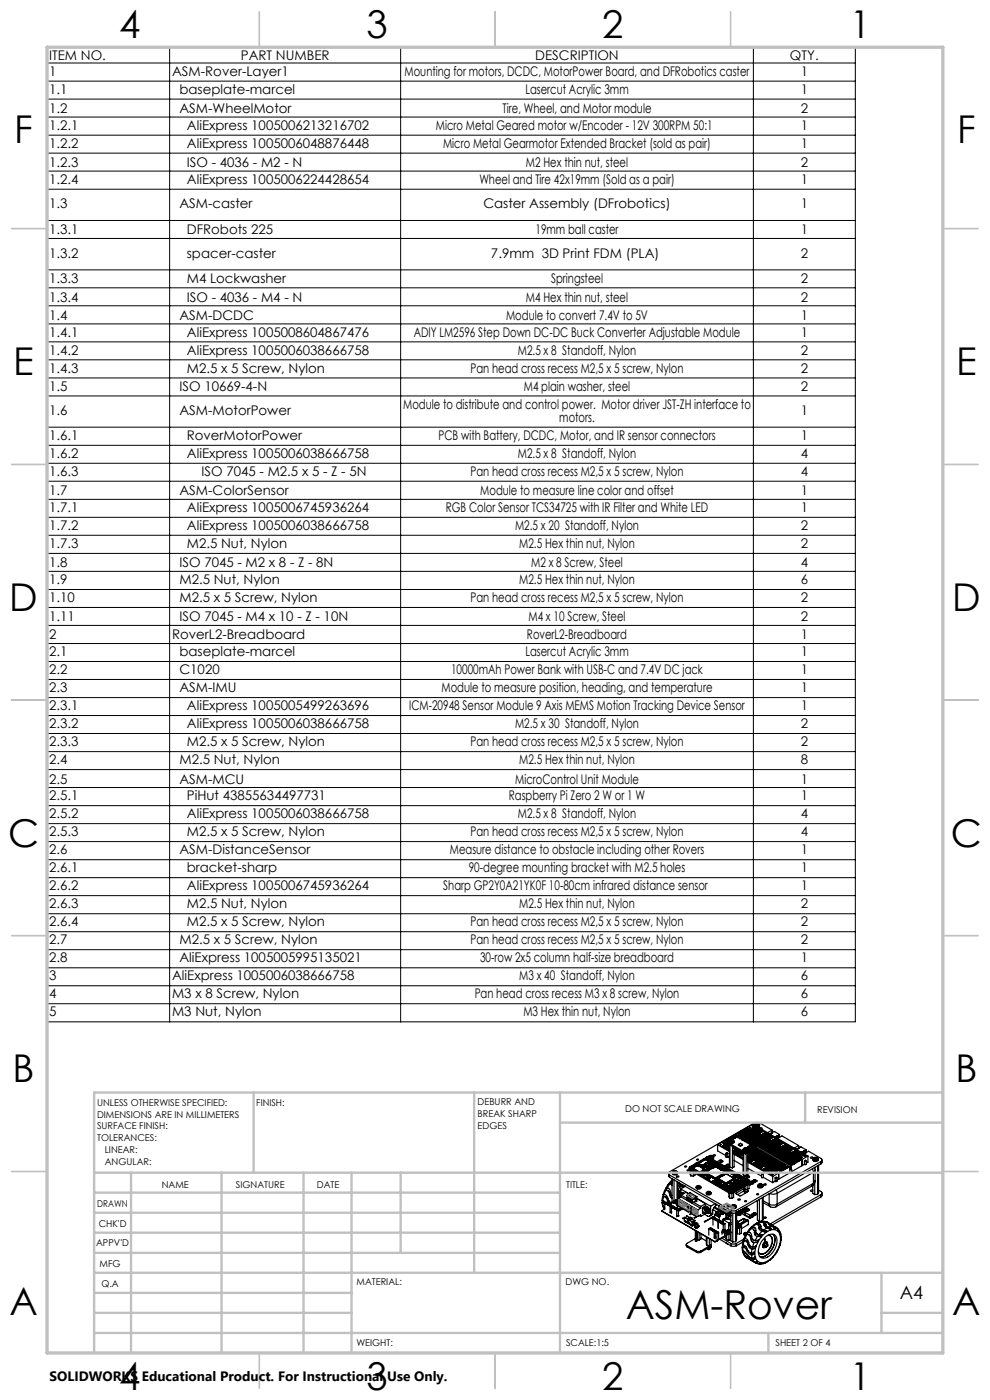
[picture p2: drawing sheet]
<svg xmlns="http://www.w3.org/2000/svg" width="210mm" height="297mm" viewBox="0 0 210 297" stroke-linecap="round" stroke-linejoin="round" font-family="sans-serif">
<defs><g id="words">
<text font-size="8.5" x="132.8" y="279.7">ASM-Rover</text>
<g font-size="8.1">
<text x="25.2" y="8">4</text>
<text x="77.7" y="8">3</text>
<text x="127.7" y="8">2</text>
<text x="180.2" y="8">1</text>
<text x="3" y="30.4">F</text>
<text x="203" y="30.4">F</text>
<text x="2.8" y="79.6">E</text>
<text x="202.8" y="79.6">E</text>
<text x="2" y="129.6">D</text>
<text x="202" y="129.6">D</text>
<text x="1.7" y="179.6">C</text>
<text x="201.7" y="179.6">C</text>
<text x="2.7" y="229.6">B</text>
<text x="202.7" y="229.6">B</text>
<text x="2" y="278.9">A</text>
<text x="202" y="278.9">A</text>
<text x="25.2" y="295">4</text>
<text x="77.7" y="295">3</text>
<text x="127.7" y="295">2</text>
<text x="180.2" y="295">1</text>
</g>
<text font-size="3.9" x="190.9" y="275.5">A4</text>
<text font-size="2.9" x="10.5" y="292.9">SOLIDWORKS Educational Product. For Instructional Use Only.</text>
<g font-size="2.8">
<text x="10.4" y="12.8">ITEM NO.</text>
<text x="10.4" y="16.1">1</text>
<text x="36.5" y="16.1">ASM-Rover-Layer1</text>
<text x="51.1" y="12.8">PART NUMBER</text>
<text x="85.8" y="16.1">Mounting for motors, DCDC, MotorPower Board, and DFRobotics caster</text>
<text x="113.5" y="12.8">DESCRIPTION</text>
<text x="167.6" y="12.8">QTY.</text>
<text x="169.8" y="16.1">1</text>
<text x="10.4" y="19.9">1.1</text>
<text x="10.4" y="24">1.2</text>
<text x="38.1" y="24">ASM-WheelMotor</text>
<text x="38.1" y="19.9">baseplate-marcel</text>
<text x="106.6" y="24">Tire, Wheel, and Motor module</text>
<text x="111.4" y="19.9">Lasercut Acrylic 3mm</text>
<text x="169.8" y="19.9">1</text>
<text x="169.8" y="24">2</text>
<text x="10.4" y="27.5">1.2.1</text>
<text x="39.6" y="27.5">AliExpress 1005006213216702</text>
<text x="92.5" y="27.5">Micro Metal Geared motor w/Encoder - 12V 300RPM 50:1</text>
<text x="169.8" y="27.5">1</text>
<text x="10.4" y="31.4">1.2.2</text>
<text x="10.4" y="35.4">1.2.3</text>
<text x="39.6" y="35.4">ISO - 4036 - M2 - N</text>
<text x="39.6" y="31.4">AliExpress 1005006048876448</text>
<text x="94" y="31.4">Micro Metal Gearmotor Extended Bracket (sold as pair)</text>
<text x="111.6" y="35.4">M2 Hex thin nut, steel</text>
<text x="169.8" y="31.4">1</text>
<text x="169.8" y="35.4">2</text>
<text x="10.4" y="39">1.2.4</text>
<text x="39.6" y="39">AliExpress 1005006224428654</text>
<text x="101.7" y="39">Wheel and Tire 42x19mm (Sold as a pair)</text>
<text x="169.8" y="39">1</text>
<text x="10.4" y="44.2">1.3</text>
<text x="38.1" y="44.2">ASM-caster</text>
<text x="102.5" y="44.2">Caster Assembly (DFrobotics)</text>
<text x="169.8" y="44.2">1</text>
<text x="10.4" y="49.7">1.3.1</text>
<text x="39.6" y="49.7">DFRobots 225</text>
<text x="113.6" y="49.7">19mm ball caster</text>
<text x="169.8" y="49.7">1</text>
<text x="10.4" y="54.7">1.3.2</text>
<text x="10.4" y="59.9">1.3.3</text>
<text x="39.6" y="59.9">M4 Lockwasher</text>
<text x="39.6" y="54.7">spacer-caster</text>
<text x="104.1" y="54.7">7.9mm 3D Print FDM (PLA)</text>
<text x="116.9" y="59.9">Springsteel</text>
<text x="169.8" y="54.7">2</text>
<text x="169.8" y="59.9">2</text>
<text x="10.4" y="64">1.3.4</text>
<text x="39.6" y="64">ISO - 4036 - M4 - N</text>
<text x="111.6" y="64">M4 Hex thin nut, steel</text>
<text x="169.8" y="64">2</text>
<text x="10.4" y="67.8">1.4</text>
<text x="10.4" y="71.4">1.4.1</text>
<text x="38.1" y="67.8">ASM-DCDC</text>
<text x="39.6" y="71.4">AliExpress 1005008604867476</text>
<text x="87.8" y="71.4">ADIY LM2596 Step Down DC-DC Buck Converter Adjustable Module</text>
<text x="107.4" y="67.8">Module to convert 7.4V to 5V</text>
<text x="169.8" y="67.8">1</text>
<text x="169.8" y="71.4">1</text>
<text x="10.4" y="75.2">1.4.2</text>
<text x="39.6" y="75.2">AliExpress 1005006038666758</text>
<text x="109.8" y="75.2">M2.5 x 8 Standoff, Nylon</text>
<text x="169.8" y="75.2">2</text>
<text x="10.4" y="79">1.4.3</text>
<text x="10.4" y="82.9">1.5</text>
<text x="38.1" y="82.9">ISO 10669-4-N</text>
<text x="39.6" y="79">M2.5 x 5 Screw, Nylon</text>
<text x="99.8" y="79">Pan head cross recess M2,5 x 5 screw, Nylon</text>
<text x="111.1" y="82.9">M4 plain washer, steel</text>
<text x="169.8" y="79">2</text>
<text x="169.8" y="82.9">2</text>
<text x="10.4" y="88.1">1.6</text>
<text x="38.1" y="88.1">ASM-MotorPower</text>
<text x="85.5" y="86.7">Module to distribute and control power. Motor driver JST-ZH interface to</text>
<text x="118.6" y="89.5">motors.</text>
<text x="169.8" y="88.1">1</text>
<text x="10.4" y="93.3">1.6.1</text>
<text x="39.6" y="93.3">RoverMotorPower</text>
<text x="93" y="93.3">PCB with Battery, DCDC, Motor, and IR sensor connectors</text>
<text x="169.8" y="93.3">1</text>
<text x="10.4" y="97.2">1.6.2</text>
<text x="10.4" y="101">1.6.3</text>
<text x="39.6" y="97.2">AliExpress 1005006038666758</text>
<text x="42.8" y="101">ISO 7045 - M2.5 x 5 - Z - 5N</text>
<text x="99.8" y="101">Pan head cross recess M2,5 x 5 screw, Nylon</text>
<text x="109.8" y="97.2">M2.5 x 8 Standoff, Nylon</text>
<text x="169.8" y="97.2">4</text>
<text x="169.8" y="101">4</text>
<text x="10.4" y="105.1">1.7</text>
<text x="38.1" y="105.1">ASM-ColorSensor</text>
<text x="101.9" y="105.1">Module to measure line color and offset</text>
<text x="169.8" y="105.1">1</text>
<text x="10.4" y="108.6">1.7.1</text>
<text x="10.4" y="112.4">1.7.2</text>
<text x="39.6" y="108.6">AliExpress 1005006745936264</text>
<text x="39.6" y="112.4">AliExpress 1005006038666758</text>
<text x="94.6" y="108.6">RGB Color Sensor TCS34725 with IR Filter and White LED</text>
<text x="109.3" y="112.4">M2.5 x 20 Standoff, Nylon</text>
<text x="169.8" y="108.6">1</text>
<text x="169.8" y="112.4">2</text>
<text x="10.4" y="116.3">1.7.3</text>
<text x="39.6" y="116.3">M2.5 Nut, Nylon</text>
<text x="110.1" y="116.3">M2.5 Hex thin nut, Nylon</text>
<text x="169.8" y="116.3">2</text>
<text x="10.4" y="120.4">1.8</text>
<text x="10.4" y="123.9">1.9</text>
<text x="38.1" y="123.9">M2.5 Nut, Nylon</text>
<text x="38.1" y="120.4">ISO 7045 - M2 x 8 - Z - 8N</text>
<text x="110.1" y="123.9">M2.5 Hex thin nut, Nylon</text>
<text x="112.7" y="120.4">M2 x 8 Screw, Steel</text>
<text x="169.8" y="120.4">4</text>
<text x="169.8" y="123.9">6</text>
<text x="10.4" y="127.7">1.10</text>
<text x="10.4" y="131.8">1.11</text>
<text x="38.1" y="127.7">M2.5 x 5 Screw, Nylon</text>
<text x="38.1" y="131.8">ISO 7045 - M4 x 10 - Z - 10N</text>
<text x="99.8" y="127.7">Pan head cross recess M2,5 x 5 screw, Nylon</text>
<text x="112.1" y="131.8">M4 x 10 Screw, Steel</text>
<text x="169.8" y="127.7">2</text>
<text x="169.8" y="131.8">2</text>
<text x="10.4" y="135.6">2</text>
<text x="36.5" y="135.6">RoverL2-Breadboard</text>
<text x="111.8" y="135.6">RoverL2-Breadboard</text>
<text x="169.8" y="135.6">1</text>
<text x="10.4" y="139.2">2.1</text>
<text x="10.4" y="143">2.2</text>
<text x="38.1" y="143">C1020</text>
<text x="38.1" y="139.2">baseplate-marcel</text>
<text x="95.7" y="143">10000mAh Power Bank with USB-C and 7.4V DC jack</text>
<text x="111.4" y="139.2">Lasercut Acrylic 3mm</text>
<text x="169.8" y="139.2">1</text>
<text x="169.8" y="143">1</text>
<text x="10.4" y="146.8">2.3</text>
<text x="38.1" y="146.8">ASM-IMU</text>
<text x="93.7" y="146.8">Module to measure position, heading, and temperature</text>
<text x="169.8" y="146.8">1</text>
<text x="10.4" y="150.7">2.3.1</text>
<text x="10.4" y="154.5">2.3.2</text>
<text x="39.6" y="150.7">AliExpress 1005005499263696</text>
<text x="39.6" y="154.5">AliExpress 1005006038666758</text>
<text x="86.8" y="150.7">ICM-20948 Sensor Module 9 Axis MEMS Motion Tracking Device Sensor</text>
<text x="109.3" y="154.5">M2.5 x 30 Standoff, Nylon</text>
<text x="169.8" y="150.7">1</text>
<text x="169.8" y="154.5">2</text>
<text x="10.4" y="158.3">2.3.3</text>
<text x="39.6" y="158.3">M2.5 x 5 Screw, Nylon</text>
<text x="99.8" y="158.3">Pan head cross recess M2,5 x 5 screw, Nylon</text>
<text x="169.8" y="158.3">2</text>
<text x="10.4" y="162.1">2.4</text>
<text x="10.4" y="166.2">2.5</text>
<text x="38.1" y="162.1">M2.5 Nut, Nylon</text>
<text x="38.1" y="166.2">ASM-MCU</text>
<text x="109.3" y="166.2">MicroControl Unit Module</text>
<text x="110.1" y="162.1">M2.5 Hex thin nut, Nylon</text>
<text x="169.8" y="162.1">8</text>
<text x="169.8" y="166.2">1</text>
<text x="10.4" y="169.8">2.5.1</text>
<text x="10.4" y="173.6">2.5.2</text>
<text x="39.6" y="169.8">PiHut 43855634497731</text>
<text x="39.6" y="173.6">AliExpress 1005006038666758</text>
<text x="107.9" y="169.8">Raspberry Pi Zero 2 W or 1 W</text>
<text x="109.8" y="173.6">M2.5 x 8 Standoff, Nylon</text>
<text x="169.8" y="169.8">1</text>
<text x="169.8" y="173.6">4</text>
<text x="10.4" y="177.4">2.5.3</text>
<text x="39.6" y="177.4">M2.5 x 5 Screw, Nylon</text>
<text x="99.8" y="177.4">Pan head cross recess M2,5 x 5 screw, Nylon</text>
<text x="169.8" y="177.4">4</text>
<text x="10.4" y="181.2">2.6</text>
<text x="10.4" y="185.1">2.6.1</text>
<text x="38.1" y="181.2">ASM-DistanceSensor</text>
<text x="39.6" y="185.1">bracket-sharp</text>
<text x="95.4" y="181.2">Measure distance to obstacle including other Rovers</text>
<text x="99.4" y="185.1">90-degree mounting bracket with M2.5 holes</text>
<text x="169.8" y="181.2">1</text>
<text x="169.8" y="185.1">1</text>
<text x="10.4" y="188.9">2.6.2</text>
<text x="39.6" y="188.9">AliExpress 1005006745936264</text>
<text x="94" y="188.9">Sharp GP2Y0A21YK0F 10-80cm infrared distance sensor</text>
<text x="169.8" y="188.9">1</text>
<text x="10.4" y="192.7">2.6.3</text>
<text x="10.4" y="196.5">2.6.4</text>
<text x="39.6" y="192.7">M2.5 Nut, Nylon</text>
<text x="39.6" y="196.5">M2.5 x 5 Screw, Nylon</text>
<text x="99.8" y="196.5">Pan head cross recess M2,5 x 5 screw, Nylon</text>
<text x="110.1" y="192.7">M2.5 Hex thin nut, Nylon</text>
<text x="169.8" y="192.7">2</text>
<text x="169.8" y="196.5">2</text>
<text x="10.4" y="200.4">2.7</text>
<text x="38.1" y="200.4">M2.5 x 5 Screw, Nylon</text>
<text x="99.8" y="200.4">Pan head cross recess M2,5 x 5 screw, Nylon</text>
<text x="169.8" y="200.4">2</text>
<text x="10.4" y="204.2">2.8</text>
<text x="10.4" y="208">3</text>
<text x="36.5" y="208">AliExpress 1005006038666758</text>
<text x="38.1" y="204.2">AliExpress 1005005995135021</text>
<text x="101.8" y="204.2">30-row 2x5 column half-size breadboard</text>
<text x="110.1" y="208">M3 x 40 Standoff, Nylon</text>
<text x="169.8" y="204.2">1</text>
<text x="169.8" y="208">6</text>
<text x="10.4" y="211.8">4</text>
<text x="10.4" y="215.6">5</text>
<text x="36.5" y="211.8">M3 x 8 Screw, Nylon</text>
<text x="36.5" y="215.6">M3 Nut, Nylon</text>
<text x="100.7" y="211.8">Pan head cross recess M3 x 8 screw, Nylon</text>
<text x="111" y="215.6">M3 Hex thin nut, Nylon</text>
<text x="169.8" y="211.8">6</text>
<text x="169.8" y="215.6">6</text>
</g>
<g font-size="2">
<text x="20.6" y="234.6">UNLESS OTHERWISE SPECIFIED:</text>
<text x="20.6" y="237.1">DIMENSIONS ARE IN MILLIMETERS</text>
<text x="20.6" y="239.6">SURFACE FINISH:</text>
<text x="54.4" y="234.6">FINISH:</text>
<text x="101.3" y="234.5">DEBURR AND</text>
<text x="101.3" y="237">BREAK SHARP</text>
<text x="101.3" y="239.5">EDGES</text>
<text x="132.6" y="236">DO NOT SCALE DRAWING</text>
<text x="173.3" y="236.2">REVISION</text>
<text x="20.6" y="242.1">TOLERANCES:</text>
<text x="22.2" y="244.6">LINEAR:</text>
<text x="22.2" y="247.1">ANGULAR:</text>
<text x="34.3" y="252">NAME</text>
<text x="50" y="251.9">SIGNATURE</text>
<text x="67.2" y="251.9">DATE</text>
<text x="120.1" y="251.9">TITLE:</text>
<text x="20.6" y="256.1">DRAWN</text>
<text x="20.9" y="260.3">CHK'D</text>
<text x="20.4" y="264.4">APPV'D</text>
<text x="21.1" y="268.8">MFG</text>
<text x="21.5" y="273">Q.A</text>
<text x="75.6" y="272.5">MATERIAL:</text>
<text x="120" y="272.5">DWG NO.</text>
<text x="75.6" y="285.5">WEIGHT:</text>
<text x="120.1" y="285.6">SCALE:1:5</text>
<text x="164.5" y="285.6">SHEET 2 OF 4</text>
</g>
</g></defs>
<g fill="none" stroke="#000" stroke-width=".25">
<path d="M157.7 239.9h.1M157.7 239.8v.1M157.7 239.8h.1M157.7 239.9h.2M157.8 239.8h.1M157.8 239.8l.1 .1M157.8 239.8l.2 .1M157.9 239.9h-.1M157.9 239.9h.1M158 239.6h.1M158 239.9h.1M158 239.6l.2 .1"/>
<path d="M158.1 239.6h.1M158.1 239.7h.2M158.1 239.6v.1M158.2 239.7h.1M158.2 240l.2 .1-.2 .1M158.2 240l-.3 .1 .3 .1M158.2 239.6h.1M158.2 240v.2M158.2 239.6h-.2M158.2 239.6v.1M158.3 239.7h.1M158.4 240h.2"/>
<path d="M158.4 239.3l11.7 6.7M158.4 239.3l1.3-.8 11.7 6.7M158.4 239.3l-2.3 1.3M158.5 239.7l.2 .2-.2 .1M158.5 239.7l-.2 .2 .2 .1M158.5 239.7v.3M158.6 239.7l.3 .1zM158.9 239.7h.1M158.9 240v.2M158.9 240l.2 .1-.2 .1M158.9 240l-.3 .1 .3 .1M158.9 239.6h-.2l.2 .1"/>
<path d="M158.9 239.6l.1 .1M158.9 239.6h.1M158.9 239.4l.4-.2zM159 239.7h-.1M159 239.7h.1M159 239.9l.2 .1-.1-.1M159 239.9l.1 .1M159 239.9h.1M159.1 239.8l.1-.1 .2 .2zM159.1 239.9v.1M159.1 240h.1M159.1 239.9h.1"/>
<path d="M159.1 239.9l.1 .1zM159.4 239.6l10.2 5.8zM159.6 240h-.2h.2v.1M159.6 240h.1M159.6 238.8h.3v.2h-.2zM159.6 239.5h.2M159.7 239.3l-.2 .2 .2 .1M159.7 239.3l.2 .2-.2 .1M159.7 239.3v.3M159.9 239.7h.3M159.9 239.3h.3M160 238.7h.1"/>
<path d="M160.1 238.7a.56 .56 0 0 1 .5-.4 .56 .56 0 0 1 .5 .4l-.2 .2h-.5M160.1 239.1v.3M160.1 239.5v.3M160.1 239.5l-.3 .2 .3 .1M160.1 239.5l.2 .2-.2 .1M160.1 239.1l-.3 .2 .3 .1M160.1 239.1l.2 .2-.2 .1M160.3 239.1l10.2 5.8zM160.3 240h.2M160.3 239.5h.2M160.4 239.7l-.2 .2 .2 .1M160.4 239.7l.3 .2-.3 .1"/>
<path d="M160.4 239.3l-.2 .2 .2 .1M160.4 239.3l.3 .2-.3 .1M160.4 239.3v.3M160.4 239.7v.3M160.4 238.4h.1M160.4 238.4v.1M160.4 238.5h.1M160.4 238.5v.2l.1-.1M160.4 238.5v.2M160.4 238.4l.1 .2M160.5 239l.5-.1 .1-.2v.3l-.3 .2M160.5 238.6h.1"/>
<path d="M160.5 238.4h.1M160.5 238.4v.2M160.6 238.4v.2M160.7 239.7h.2M160.7 238.5l.1 .2-.2-.1M160.7 238.5h.1M160.7 238.4v.1M160.7 238.4h-.1M160.7 238.5v.2zM160.7 238.4l-.1 .2M160.8 239.9l.2 .2-.2 .1M160.8 239.5l-.3 .2 .3 .1"/>
<path d="M160.8 239.5l.2 .2-.2 .1M160.8 239.9l-.3 .2 .3 .1M160.8 239.5v.3M160.8 239.9v.3M161 240h.3M161.1 239.4a.24 .24 0 0 1 .3-.2 .24 .24 0 0 1 .2 .3h-.1M161.1 239.7l-.2 .2 .2 .1M161.1 239.7l.3 .2-.3 .1M161.1 239.7v.3M161.5 239.9l.2 .2-.2 .1M161.5 239.9l-.2 .2 .2 .1M161.5 239.9v.3"/>
<path d="M163.8 239.7l-2.7-1.5h-1.1l-18 10.4a.37 .37 0 0 0-.2 .3 .37 .37 0 0 0 .2 .4M163.8 239.7v.7M163.8 239.7l-.9 .5M140.3 256.9l11.4 6.6M140.3 256.9l11.4 6.5M140.5 255.1l.1 .1M140.5 254.7v.4M140.6 255.2l.1 .7M140.6 254.7l.6 .5M140.6 255.2l.4 .2M140.7 253.5v.4l.4-.1 .6 .4M140.7 255.9l.3 .2"/>
<path d="M140.7 256.2l.2 .3M140.8 253.9h-.3v.2l-.1 .6h.2M140.8 253.9l-.2 .8M140.8 253.9a1.08 1.08 0 0 1 .8 .8M140.8 256.3l.1 .2M140.8 256h.1M140.8 256.3h.2M140.8 256l-.1 .2 .1 .1M140.9 253.4a.91 .91 0 0 1 .8 .9l.3 .6 .4 .2M140.9 253.4l-.2 .1M141 255.3v1.3M141 255.3l1.1 .6 .4-.2"/>
<path d="M141 255.3l.4-.2 1.1 .6M141 256.5l-.7 .4M141.2 252.2l-.2 .3M141.2 255.1l-.4-.1-.4 .1 .3 .8M141.3 252.4l-.3 .2-.3 .9M141.3 252.4l-.4 1M141.3 252.4a.92 .92 0 0 1 .7 1M141.3 255.4h.2M141.4 255.4h.1M141.4 255.4h-.1M141.4 255.1l.3 .2-.3 .1M141.4 255.1l-.3 .2 .3 .1"/>
<path d="M141.4 255.3l.1 .1M141.4 255.1v.3M141.5 252a.99 .99 0 0 1 .8 1.3l.3 .3M141.5 252.5l.6 .5 .1 .4M141.5 252l-.3 .2M141.6 254.7h.3l.4 .8h-.1M141.6 254.7l.1 .4 .4 .4M141.6 255.6h.3M141.7 255.6h.1M141.7 255.3l-.2 .2 .2 .2M141.7 255.3l.3 .2-.3 .2M141.7 255.3v.4"/>
<path d="M141.8 252.1l-.6 .1M141.8 249v.5l.2 .3M141.9 255.7l.2-.2 .3 .2-.3 .2zM141.9 251.1l-.1 .1M142 255.8h.2M142 253.4l.1 .3 .5 .5M142 253.4h.2M142 249.3l13 7.5M142 249.3v.5M142 249.8l13 7.5M142.1 251.2l-.4 .2-.5 .8M142.1 251.2l-.6 .8"/>
<path d="M142.1 251.2l.5 .2M142.1 255.5v1.8M142.2 253.4l.4 .8M142.3 255.2v.4M142.3 257.1h.1M142.4 250.8l-.3 .1-.2 .2M142.4 257.1l-.2 .1M142.4 250.8l.2 .1M142.4 256.1l.4-.2 1.1 .6v1.4M142.4 256.1l1.1 .6M142.4 256.1v1.4M142.5 255.7v.3"/>
<path d="M142.6 250.4l-.6 .6M142.6 251l-.7 .1M142.6 250.6l-.2 .2M142.6 250v5.1M142.6 248.7a.62 .62 0 0 0 1.1 0 .55 .55 0 0 1-.5 .6 .55 .55 0 0 1-.6-.6zM142.7 248.5a.53 .53 0 0 1 .6-.2 .53 .53 0 0 1 .4 .5 .53 .53 0 0 1-.6 .2 .53 .53 0 0 1-.4-.5zM142.8 256.2h.1M142.8 256.1l-.1 .1M142.8 255.9l.3 .2-.3 .2M142.8 256.1v.1M142.8 254.9l.9-.2-.9 .5M142.8 254.9l.1 .2"/>
<path d="M142.8 255.9l-.3 .2 .3 .2M142.8 256.1l.1 .1M142.8 255.9v.4M142.8 255.2h-.5M142.8 255.2l.1 .1M142.9 255.3h.5M143 250.3v4.5M143.1 248.4l.1 .1M143.1 248.4v.1M143.1 248.5v.1M143.1 248.6v.1M143.1 248.5v.2"/>
<path d="M143.1 248.4v.2M143.2 248.6l-.1 .1M143.2 248.6h.1M143.2 248.5h.1M143.2 248.5v.1M143.2 256.1l-.3 .2 .3 .2M143.2 256.3l-.1 .1M143.2 256.1l.2 .2-.2 .2M143.2 256.1v.4M143.2 256.3l.1 .1M143.2 256.4h.1M143.2 256.4h-.1"/>
<path d="M143.2 248.6l.1 .1M143.2 254.9l-.8 .3 .4-.3M143.3 248.6v.1M143.3 248.5v.1M143.3 248.4v.1M143.3 248.4l-.1 .1M143.3 248.5v.2M143.3 248.4l-.1 .2M143.3 254.6l-.4 .3M143.3 254.6l-1 .6M143.3 254.6l.1 .2M143.4 255.3l.3 .7"/>
<path d="M143.4 256.6h.3M143.4 256.6h.2M143.5 249.5a.25 .25 0 0 1 .3-.1 .25 .25 0 0 1 .1 .3h-.4zM143.5 256.4l-.2 .1 .2 .2M143.5 256.4l.3 .1-.3 .2M143.5 256.4v.3M143.5 255.5h.1M143.5 256.7l.6-.2v.2M143.5 256.7v1.4M143.6 255.3v.2M143.7 255.7h.1M143.6 250.6v4"/>
<path d="M143.6 255.3h.1M143.7 255.3h.1M143.7 255.3v.4M143.7 255.3v.1M143.7 254.6v1.2l2.3 1.3M143.7 254.6l2.3 1.3M143.7 254.6l.3-.2 2.3 1.4M143.7 255.2l-.3 .1M143.7 254.8l-.8 .5M143.7 254.6h-.4M143.7 256v.4M143.8 257.9h.1"/>
<path d="M143.8 254.7l2.1 1.3v1l-2.1-1.3zM143.8 252.7h.6l-.3 .3-.3-.1M143.8 252.5l.6 .1M143.8 251.4l.6 .3M143.8 250.8v3.7M143.8 257.9l-.2 .2M143.9 254.3v.2M143.9 254.3l4.1 2.4M143.9 255.7h-.1M143.9 255.7l.3 .1M143.9 254.8v.9M143.9 255.9l-.2 .1"/>
<path d="M144 256.5h.1M144 256.5v.2l-.1 .1M144 256.7h.1M144 254.9l-.1 .3 .3 .6M144.1 253.6l.2-.1-.1 .1 .2 .3M144.1 253.6v.5M144.1 253.6l.2 .1M144.1 256.7l-.2 .1M144.2 254.9a.62 .62 0 0 0 .7 .9v-.1M144.2 255.8l.4 .3M144.3 256.6h.1M144.4 251.7l.6 .2"/>
<path d="M144.4 251.7l-.6 .7M144.4 252.8l-.6 .9M144.4 252.2l1.8 1.1v-.2M144.4 252.2v1M144.4 253.9h.1M144.5 256.3h.1M144.5 253.8l-.1 .1M144.5 253.9l-.6 .4M144.5 253.9l4.1 2.4M144.5 253.5v.4M144.5 253.5l1.2 .8M144.5 253.9h-.1"/>
<path d="M144.5 256.3v.1l-.2 .2M144.5 256.2l-.2 .4 .3-.2M144.5 256.4h.1M144.6 253.5a.29 .29 0 0 0-.3 .1 .29 .29 0 0 0 .1 .4M144.6 256.3v.1M144.6 256.1l1.3 .7M144.7 251.4l.4 .1M144.7 251.4l-.6-.3-.1-.2a.92 .92 0 0 0 1.3 .8M144.7 256.4v.1l-.8 .5M144.8 251.3l-.1 .1M144.8 255.3l.1 .4-.3 .4M144.8 258.5h.2"/>
<path d="M144.9 253.1a.35 .35 0 0 0-.5 .1 .35 .35 0 0 0 0 .4v-.2h.2M144.9 253.1l-.1 .2-.4 .1M145 253.1h-.5M145 253.1h-.1M145 253.1l.1 .1M145.2 258.3l.7 .4M145.2 258.3v.8h.1M145.3 259.1h.1M145.3 247.4l.4 .1-.4 .1zM145.3 259.2v-.3l.6 .5M145.3 259l1.5 1.1M145.3 259h.1"/>
<path d="M145.3 251.6v.1M145.3 251.7h.1M145.4 251.7l-1 .5M145.5 259.4l1 .5M145.6 258l.7 .3M145.6 258l.1 .1-.5 .2M145.6 258v.1M145.7 253.6l.1 1M145.7 253.6l.5 .2M145.8 248.2a.23 .23 0 0 1 .3-.1 .23 .23 0 0 1 .1 .3h-.4zM145.8 254.6v-.6h.1v.7l.7 .4M145.9 254.6h-.1"/>
<path d="M145.9 254.5v.1M145.9 254.6h.1M145.9 254.5h.1M145.9 258.7h.1M145.9 259.4h.1M145.9 258.7v.7M146 255.9v1.2M146 258.8h.1M146 259.4h.1M146 253.5l-.3 .1M146 253.5l-.1 .1 .3 .2M146 253.5v.2"/>
<path d="M146 258.7v.8l.7 .4M146 258.8l.8 .5M146.1 258.3l-.3 .2 .6 .4 .4-.2v-.3M146.1 253.4h.1M146.1 253.7h.1M146.1 253.4v.3M146.1 258.3v.2M146.1 258.5h.1M146.1 258.3l.1 .1M146.1 258.5l-.2 .1M146.2 253.3l-.7-.4-1 .6M146.2 253.8v.9"/>
<path d="M146.2 258.5l-.3 .1M146.2 247.8v.3l.2 .2M146.2 253.4v.3M146.2 258.4v.3M146.2 257l.4 .2M146.2 253.7h.1M146.2 258.4l.3 .1M146.2 258.4l.3-.2 .3 .2M146.2 253.8h.1M146.2 253.1l.2 .1M146.2 253.1l.2-.1 1.4 .9M146.2 253.9h.1"/>
<path d="M146.2 254.5l.1 .1M146.2 253.8l.1 .1M146.3 253.9h.1M146.3 255.8l-.3 .1M146.3 253.9v.7M146.3 255.8v1.1l-.3 .2M146.3 247.8h.1M146.3 257.6h.2M146.3 254.2h.1M146.4 253.2l-.3 .2M146.4 254.2h.1M146.4 253.3l1 .6-.2 .1"/>
<path d="M146.4 253.3l-.2 .1M146.4 253.2l1.1 .7M146.4 248v.3M146.4 253.3v.9M146.4 257.1h.1M146.4 248l4.9 2.9M146.4 248.3l8.3 4.8M146.4 248.3l.1 1.1M146.4 247.6a.38 .38 0 0 0 .1 .4 .38 .38 0 0 0 .4 .1M146.4 247.6l-.1 .2M146.4 247.6l.2 .2 .3 .1M146.4 247.6l.1 .3 .4 .2"/>
<path d="M146.4 254v.9l-.2-.2M146.4 254l.5 .2M146.4 254l.7 .1M146.5 247.5a.29 .29 0 0 0-.3 .2 .29 .29 0 0 0 .2 .3M146.5 258.5v.4M146.5 248.4v1M146.5 249.4l.6 .1M146.6 256.3l1 .6M146.6 256.3l.3-.2 1 .6M146.6 256.3v1.1l1 .7M146.6 255.1v-.7l.2 .1 .1 .7M146.7 247.4h.1"/>
<path d="M146.7 256.6a.64 .64 0 0 1 .7 .4 .64 .64 0 0 1-.1 .7 .86 .86 0 0 1-.6-1.1zM146.7 255.1h-.1M146.7 255.1h.1M146.7 259.8v.3M146.7 254.9l.1 .1M146.7 259.8v.1M146.8 254.5l-.1 .6M146.8 254.8h.1M146.8 258.4l-.3 .1M146.8 258.5l.6 .4M146.8 247.4h.1M146.8 247.4h-.1"/>
<path d="M146.8 247.4v.1M146.8 247.5v.1M146.8 247.4v.2M146.8 247.4l.1 .1M146.8 259.3v.8M146.9 254.2v1M146.9 248.1l.2 .3 1.3 .7M146.9 247.5l-.1 .1M146.9 247.5h.1M146.9 247.4h.1M146.9 247.4v.1M146.9 247.9v.2"/>
<path d="M146.9 256.9l.2 .5 .5 .1-.4-.1M146.9 247.9h.1M147 248.1h.1M146.9 247.5l.1 .1M146.9 256.9h.1M146.9 259.2v.7l.4-.2M146.9 259.8h.1M146.9 259.2l-.1 .1M147 247.9l1.4 .8v.3M147 247.8l-.1 .1M147 248.1l.1 .3M147 247.8l1.4 .8"/>
<path d="M147 256.6l-.1 .3zM147 247.5v.1M147 247.4v.1M147 247.4h.1M147 247.4v.2M147.1 248.4h.1M147.1 248.7v.8M147.1 255.1l1.5 .8M147.1 254.1l-.2 .1M147.1 254.1v.3l.1-.1M147.1 248.4l1.2 .6M147.1 248l-.2 .1"/>
<path d="M147.2 254h.1M147.2 254.3h.1M147.2 254v.3M147.2 258.9v.6M147.2 254.3h-.1M147.2 259.5v.1M147.2 258.9l.1 .1M147.2 258.9l-.4 .2 .1 .1M147.2 259.5l-.3 .1M147.2 259.5l-.3 .2M147.2 259.6l-.2 .2M147.2 259.6l.1 .1"/>
<path d="M147.2 258.4h.2M147.2 247.1v.1M147.2 247.1l.1 .1M147.3 258.3h.2zM147.3 259v.7M147.3 247.1h.1M147.3 247.1h-.1M147.3 247.2h.1M147.4 247h.1M147.4 247l-.1 .1M147.4 247.1v.1M147.4 247.1l-.1 .1"/>
<path d="M147.4 247.5a.5 .5 0 0 0-.5-.2 .5 .5 0 0 0-.4 .4l.4 .2M147.4 258.9v.8l-.6 .4M147.4 258.9l-.1 .1M147.4 259.7a.3 .3 0 0 1 .3-.3 .3 .3 0 0 1 .3 .3M147.4 259.7l.2 .2 .3-.1M147.4 259.7v.5l.5 .1M147.4 247.1h.1M147.4 248.9v.4l-.3 .2M147.4 248.1l-.3 .3M147.5 248.2l-.4 .2M147.5 247l-.1 .1M147.5 253.9l-.3 .1"/>
<path d="M147.5 253.9l.1 .1M147.5 254.8l.1 .1M147.5 253.9v.9M147.5 254.8l-.6 .4M147.6 258.1h.2zM147.6 258.2h.2M147.6 254v.9M147.6 256.9v1.2M147.7 247h.1M147.7 251.8a.57 .57 0 0 0 1 0 .5 .5 0 0 1-.5 .5 .5 .5 0 0 1-.5-.5zM147.7 246.8v.2M147.7 246.8l1.5 .9"/>
<path d="M147.7 246.8l-1 .6M147.7 246.7v.1M147.7 259.4l.2 .4M147.7 248.3l-.2 .1h.3M147.7 246.7l1.6 .9M147.7 251.6a.53 .53 0 0 1 .9 .3 .48 .48 0 0 1-.5 .2 .48 .48 0 0 1-.4-.5zM147.8 246.9h.1M147.8 247h.1M147.8 246h.4l-.2 .1zM147.8 246.9v.1M147.8 247l.2 .2M147.8 254.3l1.8 1.1"/>
<path d="M147.8 253.9l-.2 .1M147.8 253.9v.9l-.2 .1M147.8 254.2l2.9 1.7M147.8 247.3h.1M147.8 257.9l.2 .2M147.8 247.3l.3 .2M147.9 247.3h.1M147.9 256.7l-.3 .2M147.9 247.3h-.1M147.9 256.7v1.2l-.3 .2M147.9 259.8v.5M148 247.2h.1"/>
<path d="M148 247.4h.1M148 247.3l.1 .1M148 247.3h.1M148 247.3l-.1 .1M148 251.6h.1M148 251.6l-.1 .1h.2M148 247.2l-1.1 .6M148 251.6v.1M148 247.1h.1M148 247.1v.1M148 259.7l-.1 .1M148 259.7l-.1 .6"/>
<path d="M148 256.7v1.4M148 258.1l.6-.4v.4M148.1 247.2l.1 .2M148.1 247.3h.1M148.1 247.1h-.1M148.1 247.1l-.1 .1M148.1 251.7h.1M148.1 251.7v.1M148.1 247.2l-.1 .1M148.1 247.3l-.1 .1M148.1 247.1l.2 .2M148.1 247.4h.1"/>
<path d="M148.1 251.6v.2M148.1 247.5l.2-.1 .7 .5M148.1 246.9h.1M148.1 246.9l.2 .1M148.2 247.4l-.1 .1M148.2 246.9h.1M148.2 251.6h-.1M148.2 251.6l-.1 .2M148.2 247.4h.1M148.2 246.9h-.1M148.2 246.7h.1M148.2 251.5l.1 .1"/>
<path d="M148.2 251.5v.1M148.2 251.5v.3M148.2 246.7l-.2-.1-.3 .1M148.2 247.4l.5 .1M148.2 246.9l.1 .1M148.3 249h.1M148.3 246.6h.1M148.3 246.6l-.1 .1M148.3 248.6l-.1 .2M148.3 246.9v.1M148.3 247h.1M148.3 251.6l.1 .1-.3 .1"/>
<path d="M148.3 251.6h.1M148.3 251.6v.1M148.3 247.3h.1M148.3 257.9l.3 .2M148.3 248.7l-.1 .1M148.4 246.6h.1M148.4 247.3h.1M148.4 248.7l-.2 .1M148.4 248.6l.1 .2M148.4 249h.1M148.4 249h-.1M148.4 247.3l.3 .2"/>
<path d="M148.5 249l-.1 .1M148.5 247.4h.1M148.5 248.8v.2M148.5 246.5h.1M148.6 246.4h.1M148.6 246.4l-.1 .1M148.6 255.9v.4M148.6 256.3l-.6 .4M148.7 246.4h.1M148.7 247.2h.1M148.7 247.5l.2 .2M148.7 248.9l.1 .2"/>
<path d="M148.7 248.9l-.3 .2M148.8 248.8l-.1 .1M148.8 248.8l-.3 .2M148.8 247.2h.1M148.8 248.8v.3M148.8 247.2h-.1M148.8 246.3h.1M148.8 249.2l.1 .1M148.8 249.2l.2 .1M148.8 249.3h.1M148.9 246.3h.1M148.9 249.2l.1 .1"/>
<path d="M148.9 246.3h-.1M148.9 246.2h.1M148.9 247.7h.1M149 249.3h.1M149 246.2h.1M149 247.7h.1M149 247.7v.1M149 249.3h-.1M149 247.9v.1M149 256.2v1.2h1.1M149 256.2h1.1M149 247.7l.2 .1"/>
<path d="M149 248l.3 .1M149 247.4l.3 .2 .2-.2M149 247.4h.1M149 248.8h.1M149 247.9h.1M149.1 247.9l-.1 .1M149.1 247.2h.1M149.1 249.2l.1 .3M149.1 249.2l.2 .1M149.1 248h.1M149.1 248.7h.1M149.2 246.1h.1"/>
<path d="M149.2 247.1h.1M149.2 247.2h.1M149.2 247.3h.1M149.2 248.6l-.1 .1M149.2 247.1l.1 .1M149.2 248h.1M149.2 248v.1M149.2 248.6v.1M149.2 247.1l-.1 .1M149.2 247.3h.2M149.2 247.3l-.2 .1M149.2 249.4v.1"/>
<path d="M149.2 245.9h.1M149.2 248.1h.1M149.2 247.8h.1M149.2 247.7l.1 .2M149.2 248.6h.1M149.2 245.9l.1 .1M149.2 245.9l-1.2 .7M149.3 248.6h.1M149.3 247.7h.1M149.3 247.6h.1M149.3 247.2h.1M149.3 247.6l-.1 .1"/>
<path d="M149.3 247.8h.1M149.3 247.1h.1M149.3 248.6l-.3 .4M149.3 248l.1 .1M149.3 248.1h.1M149.3 249.4l-.2-.1 .1 .1M149.3 249.4l-.1 .1M149.3 249.4h-.1M149.3 247.6v.3M149.3 248v.1M149.3 249.4h.1M149.3 249.4v.1"/>
<path d="M149.3 247.6v.1M149.3 247.2h-.1M149.3 246.1h.1M149.3 247.9l-.1 .1M149.3 248.1l-.9 .5M149.3 247.9l.2 .1M149.3 248.6l.2 .2M149.3 246h.1M149.3 245.8l-.1 .1M149.3 247h.1M149.3 245.8h.1M149.3 246v.1"/>
<path d="M149.3 245.8l1.6 .9M149.3 247v.1M149.3 247l.1 .1M149.3 248.6l-.1 .1M149.3 247.3l-.3 .1M149.3 248.6h-.1M149.3 248.5v.1M149.3 249.3v.2M149.3 246l-1.1 .7M149.4 248.6v.1M149.4 247.1h.1M149.4 247.3h.1"/>
<path d="M149.4 247h.1M149.4 248.1h-.1M149.4 248.4l-.1 .1M149.4 247v.1M149.4 247.3l.1 .1M149.4 248.1h.1M149.4 248.4h.1M149.4 248.3h.1M149.4 248.3v.3M149.4 248.7h.1M149.4 246.9h.1M149.4 259.2h.2"/>
<path d="M149.4 246.9v.1M149.4 246.9l.1 .1M149.5 248l.1 .1M149.5 248l-.1 .1M149.5 247h.1M149.5 246.9h.1M149.5 247.4h.1M149.5 246.9l.1 .1M149.5 248.7v.1M149.5 256.7h.1M149.5 256.7l.4 .6M149.5 246.8l.2 .1"/>
<path d="M149.6 245.9h.1M149.6 256.7l.5 .7M149.6 248.4h.1M149.6 248.5v.1M149.6 246.8h.1M149.6 247h-.1M149.6 247h.1M149.6 248.4l.2 .1M149.6 246.8l-.1 .1M149.6 247.7h.1M149.6 248.1v.5M149.6 248.5h.1"/>
<path d="M149.6 248.1l-1.1 .7M149.6 246.8l.1 .1M149.6 247.7l-.3 .2M149.6 256.5a.47 .47 0 0 1 .5 .2 .47 .47 0 0 1-.1 .6l-.4-.3zM149.6 256.3v.2a.48 .48 0 0 1 .6 .2 .48 .48 0 0 1-.1 .6h-.1M149.6 248.6l-.2 .1M149.6 248.6h.1M149.6 248.9h.1M149.6 248.9v.1M149.6 248.7l.1 .2M149.6 248.4l.1 .1M149.6 248.7h-.1"/>
<path d="M149.6 248.7l-.1 .1M149.6 248.7l2.1 1.2M149.6 256.9l.1 .1M149.6 247.6h.1M149.6 255.4v.4M149.6 257.4l-1 .7M149.6 255.4l-1 .5M149.6 255.8l-.6 .4M149.6 255.8l.6 .3M149.6 248.9l.2 .1M149.6 249h.2M149.7 246.9h.1"/>
<path d="M149.7 247.4h.1M149.7 246.8h.1M149.7 247.6h.1M149.7 245.7l-.1 .2M149.7 256.4a.51 .51 0 0 1 .6 .2 .51 .51 0 0 1-.1 .7M149.7 245.7v.3M149.7 248.5l-.3 .1M149.7 248.4l.1 .1M149.7 248.9h.1M149.7 246.8h.2M149.7 246.9h-.1M149.7 256.9h-.1"/>
<path d="M149.7 257h.1M149.7 247.4v.2M149.7 249.1v.2l-.4 .2M149.7 248.9h-.1M149.7 248.5h-.1M149.7 247.6l-.1 .1M149.7 249.1l-.2-.1-.4 .2M149.7 249.1l-.4 .2M149.7 247.4l-.4 .3M149.8 245.6l.4-.2a.28 .28 0 0 1 .4 .3 .28 .28 0 0 1-.3 .3l-.5-.1-.1-.2zM149.8 249h.1M149.8 249.8h.1"/>
<path d="M149.8 246.8h.1M149.8 256.8l-.1 .1M149.8 257v.1M149.8 245.6a.45 .45 0 0 1 .5-.2 .45 .45 0 0 1 .3 .5 .47 .47 0 0 1-.6 .1 .47 .47 0 0 1-.2-.4zM149.8 249.8l.1 .1M149.8 248.4l-.2 .2M149.8 246.8h-.1M149.8 248.4v.1M149.8 249.3h.1M149.8 248.5h.1M149.8 245.6l-.4 .2M149.8 259h.1"/>
<path d="M149.8 249.2v.1M149.8 249.7h.1M149.8 246.7h.1M149.8 246.7h.2M149.8 253a.6 .6 0 0 0 1 0 .51 .51 0 0 1-.5 .5 .51 .51 0 0 1-.5-.5zM149.8 248.9v.1M149.8 249.7v.1M149.8 249.2h.1M149.8 249.7l.1 .1M149.8 249l.2 .1M149.9 246.8h.1M149.9 256.8v.1"/>
<path d="M149.9 256.8h-.1M149.9 257.1h-.1M149.9 257.1h.1M149.9 256.9l.1 .1M149.9 256.9h.1M149.9 256.8l-.2 .1M149.9 256.9l-.2 .1M149.9 248.4l-.1 .1M149.9 248.4h-.3M149.9 248.4h-.1M149.9 246.7h.1M149.9 249.8v.1"/>
<path d="M149.9 249.8h.1M149.9 249.9h.1M149.9 256.9h-.3M149.9 256.9l-.1 .1M149.9 249.2h.1M149.9 249.3h.1M149.9 246.6h.1M149.9 247.5h.1M149.9 247.5l-.2 .1M149.9 257l-.1 .1M149.9 249.3h-.1M149.9 246.6l-.1 .1"/>
<path d="M149.9 249.2l-.1 .1M149.9 246.6v.1M149.9 249.2v.1M149.9 252.9a.5 .5 0 0 1 .9 .2 .45 .45 0 0 1-.5 .2 .45 .45 0 0 1-.4-.4zM149.9 248.1h.1M149.9 247.8h.1M149.9 247.8l.1 .1M149.9 246.6l.1 .1M149.9 248.1v.1M149.9 248.1l.1 .1M150 248.2h.1M150 249.1h.1"/>
<path d="M150 257l-.1 .1M150 247.9h.1M150 249.1v.1M150 249.8h-.1M150 247.8v.1M150 249.8l-.1 .1M150 247.8l.1 .1M150 246.7h.1M150 246.6h.1M150 246.6l.1 .1M150 247.4v.1M150 247.4h.1"/>
<path d="M150 247.4l-.1 .1M150 249.6v.1M150 247.5h.1M150 247.8h.1M150 249.6h.1M150 249.7h.1M150 247.5h-.1M150 247.6h.1M150 249.2h.1M150 248.1h.1M150 247.7h.1M150 245.6h.1"/>
<path d="M150 245.6l.1 .1M150 247.6v.1M150 248.1v.1M150 248.1h-.1M150 247.8h-.1M150 249.2h.2M150 249.7l.1 .1M150 249.6l.1 .1M150 247.6l.3 .2M150 247.7l.3 .2M150.1 256.2a.71 .71 0 0 0-.8 .1 .71 .71 0 0 0-.2 .7l.4 .3 .6 .1M150.1 256.2a.75 .75 0 0 1 .3 1.3l-.3-.1"/>
<path d="M150.1 248.4h.1M150.1 247.6h-.1M150.1 246.6h.1M150.1 245.5h.1M150.1 245.5l-.1 .1M150.1 245.7h.2M150.1 249.2v.1M150.1 248.2v.2M150.1 248.3v.1M150.1 247.6l.2 .2M150.1 246.6h-.1M150.1 245.5v.2"/>
<path d="M150.1 248.3h.1M150.1 247.8h.1M150.1 249.1l.2 .1M150.1 249.3h.2M150.1 249.1v.2M150.1 249.3h.1M150.1 249.7v.1M150.1 248.2h-.1M150.1 248.2h.1M150.1 249.1h-.1M150.1 249.6h-.1M150.1 249.6h.1"/>
<path d="M150.1 249.7h.1M150.1 246.6l.1 .1M150.1 258.7l.2 .1zM150.1 258.8h.2M150.1 245.5l.1 .1v-.1M150.1 247.8v.1M150.1 247.8l-.1 .1M150.2 256.1a.78 .78 0 0 1 .3 1.3M150.2 248.3h.1M150.2 246.5v.1M150.2 246.6h.1M150.2 246.5h.1"/>
<path d="M150.2 248.2h-.2M150.2 248.3l-.1 .1M150.2 256.1l-.1 .1M150.2 249.6l-.1 .1M150.2 248.2h-.1M150.2 250v.1M150.2 249.6v.1M150.2 250h.1M150.2 246.5l.1 .1M150.2 246.6l-.1 .1M150.2 252.8h.1M150.2 252.8v.1"/>
<path d="M150.2 252.9v.1M150.2 249.4h.1M150.2 249.7h-.1M150.2 249.7l-.1 .1M150.2 249.2l-.1 .1M150.2 249.2v.1M150.2 249.7h.1M150.2 252.9h.1M150.2 250l.1 .1M150.2 250.1l.1 .1M150.2 252.8l.1 .2M150.2 249.4h.2"/>
<path d="M150.2 249.4l.2 .1M150.2 249.3h.1M150.3 249.3h.1M150.3 247.8h.1M150.3 247.9h.1M150.3 245.5v.1M150.3 245.5h-.1M150.3 245.4a.58 .58 0 0 1 .5-.3 .58 .58 0 0 1 .5 .4l-.5 .2M150.3 248h.1M150.3 246.5h.1M150.3 249.3l-.1 .1M150.3 250h-.1"/>
<path d="M150.3 247.8v.1M150.3 248l.1 .1M150.3 250h.1M150.3 245.5l-.1 .2M150.3 253h-.1M150.3 253h.1M150.3 252.8h.1M150.3 245.6v.1M150.3 245.6h.1M150.3 249.3l.1 .1M150.3 250.1v.1M150.3 252.8v.2"/>
<path d="M150.3 249.2h.1M150.3 250.1h.1M150.3 250.2h.1M150.3 249.2l-.1 .1M150.4 249.4h.1M150.4 249.5h.1M150.4 246.5v.1M150.4 246.5h.1M150.4 253h.1M150.4 252.8v.2M150.4 248.1h.1M150.4 246.6h-.1"/>
<path d="M150.4 247.8v.1M150.4 249.3v.1M150.4 249.4v.1M150.4 249.2l-.1 .1M150.4 249.2v.1M150.4 249.3l.3 .2M150.4 250l-.1 .1M150.4 248h.1M150.4 248h-.1M150.4 250h.1M150.4 247.4h.1M150.4 247.2l-.4 .3"/>
<path d="M150.4 247.4l-.4 .2M150.4 250v.2M150.4 250v.1M150.4 249.3h.1M150.5 247.2h.1M150.5 252.9v.1M150.5 252.9h.1M150.5 252.8v.1M150.5 252.8h-.1M150.5 247.4h.1M150.5 247.4l.2 .1M150.5 249.3l-.1 .2"/>
<path d="M150.5 248.1h-.1M150.5 248v.1M150.5 249.9h.1M150.5 248l-.1 .1M150.5 249.3h-.1M150.5 247.4l-.4 .2M150.5 252.8l-.1 .2M150.5 258.5h.2zM150.5 258.5h.2M150.5 248h.1M150.5 249.9l.1 .1M150.5 246.4h.1"/>
<path d="M150.5 246.4h.3M150.5 247.2h-.1M150.5 249.8h.1M150.5 247.1l-.1 .1M150.6 249.6h.1M150.6 246.4h.2zM150.6 249.8v.1M150.6 247.4h.1M150.6 247.9v.1M150.6 249.6l.1 .1M150.6 249.8l-.1 .1M150.6 249.9v.1"/>
<path d="M150.6 247.9h.1M150.6 245.6l8 4.6M150.6 249.5v.1M150.6 249.5l.1 .1M150.6 249.9h.1M150.6 248h.1M150.7 245.2h.1M150.7 245.2v.1M150.7 245.3h.1M150.7 245.3l-.1 .1h.2M150.7 245.3v.1M150.7 245.7l-.1 .4-.6 .1"/>
<path d="M150.7 247.8h.1M150.7 249.6v.1M150.7 249.9l-.1 .1M150.7 245.2v.2M150.7 247.8l-.1 .1M150.7 249.9h-.1M150.7 247.4h-.1M150.7 247.4h.1M150.7 249.7h.1M150.7 247.8v.1M150.7 249.6h.1M150.7 249.5h.1"/>
<path d="M150.7 247.5v.1M150.7 246.8h.1M150.7 246.8v.1M150.7 247.5h.1M150.7 249.5l.3 .2M150.7 247.3v.1M150.7 247.3h.1M150.7 247.4v.1M150.7 249.5v.1M150.7 247.5l-.4 .3M150.7 246.8l-1 .6M150.7 257.5a.44 .44 0 0 1-.2 .5 .44 .44 0 0 1-.5-.1l-.6-.3"/>
<path d="M150.7 247.6h.1M150.7 247l-.1 .2M150.7 247.3l.1 .2M150.7 255.9v1.6M150.7 247h.1M150.7 247.9h.1M150.7 247.3l.1 .1M150.7 247.6l-.3 .2M150.7 247.6l-.3 .3M150.7 246.9l-1.4 .8M150.8 245.9h.1M150.8 245.4h.1"/>
<path d="M150.8 245.2h.1M150.8 245.2v.2M150.8 249.6h.1M150.8 246.8h.1M150.8 245.9l-.1-.2a.39 .39 0 0 1-.1 .5 .39 .39 0 0 1-.5 0M150.8 246.8l-.1 .2M150.8 247.8v.1M150.8 249.6l-.1 .1M150.8 247.4l-.1 .1M150.8 249.6h-.1M150.8 247.4h-.1M150.8 247.8l-.1 .2"/>
<path d="M150.8 247.5h-.1M150.8 246.8l-.1 .1M150.8 246.4h.1M150.8 249.5h.1M150.8 249.5v.1M150.8 247.3h-.1M150.8 247.3h.1M150.8 247h.1M150.8 247.4h.1M150.9 246.8h.1M150.8 258.3l.2 .1zM150.8 258.4h.2"/>
<path d="M150.8 247.2l.1 .1M150.8 247.2h.1M150.9 247.8h.1M150.9 246.7l-.1 .1M150.9 246.7h.1M150.9 247.8l.1 .1M150.9 247.3h.1M150.9 247.2l.1 .1M150.9 246.8h-.1M150.9 246.6h.1M150.9 246.2h.1M150.9 245.7l.5-.3v.3l-.2 .2"/>
<path d="M150.9 246.2h.3zM150.9 246.6h.3M150.9 246.2h.3M150.9 247.3l-.1 .1M150.9 246.7l-.1 .3M150.9 247.2h.1M150.9 246.7v.1M151 245.3l.1 .1h-.3M151 245.3h.1M151 245.2v.1M151 245.2h-.2M151 245.3l-.1 .1"/>
<path d="M151 247.9h.1M151 246.6l.1 .1zM151 246.2h.1zM151 245.2l-.1 .2M151 247.2h-.2M151 247.8v.1M151 247.2h.1M151 247.3h.1M151 247.8h.1M151 249.7h.1M151 249.7l.1 .1M151.1 249.7h.1"/>
<path d="M151.1 247.8h.1M151.1 247.7h.2M151.1 247.2l-.1 .1M151.1 249.7h-.1M151.1 247.3h-.1M151.1 247.7v.2M151.1 249.7v.1M151.1 249.8h.2M151.1 247.7h.1M151.1 247.7l.1 .1M151.1 247.8h-.2M151.1 247h.1"/>
<path d="M151.1 247h.2M151.1 257.5v.1M151.1 257.6h.1M151.1 249.7l.2 .1M151.2 246.6h.1M151.2 246.2h.1M151.2 257.3l-.1 .4-.6 .3M151.2 247.8h.1M151.2 250.6h.1M151.2 250.7h.1M151.2 249.8v.1M151.2 250.6v.1"/>
<path d="M151.2 257.3l-.5 .2M151.2 247.6l-.2 .3M151.2 247.6v.1M151.2 247.6h.1M151.2 247.7h.1M151.2 249.8h.1M151.2 258.1h.2zM151.2 258.2h.2M151.2 247.6h.2M151.2 247.7v.1M151.2 247.6l.1 .1M151.2 246.9l.1 .1"/>
<path d="M151.2 246.9l-.1 .1M151.2 249.9h.1M151.2 250.7l.1 .1M151.2 250.5v.2M151.2 258.5v1.4M151.2 258.5l1.2 .7M151.2 256.6l.7 .4M151.3 250.7h.1M151.3 246.8h.1M151.3 246.4h.1M151.3 249.8h.1M151.3 247.7h.1"/>
<path d="M151.3 250.6h.1M151.3 250.5h.1M151.3 250.7v.1M151.3 250.6h-.1M151.3 250.7h-.1M151.3 250.8h.1M151.3 246.4h.3zM151.3 246.8h.3M151.3 246.4h.3M151.3 245h.5a.25 .25 0 0 1-.3 .2 .25 .25 0 0 1-.2-.2zM151.3 250.6l.9 .4M151.3 247.1v.1"/>
<path d="M151.3 250.5v.2M151.3 249.8l.1 .1M151.3 250.8v.1M151.3 247h.1M151.3 247h-.1M151.3 247.7l-.2 .1M151.3 249.8l-.1 .1M151.3 250.5l.8 .5M151.3 250.6l.9 .5M151.3 250.8l.1 .1M151.3 249.9h.1M151.3 250.5l-.1 .1"/>
<path d="M151.3 250.5l.9 .5M151.3 247.6v.1M151.3 249.9v.1M151.3 247.1h.1M151.3 250h.1M151.3 250.9l.1 .1M151.3 250.9h.1M151.3 247.2h.1M151.4 249.9h.1M151.4 251h.1M151.4 250.9h.1M151.4 247.1v.1"/>
<path d="M151.4 251l.3 .2M151.4 249.9h-.1M151.4 247.1l-.1 .1M151.4 247.6h-.1M151.4 247.2h-.1M151.4 251l.4 .1M151.4 247l.1 .1M151.4 247.6h.1M151.4 247l-.1 .1M151.4 247.6l-.1 .1M151.4 249.9l-.1 .1M151.4 249.9l.3 .2"/>
<path d="M151.4 256.2l1.1 .7M151.4 250.6l-.1 .1M151.4 250.5h.1M151.4 250.5l.2 .1M151.4 250.6l-.1 .2M151.5 247.1h.1M151.5 247.5h.1M151.5 250.4v.1M151.5 250.5h.1M151.5 250.4h.1M151.5 247.5l-.1 .1M151.5 247.6h-.1"/>
<path d="M151.5 247.5v.1M151.5 247.1h-.1M151.5 247.1l-.1 .1M151.5 250.5h-.1M151.5 258.6l.2 .1h-.1M151.5 247.6h.1M151.6 246.8h.1M151.6 246.4h.1M151.6 247.5h.1M151.6 250.4h.1M151.6 250.6h.1M151.6 250.8h.1"/>
<path d="M151.6 247.5l-.1 .1M151.6 250.8l-.2 .1M151.6 256l2.6 1.6M151.6 250.7l.1 .1M151.6 247.4h.1M151.6 250.5h.1M151.6 257.7v.6M151.6 258.3l-.4 .2M151.6 258.3l1.1 .7-.3 .2M151.6 257.7l1 .6M151.6 247h.1M151.6 246.6h.1"/>
<path d="M151.6 247h.3M151.6 246.6h.3M151.6 247.4l.1 .1M151.6 258.4v.3M151.6 250.5v.1M151.6 258.4l-.3 .1 .3 .2M151.6 258.4l.3 .1-.3 .2M151.7 250.8h-.1M151.7 251.2h.1M151.7 250.5h.1M151.7 250.8h.1M151.7 247h.2z"/>
<path d="M151.7 247.4h.1M151.7 247.5h.1M151.7 250.4h.1M151.7 250.4h-.1M151.7 251.2l.3 .2M151.7 255.3l-1 .6M151.7 251.2l.4 .2M151.7 249.9v.2M151.7 247.5l-2.1 1.2M151.7 247.5l2.1 1.2M151.8 251.1l-.1 .1M151.8 251.1h.1"/>
<path d="M151.8 251.1l.3 .2M151.8 250.4l-.1 .1M151.8 250.4h.1M151.8 247.4l-.1 .1M151.8 247.4l.1 .1M151.8 257.4l.1 .3M151.8 257.4v.1M151.8 257.5l.1 .1M151.8 258.8h.3M151.8 257.5l.4 .1M151.9 255.4v.4a1.52 1.52 0 0 0-.7 1.5M151.9 251.1h.1"/>
<path d="M151.9 247.5h-.1M151.9 247.5h.1M151.9 247h.1M151.9 246.6h.1M151.9 257.7h.1M151.9 257.3h.1M151.9 257.6v.1M151.9 258.9h.1M151.9 257.3l.1 .1M151.9 257.6l.1-.1-.1 .2M151.9 250.3h.1M151.9 257.3l-.1 .1"/>
<path d="M151.9 250.3l.2 .1M151.9 257l-.3 .7M151.9 257l1 .6M152 247.2h.1M152 246.8h.1M152 250.3h.1M152 251.1h.1M152 250.1l-.7 .4M152 247.2l.3 .1zM152 247.2h.3M152 246.8h.3M152 257.7h.1"/>
<path d="M152 250.1h.1M152 250.1l.1 .1M152 250.3h-.1M152 258.6l.3 .2-.3 .1M152 258.6l-.3 .2 .3 .1M152 258.6v.3M152 247.2l.2 .1zM152 246.8h.2zM152 257.4l.2 .1M152 257.6v.1M152 250.3v.1M152 251.4h.1"/>
<path d="M152 247.6h.2M152 250.3l.1 .1M152.1 251.4h-.1M152.1 251.4h.1M152.1 250.2l.1 .1M152.1 250.2h.1M152.1 257.3h-.2M152.1 250.2l-.1 .1M152.1 257.6h.1M152.1 257.3l-.1 .1M152.1 251l.1 .1M152.1 251h.1"/>
<path d="M152.1 251.3h.1M152.1 250.9h.1M152.1 251.3v.1M152.1 250.4h.1M152.1 250.9l.1 .1M152.1 251.1h-.1M152.1 251l-.2 .1M152.2 251h.1M152.2 250.8v.1M152.2 250.9h.1M152.2 250.8h.1M152.2 257.2h.1"/>
<path d="M152.2 257.2l-.3 .1M152.2 257.3v.2M152.2 257.6h.1M152.2 257.6l-.2 .1M152.2 257.2l-.1 .1M152.2 250.3h.1M152.2 251.4h-.1M152.2 250.3h-.2M152.2 247.6v.1M152.2 247.6l-.1 .1M152.2 251h-.1M152.2 250.9h-.1"/>
<path d="M152.2 257.2l-.1 .2 .1-.1M152.2 251.1h.1M152.2 251.4h.1M152.2 257.3h.1M152.2 251.4l.9 .6M152.2 251.3h.1M152.2 251.2h.1M152.2 251l.1 .2M152.2 250.4h.1M152.2 257.5h.1M152.2 247.7h.1M152.2 249.9h.1"/>
<path d="M152.2 242.8v1.4l1.8 1M152.2 250.8l.1 .1M152.2 251.2v.1M152.2 250.4l.2 .1M152.2 242.8l2.5 1.5M152.2 251.3v.1M152.2 249.9h.2M152.3 251.1h.1M152.3 247.2h.1M152.3 246.8h.1M152.3 247.8h.1M152.3 251.3h.1"/>
<path d="M152.3 250.4h.1M152.3 251.4h.1M152.3 250.3h.1M152.3 250h.1M152.3 251.2h.1M152.3 247.7v.1M152.3 250v.3M152.3 250.4v.1M152.3 250.3l-.2 .1M152.3 250.9h.1M152.3 250.3l.3 .2M152.3 251.4h-.1"/>
<path d="M152.3 250l1.7 1M152.3 251.3v.1M152.3 250.9l-.1 .1M152.3 250.3l.3 .2v.1M152.3 250.5h.1M152.3 249.8l.1 .1M152.3 249.8v.1M152.3 249.8h.1M152.3 247.4h.1M152.3 247h.1M152.3 247.4h.3l-.1 .1zM152.3 247.4h.3"/>
<path d="M152.3 247h.3M152.3 257.7l.1 .3M152.3 257.7h.1M152.3 257.7l.1 .2M152.3 250.3v-.1l1.4 .9M152.3 258.8v1.8M152.3 250.4l.1 .1M152.3 258.8l-.2 .2 .2 .1M152.3 257.7l.2 .1M152.3 259h.2M152.3 258.8l.3 .2M152.3 259l.1 .1"/>
<path d="M152.4 250.5h.1M152.4 250.9h.1M152.4 250.8h.1M152.4 247.4l.2 .1zM152.4 247h.2zM152.4 249.9h.1M152.4 250.2l-.1 .1M152.4 259.2v1.4M152.4 250.8h-.2M152.4 257.7l.1 .1M152.4 257.6h.1M152.4 257.9v.1"/>
<path d="M152.4 250.8l-.1 .1M152.4 258h.1M152.4 257.6l.1 .1M152.4 257.6v.1M152.5 258h.1M152.4 257h-.5M152.4 257l1 .6M152.5 250.8h.1M152.5 251.2h.1M152.5 250.6h.1M152.5 250.8l-.2 .1M152.5 250.6l.1 .1"/>
<path d="M152.5 251.2l-.3 .2M152.5 249.7h.1M152.5 249.7v.1M152.5 257.8h.1M152.5 257.8l-.1 .1M152.5 256.8l-.1 .2M152.5 256.8l1 .6M152.5 256.8l.5 .1M152.5 251.2l-.2 .1M152.5 257.8l-.1 .2M152.5 251.1h.1M152.5 249.8h.1"/>
<path d="M152.5 251.3h.1M152.5 251.4h.1M152.5 255.8l.1 .5M152.5 251.3h-.1l.1 .1M152.5 251.1l.1 .1M152.5 249.7l.1 .1M152.5 251.3v.1M152.6 247.9h.1M152.5 257.8l.2 .1M152.5 257.8v.2M152.5 257.8l.1 .1M152.5 256.9l.5 .2"/>
<path d="M152.5 256.9h.5M152.6 251.1l-.1 .1M152.6 251.1h.1M152.6 251.3h.1M152.6 251.4h.1M152.6 250.5h.1M152.6 257.6h-.2M152.6 256.3l.3 .2M152.6 251.3v.1M152.6 255.8v.5M152.6 258.3v.6M152.6 259.3h.2"/>
<path d="M152.6 257.6l-.1 .1M152.6 247.4h.1M152.6 247h.1M152.6 249.8h.1M152.6 250.7h.1M152.6 250.6h.1M152.6 249.8h-.1M152.6 247.9l.1 .1M152.6 250.5l-.1 .1M152.6 251.2h.1M152.6 257.5h.1M152.6 257.5l-.2 .1"/>
<path d="M152.6 257.6l.1 .2M152.6 257.9h.1M152.6 257.9l-.1 .1M152.6 257.5v.1M152.6 250.5v.1M152.6 250.6v.1M152.6 251.2v.1M152.6 250.5l.1 .1M152.6 257.6v.1l.1 .1M152.7 247.6h.1M152.7 247.2h.1M152.7 251.1h.1"/>
<path d="M152.7 247.6h.3zM152.7 247.2h.3l-.2 .1zM152.7 247.6h.3M152.7 247.2h.3M152.7 257.6h-.1M152.7 246.6h.1M152.7 248h-.1M152.7 251.2v.1M152.7 259v.3M152.7 246.6l-.2 .1M152.7 259l-.3 .2 .3 .1M152.7 259l.3 .2-.3 .1"/>
<path d="M152.7 249.6h.1M152.7 250.6h.1M152.7 257.8h.1M152.7 246.1h.3M152.7 243l.3-.2zM152.7 246.1v.5M152.7 246.1l-.6 .3M152.8 251.1h.1M152.8 247.6l.1 .1zM152.8 250.6h.1M152.8 250.6h-.2M152.8 251.4h.1"/>
<path d="M152.8 251.4l.1 .1M152.8 249.6h.1M152.8 251v.1M152.8 249.6h-.1M152.9 251h.1M152.9 251.4l.1 .1M152.9 251l-.3 .1M152.9 250.6l.1 .2M152.9 250.6h.1M152.9 248.1h.1M152.9 250.6l-.7 .4M152.9 251h-.1"/>
<path d="M152.9 256.5h.1M152.9 251.5h.1M152.9 251l-.2 .1M152.9 249.5h.1M152.9 259.5h.2zM152.9 257.6l-.3 .7M153 247.6h.1M153 247.2h.1M153 250.9h.1M153 251.7h.1M153 251.6h.1M153 256.5h.1"/>
<path d="M153 250.8h.1M153 251.6v.1M153 248.1h.1M153 250.8v.1M153 256.5l-.1-.2 .8 .5v.1M153 256.5l.2 .2M153 250.9l-.3 .2M153 249.4v.1M153 250.8l-.7 .4M153 246.1v.5h-.3M153 251.3h.1M153 248.1h-.1"/>
<path d="M153 251.3l.1 .1M153 248.1v.1M153 251.3l-.1 .1M153 256.9l.4 .2h-.4M153 256.9l1 .6M153 256.9l-.1 .2M153 246.1l.3 .2M153.1 251.6h.1M153 251.7v.1M153 251.5h.1M153 249.4l-.1 .1M153 251.8l.1 .2"/>
<path d="M153 249.4h.1M153.1 251.7h.1M153.1 247.9h.1M153.1 247.4h.1M153.1 249.5h.1M153.1 251.5l-.1 .1M153.1 251.6h-.1M153.1 251.7v.1M153.1 251.7h-.1M153.1 251.8h.1M153.1 247.8l.3 .1zM153.1 247.4h.3l-.2 .1z"/>
<path d="M153.1 247.9h.3M153.1 247.4h.3M153.1 251.6l.9 .5M153.1 251.6v.1M153.1 259.2v.3M153.1 251.6l.8 .5M153.1 251.8v.1M153.1 259.2l-.3 .2 .3 .1M153.1 259.2l.2 .2-.2 .1M153.1 247.4h.2zM153.1 251.5h.1M153.1 251.4h.1"/>
<path d="M153.1 251.5l.9 .5M153.1 251.4l-.1 .1M153.1 251.5v.1M153.1 249.4h.1M153.1 252l.1 .1M153.1 251.9l.1 .1M153.1 252h.1M153.1 251.9h.1M153.1 249.4v.1M153.2 252h.1M153.2 252.1h.1M153.2 252.1l.3 .1"/>
<path d="M153.2 249.3v.1M153.2 259.1v.2M153.2 251.7h-.1M153.2 249.3h.1M153.2 252l.3 .2M153.2 259.1l.1 .1M153.2 251.7l-.1 .1M153.2 249.4h.1M153.2 251.5h.1M153.2 256.6l.1 .1M153.2 256.7h.1M153.2 256.6l.2 .1"/>
<path d="M153.2 251.5l.1 .1M153.2 251.5l.2 .1M153.3 251.5h.1M153.3 256.7h.1M153.3 246.3v.1M153.3 249.2l.1 .1M153.3 249.3h.1M153.3 251.5h-.1M153.3 259.2v.1M153.3 249.2l-.1 .1M153.3 259.7h.2M153.3 246.4l-.5 .2"/>
<path d="M153.3 251.6h.1M153.3 258.7h.1M153.3 259h.1M153.3 258.7v.3M153.3 259l-.1 .1M153.3 258.9l-.3 .2M153.4 247.9h.1M153.4 247.4h.1M153.4 251.5h.1M153.4 251.8h.1M153.4 243.1h.2M153.4 251.8l-.3 .1"/>
<path d="M153.4 249.3h-.1M153.4 251.5v.1M153.4 249.3l-.2 .1M153.4 249.3h.1M153.4 251.6h.1M153.4 256.7v.1M153.4 251.6h-.1M153.4 256.7l.3 .3M153.4 242.4h.3l-.2 .2zM153.4 258.8h.1M153.4 258.7v.1M153.4 251.8l-.2 .2"/>
<path d="M153.4 248.1h.1M153.4 247.6h.1M153.4 248l.3 .1zM153.4 248.1h.3M153.4 247.6h.3M153.4 259.7h.1M153.4 259v.4M153.4 259.4v.3M153.4 259.8v1.1M153.4 259l-.1 .2M153.4 259.4l-.3 .2 .3 .1M153.4 259.4l.3 .2-.3 .1"/>
<path d="M153.4 257.6h-.5M153.5 251.6h.1M153.5 251.8h-.1M153.5 252.2h.1M153.5 251.5h.1M153.5 251.5h-.1M153.5 251.8h.1M153.5 251.5v.1M153.5 257.4l-.1 .2M153.5 257.4l.5 .1M153.5 251.4h.1M153.5 252.2v.1"/>
<path d="M153.5 242.9l.2 .2-.2 .1M153.5 242.9l-.3 .2 .3 .1M153.5 242.1l-1.3 .7M153.5 242.1l.8 .5M153.5 242.9v.3M153.5 251.4l-.1 .1M153.5 258.8l1.1 .7M153.5 257.2l.4 .2h-.4M153.5 257.2l-.5-.1 .5 .3M153.5 257.2l-.1 .1M153.5 252.3h.1M153.5 252.3l.3 .1"/>
<path d="M153.5 252.2l.4 .2M153.5 251.4l.1 .1M153.6 252.2h-.1M153.6 252.2h.1M153.6 242.5l.1 .1zM153.6 252.2l.3 .2M153.6 251.4v.1M153.6 252.1h.1M153.6 251.4h.1M153.6 251.5h.1M153.6 252.1l-.1 .1M153.6 251.5h-.1"/>
<path d="M153.7 252.2h.1M153.7 252.1h.1M153.7 256.9h.1M153.7 251.1h.1M153.7 251.1h.2v.2M153.7 252.1v.1M153.7 256.9l.3 .2M153.7 248.1h.1M153.7 247.6h.1M153.7 258.7l-.3 .1M153.7 251.3h.1M153.7 251.2l-.7 .3"/>
<path d="M153.7 251.3l.2 .1M153.7 251.2h.2M153.7 242.9h.3M153.7 243.3h.3M153.7 251.2l-.6 .3M153.8 248.3h.1M153.8 247.9h.1M153.8 251.3v.1M153.8 251.3h.1M153.8 247.8l.3 .1zM153.8 248.3h.3M153.8 247.9h.3"/>
<path d="M153.8 259.6v1.4M153.8 259.6l-1.1-.6-.4 .1 1.1 .7M153.8 259.6l-.4 .2M153.8 251.3h-.1M153.8 252.4h.1M153.8 251.4h.1M153.8 243.1l-.2 .2 .2 .1M153.8 242.7l-.2 .1 .2 .2M153.8 243.1l.3 .2-.3 .1M153.8 242.7l.3 .1-.3 .2M153.8 242.7v.3M153.8 243.1v.3"/>
<path d="M153.8 248.7v.1l-2.1 1.3M153.8 258.5l.1 .1M153.8 248.7l-2.1 1.2M153.8 258.5h.2l-.5 .3M153.8 258.5l-.4 .2M153.9 252.4h.1M153.9 251.2v.1M153.9 251.2h.1M153.9 252.1l-.2 .1M153.9 251.2l-.1 .1M153.9 252.1h.1M153.9 251.9h.1"/>
<path d="M153.9 251.4h.1M153.9 251.3h.1M153.9 252.4h-.1M153.9 251.3l.1 .1M153.9 251.9l.2 .1M153.9 251.2l.6 .3M153.9 251.2l.6-.3 .5 .3M153.9 251.9l.1 .1M153.9 251.3l-.1 .1M154 249h.1M154 252v.1M154 252.1h.1"/>
<path d="M154 252h.1M154 251.8h.1M154 251.8v.1M154 251.9h.1M154 252.4h.1M154 251.4h.1M154 258.4h.1M154 247.4h-.2M154 247.4v.1M154 251v.2M154 252l-.1 .1M154 252.4l.7 .4"/>
<path d="M154 258.4l.2 .1M154 244.6l.4 .1-.3 .1zM154 244.7l.1 .8h.3v-.8M154 251h.1M154 252.1l.1 .1M154 252.1v.1M154 257.1h.2M154 247.3v.2M154 248.9l.2 .1zM154 251.8v.2M154 252.1v.2M154 256.6v.5"/>
<path d="M154 257.5v.8M154 249l1.7 1M154 249l-1.7 1M154 248.9h.2M154 258.2l1 .6M154 257.1h.1M154 257.7l1 .6M154 252.2h.1M154 241.8h.1M154 252.2v.1M154 252.3h.1M154 251.5h.1"/>
<path d="M154 258.5h.1M154 241.8l.3 .2M154 252.3l-.1 .1M154 252.3v.1M154 251.9l.1 .1M154 258.3l-.7 .4M154 258.3l1 .6M154.1 248.3h.1M154.1 247.9h.1M154.1 241.9h.1M154.1 241.8h.1M154.1 242.3l.2 .1z"/>
<path d="M154.1 252.2v.1M154.1 252.2h.1M154.1 252h.1M154.1 252.3v.1M154.1 252.4h.1M154.1 251.3h.1M154.1 251.5h.1M154.1 258.5h.1M154.1 251.3l.3 .2M154.1 251.3l-.2 .1M154.1 241.9l.2 .1M154.1 252.2h-.1"/>
<path d="M154.1 252.4h-.1M154.1 252h-.1M154.1 241.8v.1M154.1 252.3h.1M154.1 258.4v.1M154.1 243.6h.2M154.1 243.1h.2M154.1 248.5h.1M154.1 248.1h.1M154.1 251.9h.1M154.1 248l.3 .1zM154.1 248.5h.3"/>
<path d="M154.1 248.1h.3M154.1 258.4h.1M154.1 258.4h-.1M154.1 248.9v.1M154.1 251.9v.1M154.2 251.5h.1M154.2 251.8h.1M154.2 258.5h.1M154.2 258.4h.1M154.2 257.2a.51 .51 0 0 0 .3 .5 .51 .51 0 0 0 .5-.1M154.2 257.8v.5M154.2 258.4v.1"/>
<path d="M154.2 252.3l-.2 .1M154.2 251.8l-.2 .1M154.2 242.2h.1zM154.2 242.2v.1M154.2 248.4l.2 .1zM154.2 252.3l.1 .1M154.2 242.9l-.2 .2 .2 .1M154.2 243.3l.2 .1-.2 .2M154.2 243.3l-.2 .1 .2 .2M154.2 242.9l.2 .2-.2 .1M154.2 242.9v.3M154.2 243.3v.3"/>
<path d="M154.2 251.8l-.1 .1M154.2 242.3h.1M154.2 242.3l.1 .2-.2-.1M154.2 242.3h-.1v.1M154.2 252.3h.1M154.2 251.6h.1M154.2 255.7a.25 .25 0 0 1 .3-.1 .25 .25 0 0 1 .2 .3h-.3zM154.2 251.6l.2 .1M154.2 251.8l-.1 .2M154.2 252.3l-.1 .1M154.3 242h.1M154.3 251.8h.1"/>
<path d="M154.3 258.5h.1M154.3 258.5h-.1M154.3 247h.3M154.3 247l-.5 .3 .2 .1M154.3 251.8l-.2 .1M154.3 247.5l-.2 .1M154.3 247v.5M154.3 251h.1M154.3 256.8v.3M154.3 257h.1M154.3 252.2l-.1 .1M154.3 252.3h.1"/>
<path d="M154.3 252.4h.1M154.3 257l-.1 .1a.48 .48 0 0 0 .3 .5 .48 .48 0 0 0 .5-.1M154.3 242.3v.1M154.3 251l-.2 .1M154.3 252.2h.1M154.3 252.3v.1M154.3 252.2l-.2 .1M154.3 242.3h.1M154.3 252.1v.1M154.3 252.1h.1M154.3 257l-.1 .1a.44 .44 0 0 0 .3 .4 .44 .44 0 0 0 .5-.1M154.3 242.3v.3"/>
<path d="M154.3 242.3l3.8 2.2M154.3 242.6l3.8 2.2M154.4 242.3h.1M154.4 251.6h.1M154.4 251.7h.1M154.4 252.3h.1M154.4 252.4h.1M154.4 252.2h.1M154.4 251.5h.1M154.4 251.6v.1M154.4 252.3v.1M154.4 245.4l.3 .2"/>
<path d="M154.4 251.6h-.1M154.4 251.5l-.2 .1M154.4 248.5h.1M154.4 248.1h.1M154.4 252.1h.1M154.4 252.1h-.1M154.4 251.5v.1M154.4 241.7h.1M154.4 252.2v.1M154.4 243.3h.3M154.4 243.8h.3M154.4 241.7l.2 .1"/>
<path d="M154.4 257.7l.6 .3M154.5 248.7h.1M154.5 248.3h.1M154.5 241.7h.1M154.5 252.1h-.1M154.5 252.1h.1M154.5 251.6h.1M154.5 248.7h.3M154.5 248.3h.3M154.5 241.7l.1 .1M154.5 251.6l-.1 .1M154.5 251.5v.1"/>
<path d="M154.5 252.1l-.1 .1M154.5 252.5h.1M154.6 257.1h.1M154.5 257h-.2M154.5 257h.1M154.5 258v.5M154.6 248.6l.1 .1zM154.6 259.9h.1M154.6 257h.1M154.6 257v.1M154.6 257.1v.1M154.6 247v.5h-.3"/>
<path d="M154.6 251.6h.1M154.6 251.6l.1 .1M154.6 243.1l-.3 .2 .3 .1M154.6 243.5l-.3 .2 .3 .1M154.6 243.5l.1 .1M154.6 243.1l.1 .1M154.6 242v.2M154.6 243.1v.3M154.6 243.5v.3M154.6 259.6v1.3M154.6 242l-.3 .1 .2 .1M154.6 242l.1 .1-.4 .2"/>
<path d="M154.6 242.2h.1M154.6 251.6l-.2 .1M154.6 242.2h-.2M154.6 259.6l.3 .3M154.6 257v.2M154.6 247l.1 .1M154.6 252.1h.1M154.6 241.8h.1M154.6 252.3a.39 .39 0 0 0 .1 .5 .39 .39 0 0 0 .5 .1l.5-.3-.1-.3M154.6 252.3l-.1 .2M154.6 257.2h.1M154.6 257l.1 .2"/>
<path d="M154.6 252.3a.57 .57 0 0 0 1 0M154.6 252.3a.49 .49 0 0 0 .5 .5 .49 .49 0 0 0 .5-.5M154.6 253l.2 1.2M154.6 259.5h.1M154.6 259.5l.1 .1M154.7 241.8h.1M154.7 251.7v.1M154.7 251.7h.1M154.7 252l-.1 .1M154.7 243.4h.1M154.7 251.7l-.7 .4M154.7 252.2a.53 .53 0 0 1 .9 .2 .48 .48 0 0 1-.6 .2 .48 .48 0 0 1-.3-.4z"/>
<path d="M154.7 253.1h.8M154.7 252.8h.8M154.7 257.2h.1M154.7 250.9l.2 .1M154.7 250.9v.1M154.7 252.8v.3M154.7 257.1v.1M154.7 252h.1M154.7 242.1a.52 .52 0 0 1 .6-.3 .52 .52 0 0 1 .4 .4 .57 .57 0 0 1-1-.1zM154.7 242.1a.49 .49 0 0 0 .5 .5 .49 .49 0 0 0 .5-.5M154.7 251.8h.1M154.7 242.8v4.6"/>
<path d="M154.7 251.8v.2M154.7 243l-.6-.3 .6 .4M154.7 244l-1.5-.8 1.5 .9M154.7 243.7l-.1 .1M154.7 243.8v.1M154.7 243.3l-.1 .1M154.7 251.8l-.6 .4M154.7 252l-.2 .1M154.7 247.4l.1 .3M154.7 247.4l-.5 .3M154.8 248.7h.1M154.8 248.3h.1"/>
<path d="M154.8 241.5h.1M154.8 257.2v-.1v.1M154.8 253.1v1.1M154.8 241.5l.2 .1M154.8 257.1l-.1 .1M154.8 254.2h.5M154.8 242l.5-.2a.29 .29 0 0 1 .4 .3 .29 .29 0 0 1-.4 .3l-.4-.1zM154.8 257.1v.1M154.8 257.8h.1M154.8 251.1h.1M154.8 242.9v4.8M154.8 251v.1"/>
<path d="M154.8 251h.1M154.8 247.7l.6 .1M154.8 257.8l.2 .1M154.9 248.9h.1M154.9 248.5h.1M154.9 241.4h.1M154.9 248.9h.2M154.9 248.5h.2M154.9 250.8l-.2 .1M154.9 241.4l.1 .1M154.9 259.7v.1M154.9 250.8l.1 .1"/>
<path d="M154.9 251.8l.1 .2M154.9 251.8l.1 .1M154.9 248.9l.2 .1zM154.9 248.5h.2zM154.9 251.8l.2 .1M154.9 241.4l.3 .2M154.9 251.8h.1M154.9 259.4l-.3 .1M154.9 259.4h.1M154.9 259.9v1.2M154.9 241.6h.1M154.9 251.1h.1"/>
<path d="M154.9 259.5v.3M154.9 251.1h.2M154.9 259.5h.1M154.9 259.5l-.2 .1 .2 .2M155 241.5h.1M155 241.5l-.1 .1M155 259.3v.1M155 252.1h.1M155 252.1v.1M155 252.2h.1M155 252.2v.1M155 259.4l-.3 .1"/>
<path d="M155 250.9v.1M155 251.9v.1M155 257.2v6l.4 .3M155 241.5l.1 .1M155 251.9h.1M155 250.9h.1M155 250.9l-.1 .1M155 251l-.1 .1M155 259.3l-.4 .2M155 259.3l-.1 .1M155 259.4l-.4 .2M155 259.8l-.1 .1"/>
<path d="M155 259.7h-.2M155 252.1l.1 .2M155 257.8h-.2M155 255.9a.66 .66 0 0 0 1.2 0 .57 .57 0 0 1-.6 .5 .57 .57 0 0 1-.6-.5zM155 256.8l.6 .1 .6-.1M155 257.3h1.2M155 256.8v.5M155 251.2h.1M155 251.2l-.5 .3M155.1 241.3h.1M155.1 242h.1M155.1 242v.1"/>
<path d="M155.1 241.3h.3M155.1 251.9v.1M155.1 252h-.1M155.1 241.3l.2 .1M155.1 251.7l.2 .1M155.1 251.7l-.2 .1M155.1 248.9h.1M155.1 248.5h.1M155.1 241.6h.1M155.1 241.9h.1M155.1 241.9v.1M155.1 252.3h-.1"/>
<path d="M155.1 252.3h.1M155.1 252.1h.1M155.1 251.1l-.1 .4-.3 .2M155.1 251.1v.1M155.1 252.1v.2M155.1 241.9l.1 .2M155.2 255.7a.53 .53 0 0 1 .5-.2 .53 .53 0 0 1 .4 .5 .53 .53 0 0 1-.6 .2 .53 .53 0 0 1-.3-.5zM155.2 241.3h.1M155.2 241.2h.1M155.2 241.6h.1M155.2 252.3h.1M155.2 252.1v.2"/>
<path d="M155.2 251h.1M155.2 241.3l.1 .1M155.2 251l-.2 .1M155.2 251l.1 .1M155.2 242.1h-.1M155.2 242.1h.1M155.2 241.9h.1M155.2 241.9v.2l.1-.2M155.2 249.1h.1M155.2 248.7h.1M155.2 249.1h.3M155.2 248.7h.3"/>
<path d="M155.2 241.2l-.1 .1M155.2 241.8l1.4-.8 3.7 2.2M155.3 241.4h.1M155.3 241.3h.1M155.3 251.6h.1M155.3 249.1h.2zM155.3 242.1h.1M155.3 241.9h.1M155.3 252.2v.1M155.3 252.2h.1M155.3 252.1v.1M155.3 252.1h-.1"/>
<path d="M155.3 251.6l.1 .2M155.3 253.2v1M155.3 251.1l-.2 .1M155.3 251.6l.1 .1M155.3 251.1h-.2M155.3 251.8l-.2 .1M155.3 251.9l-.2 .1M155.3 252.1l-.1 .2M155.3 252l.2 .1M155.3 241.6l-.3 .2h.3M155.3 241.6l.1 .1M155.3 241.6v.2"/>
<path d="M155.3 251v.1M155.3 251.8v.1M155.3 252v.1M155.3 241.8h.1M155.3 251.8h.1M155.3 251.1h.1M155.3 252l.3 .1M155.3 241.9l.1 .1M155.3 249.6l-.1 .1M155.3 241.3v.1M155.3 251l.1 .2M155.3 249.6l.2 .1"/>
<path d="M155.3 251.6l.2 .1M155.3 251l.5 .2M155.3 251l.5-.2 .4 .2M155.3 241.9v.2M155.4 241.3h.1M155.4 251.2h.1M155.4 242l-.1 .1M155.4 242h.1M155.4 243.2v4.6M155.4 251.7v.1M155.4 241.3l-.1 .1M155.4 251.7h.1"/>
<path d="M155.4 241.3v.1M155.4 257.4v6.1M155.5 255.6l.1 .1M155.5 255.6v.1M155.5 255.7v.1M155.5 255.8v.1M155.5 255.7v.2M155.5 251.7h.1M155.5 251.6h.1M155.5 252h.1M155.5 251.6v.1M155.5 255.6l.1 .2"/>
<path d="M155.5 249.7l-.1 .1 .1-.1M155.5 251.7h-.1M155.5 251.6l-.1 .2M155.5 251.9v.1M155.5 251.9h.1M155.5 249.7h.1M155.5 249.1h.1M155.5 248.7h.1M155.5 251.2h.1M155.5 249.7v.1M155.5 251.9l.1 .1M155.5 251.3l.2 .1"/>
<path d="M155.5 241h.1M155.5 251.3h.1M155.5 251.6l-.1 .1M155.5 251.3l.1 .1M155.5 252.8v.3M155.5 241.1l.2 .1M155.6 249.3h.1M155.6 248.9h.1M155.6 255.8l-.1 .1M155.6 255.8h.1M155.6 255.7h.1M155.6 255.7v.1"/>
<path d="M155.6 241h.1M155.6 251.3h.1M155.6 249.3h.3zM155.6 249.3h.3M155.6 248.9h.3M155.6 251.8l-.1 .1M155.6 249.8v.1M155.6 241l.1 .1M155.6 249.9h.3M155.6 251.8l.1 .1M155.6 251.6h.1M155.6 249.8h.3"/>
<path d="M155.6 252.1h.1M155.6 252.1l-.1 .1M155.6 250.9h.1M155.6 252h.1M155.6 251.4h.1M155.6 252.3l.1 .2M155.6 249.3h.2zM155.6 248.9h.2zM155.6 252l.1 .3M155.6 250.9l.2 .1M155.6 251.6l-.1 .1M155.6 253v1l-.3 .2"/>
<path d="M155.6 255.8l.2 .1M155.6 241.2h.1M155.6 251h.1M155.6 250.3h.1M155.6 251.8h.1M155.6 252l.4 .2M155.6 241.4l-.2 .1 .2 .1M155.6 241.4l.2 .1M155.6 241.5l.1 .1M155.6 241.4v.2M155.6 250.3v-.1l-1 .7M155.6 250.5h.1"/>
<path d="M155.6 241.5l-.1 .1M155.6 251.8h.2M155.6 252v.1M155.6 252l.2 .1M155.7 241.2h.1M155.7 251.9h.1M155.7 251h.1M155.7 250l-1.7 1M155.7 250h.1M155.7 250.5l.1-.1-.1 .1M155.7 250.5h.1M155.7 251.4h.1"/>
<path d="M155.7 251.8h.1M155.7 251.9v.1M155.7 252.1v.2M155.7 250.5l.2 .2M155.7 251.8l.1 .1M155.7 251.9l-.1 .1M155.7 252.5h.1M155.7 243.4v4.1l-.3 .3M155.7 250l-.1 .3M155.7 246.2l1.9 1.1M155.7 244.9l1.9 1.1M155.7 244.2l.2 .1-.2 .1"/>
<path d="M155.7 244.4h.1M155.7 250.9l-.1 .1M155.7 250.1h.1M155.7 243.6l1.9 1.1M155.7 243.7l1.9 1.1M155.7 244.7l1.9 1.1M155.7 244.6l1.9 1.1M155.8 251h.1M155.8 255.8v.1M155.8 255.7v.1M155.8 255.6v.1M155.8 255.6l-.2 .1"/>
<path d="M155.8 255.7v.2M155.8 241.1l-.1 .1M155.8 241.1h.1M155.8 241.2h.1M155.8 241.2h-.1M155.8 251.9h.1M155.8 252.1h.1M155.8 252.3h.1M155.8 252.2h.1M155.8 252.1v.1M155.8 251.8h.1M155.8 255.6l-.1 .2"/>
<path d="M155.8 252.3l.3 .1M155.8 241.1l-.2 .1M155.8 251.2v.2M155.8 251.8v.1M155.8 251.8h-.1M155.8 252.3l.1 .1M155.8 249.9h-.2M155.8 250.1h.1M155.8 252.1l.2 .1M155.8 252.1h-.1M155.8 250v.1M155.8 251.5l.1 .1"/>
<path d="M155.8 251.7v.1M155.8 251l.2 .1M155.8 252.2l-.1 .1M155.8 251.5h.1M155.8 251.7l.1 .2M155.8 249.7h.1M155.8 249.7l.1 .1M155.8 249.7h.2M155.9 249.3h.1M155.9 248.9h.1M155.9 251.8h.1M155.9 251h.1"/>
<path d="M155.9 252.1h.1M155.9 252.4h.1M155.9 252.1v.2M155.9 251.8l-.1 .1M155.9 251.4l-.1 .1M155.9 251.4l.1 .1M155.9 252.1l.2 .2M155.9 251.1h.1M155.9 249.8h.1M155.9 249.7h.1M155.9 252.3h-.1M155.9 244.2h.2"/>
<path d="M155.9 244.6h.2M155.9 249.7l-.1 .2 .1-.1M155.9 249.7h-.1M155.9 249.9l-.1 .2M155.9 251.7v.1M155.9 251.7l.1 .1M155.9 251v.1M155.9 251.8v.1M155.9 251.7h-.1M155.9 249.9v.1M155.9 251.8l-.3 .2M155.9 249.5h.1"/>
<path d="M155.9 249.1h.1M155.9 249.1h.3zM155.9 249.5h.3M155.9 249.1h.3M155.9 250h-.1M155.9 250l-.1 .1M155.9 250.6v.1M155.9 251.5v.1M156 251.1h.1M156 251.8h.1M156 249.4l.2 .2h-.2zM156 249.1h.2z"/>
<path d="M156 251.7h.1M156 251.6h.1M156 251.5h-.1M156 251.6h-.1M156 249.7l-.1 .1M156 249.7h.1M156 251.5l.1 .2M156 251.6l.1 .1M156 251.1h-.1M156 252.3l-.1 .1M156 252h.1M156 241.2v.2"/>
<path d="M156 243.9v.3M156 244.4v.2M156 251.7v.1M156 252.2h.1M156 244.4l-.2 .1 .2 .1M156 243.9l-.2 .2 .2 .1M156 244.4l.2 .1-.2 .1M156 243.9l.2 .2-.2 .1M156 241.2l.2 .1M156 241.2l-.2 .1 .1 .1M156 251.7l-.1 .1M156 241.3l-.1 .1"/>
<path d="M156 241.3v.1M156 251.4h-.1M156 251.4h.1M156 257.3v6.1M156 251.6h.2M156 252.2l.2 .1M156.1 250.8l.3-.1 .3 .2M156.1 250.8l.3 .2M156.1 250.8v.2M156.1 251.8h.1M156.1 251.7h.1M156.1 252h.1"/>
<path d="M156.1 251.5l-.1 .1M156.1 240.6l11.7 6.7M156.1 240.6v.3M156.1 252.3v.2M156.1 251.4l-.1 .1M156.1 251.8h-.2M156.1 252.3l.1 .1M156.1 252.5l.1 .1M156.1 252.5l-.6 .3M156.1 251.4v.1M156.1 251.7v.1M156.1 251.4h.1"/>
<path d="M156.1 251.5h.1M156.2 251.7h.1M156.2 253.1v.2M156.2 251v.2l-.4 .2M156.2 256.8v.5M156.2 252.2h.1M156.2 251.1l.2 .1M156.2 251l-.4 .2M156.2 249.5h.1M156.2 249.1h.1M156.2 252.3h.1M156.2 250.2v.1"/>
<path d="M156.2 251.6v.1M156.2 252.4v.2M156.2 250.2l.3 .1M156.2 251.5h.2M156.2 250.3h.1M156.2 251.5l-.2 .1M156.2 251.5l.2 .1M156.2 252.1h.1M156.2 250.3h.2M156.2 250.5l-.3 .2M156.2 252.1v.1M156.2 257.2v5.9l-.2 .3"/>
<path d="M156.2 244.4h.3M156.2 244.8h.3M156.2 259h.2M156.2 252.1l.2 .1M156.2 250.3l.2 .1M156.2 250.5l-.2-.2-.2 .2 .1 .1M156.2 250.5l-.3 .1M156.2 258.9l.2 .1M156.3 249.7h.1M156.3 249.3h.1M156.3 252h.1M156.3 252.1v.1"/>
<path d="M156.3 252.2h.1M156.3 249.3h.3zM156.3 249.7h.3M156.3 249.3h.3M156.3 257.3l.6-.4-.3 .3zM156.3 252.1l-.1 .1M156.3 252.1h.2M156.3 252l.2 .1M156.3 251.6h.1M156.3 249.7l.3 .1h-.3zM156.3 249.3h.2zM156.3 252l-.1 .1"/>
<path d="M156.4 252h.1M156.4 244.2l.2 .1-.2 .1M156.4 244.6l.2 .1-.2 .2M156.4 244.6l-.3 .1 .3 .2M156.4 244.2l-.3 .1 .3 .1M156.4 244.2v.2M156.4 244.6v.3M156.4 250.5v.1M156.4 251.6h-.2M156.4 252.2h-.1M156.4 251.6l-.3 .1M156.4 251.6h.1"/>
<path d="M156.4 252.2h.1M156.4 250.2l-.2 .1M156.4 250.3v.1M156.4 252l.2 .1-.2-.1M156.4 259v1.4M156.4 250.4h.1M156.4 259.6l.2 .1M156.4 259.4l.5 .2M156.4 250.6h.1M156.4 251v.2M156.4 251.5v.1M156.4 250.6l.2 .1"/>
<path d="M156.4 250.6l.2 .2M156.4 252l.2 .1M156.5 251.9h.1M156.5 251.6h.1M156.5 251.6h-.2M156.5 241.1l-.7-.3-2.3 1.3M156.5 251.9v.1M156.5 251.5v.1M156.5 254.4a.25 .25 0 0 1 .3-.1 .25 .25 0 0 1 .2 .3h-.4zM156.5 251.9l.2 .1h-.2M156.5 251.5h.1M156.5 251.9l-.2 .1"/>
<path d="M156.5 250.3h.1M156.5 250.3h-.1M156.5 251.9l.2 .1M156.6 249.7h.1M156.6 249.3h.1M156.6 250.3l-.2 .1M156.6 251.5h-.1M156.6 251.9l.1 .1M156.6 251.5h.1M156.6 240.5h.1M156.6 251.8h.1M156.6 245h.2"/>
<path d="M156.6 244.6h.2M156.6 240.4l.2 .1M156.6 250.7v.1M156.6 250.5h-.2M156.6 250.7h.1M156.6 250.5l-.2 .1M156.6 250.5l.2 .1M156.6 250.8h.1M156.6 251.8l.2 .2M156.6 249.9h.1M156.6 249.5h.1M156.6 249.5h.3z"/>
<path d="M156.6 249.9h.3M156.6 249.5h.3M156.6 259.7h.1M156.6 259.7v.1M156.6 259.8h.1M156.6 259.8v.2M156.6 251.8v.1M156.6 240.4h.1M156.6 240.4v.1M156.6 242.8v.2l.5 .2M156.6 251.4l.1 .1M156.6 251.8l.3 .1-.2-.1"/>
<path d="M156.6 251.4v.1M156.6 242.8l.5 .2M156.6 242.8l.5-.3 .4 .3M156.6 259.7l.1 .2M156.7 240.4h.1M156.7 251.8h.1M156.7 251.5h.1M156.7 251.4v.1M156.7 251.4h.1M156.7 257.6h.5a.25 .25 0 0 1-.3 .2 .25 .25 0 0 1-.2-.2zM156.7 249.5l.2 .1zM156.7 244.8l-.2 .1 .2 .2"/>
<path d="M156.7 244.4l.3 .1-.3 .1M156.7 244.8l.3 .1-.3 .2M156.7 244.4l-.2 .1 .2 .1M156.7 240.5v.1M156.7 244.4v.2M156.7 244.8v.3M156.7 250.9v.2l-.3 .1M156.7 250.9l-.3 .1M156.7 251.8l.2 .1M156.7 249.9h.2l-.2 .1zM156.7 259.9l-.1 .1M156.7 259.9h.1"/>
<path d="M156.7 259.7h.1M156.7 259.7v.2M156.7 257l-.3 .1M156.7 256.9l-.2 .2M156.7 251.8h-.1M156.7 240.4l-.1 .1M156.7 251.7v.1M156.8 240.4v.1M156.8 240.4h.1M156.8 240.5h.1M156.8 251.7h.1M156.8 259.9l.1 .1"/>
<path d="M156.8 259.7h.1M156.8 251.4h-.1M156.8 240.5h-.1M156.8 250.6h.1M156.8 250.6l-.2 .1M156.8 251.7l.2 .1M156.8 251.8h.2M156.8 251.4h.1M156.8 256.9l-.5 .3M156.8 251.3h.1M156.8 240.5v.1M156.8 250.6l-.2 .2"/>
<path d="M156.8 251.3v.1M156.8 256.9l-.6 .3M156.9 251.3h.1M156.9 259.8v.2M156.9 259.8h.1M156.9 259.7v.1M156.9 251.7l-.2 .1M156.9 256.9h.1M156.9 259.7l-.1 .2M156.9 249.9h.1M156.9 249.5h.1M156.9 240.3h.1"/>
<path d="M156.9 251.7h.1M156.9 241.5h.2zM156.9 240.3l.3 .1M156.9 251.7l.2 .1-.3-.1M157 240.3h.1M157 251.6h.1M157 251.3h.1M157 244.8h.2M157 251.6l-.1 .1M157 240.8h.2M157 245.2h.2M157 240.2l.2 .1"/>
<path d="M157 240.2v.1M157 251.6l.2 .1M157 251.2h.1M157 250.2h.1M157 249.7h.1M157 250.2h.3M157 249.7h.3M157 240.2h.1M157 250.8h.2M157 250.8v.1M157.1 240.2h.1M157.1 249.7h.2l-.2 .1z"/>
<path d="M157.1 256.7h.1M157.1 250.7h.1M157.1 244.6l-.3 .1 .3 .2M157.1 245l-.3 .1 .3 .2M157.1 244.6l.2 .1-.2 .2M157.1 245l.2 .1-.2 .2M157.1 243v.2M157.1 244.6v.3M157.1 245v.3M157.1 250.5v.1M157.1 240.3l.1 .1M157.1 250.5h.1"/>
<path d="M157.1 250.8h.1M157.1 251.2h.1M157.1 251.6l.2 .1M157.1 251.2h-.1M157.1 257l-.9 .5M157.1 251.6h.1M157.1 240.6l.2 .1-.2 .1M157.1 240.6v.2M157.1 240.6l-.3 .1 .3 .1M157.1 250.5h.2M157.1 240.2l.1 .1M157.1 251.1l.1 .1"/>
<path d="M157.1 250.6h.1M157.1 251.6h-.1M157.1 251.5h.1M157.1 250.8v.1M157.1 250.7v.1M157.1 250.9h.1M157.1 251.5v.1M157.1 250.6l.1 .1M157.1 250.6v.1M157.1 251.5l.2 .1h-.2M157.2 240.4h.1M157.2 240.3h.1"/>
<path d="M157.2 251.5h.1M157.2 251.2h.1M157.2 251.1v.1M157.2 256.7h.1M157.2 257.3l1.8 1.1 1.5-.8M157.2 240.3h-.1M157.2 250.5l-.1 .1M157.2 250.8l-.1 .1M157.2 250.7l-.2 .1M157.2 250.5h.1M157.2 250.7v.2M157.2 250.7h.1"/>
<path d="M157.2 251.1h.1M157.2 250.8h.1M157.2 250.8v.1M157.2 250.5h.2M157.2 256.7v.1M157.2 260v.1M157.2 250.9h.1M157.2 256.7l.1 .1M157.2 251.5l.2 .1-.2-.1M157.3 251.5h.1M157.3 256.8h.1M157.3 250.7l-.1 .1"/>
<path d="M157.3 250.7v.1M157.3 251.5l.2 .1M157.3 250.2h.1M157.3 249.7h.1M157.3 240.1h.1M157.3 251.4h.1M157.3 251.1h.1M157.3 245h.3M157.3 240.1h.2M157.3 251.4v.1M157.3 250.8h-.1M157.3 250.8h.1"/>
<path d="M157.3 251v.1M157.3 256.6h.1M157.3 250.9h.1M157.3 250.7l.1 .1M157.3 250.5v.1M157.3 250.8v.1M157.3 241h.3M157.3 240.6h.3M157.3 250.5h.1M157.3 256.6l.1 .1M157.3 250.7h.1M157.3 251h.1"/>
<path d="M157.3 251.4l.2 .1M157.3 256.6l-.1 .1M157.4 250.4h.1M157.4 249.9h.1M157.4 251.4h.1M157.4 251h.1M157.4 249.9h.3zM157.4 250.4h.3M157.4 249.9h.3M157.4 240l-.1 .1M157.4 251.4l-.2 .1M157.4 250.5l-.1 .1"/>
<path d="M157.4 256.6l.3 .1M157.4 250.8h.1M157.4 250.7v.2M157.4 250.7v.1M157.4 251.4l.2 .1M157.4 256.7h-.2M157.4 256.6l.1 .1M157.4 240h.1M157.4 240.1h.1M157.4 256.8h.1M157.4 256.7h.1M157.4 250.9h-.1"/>
<path d="M157.4 250.8l-.1 .1M157.4 256.8v.1M157.4 256.7l-.1 .1M157.4 256.9h.1M157.4 240.8l.3 .1-.3 .1M157.4 240.3l.3 .2-.3 .1M157.4 244.8l-.2 .1 .2 .2M157.4 244.8l.2 .1M157.4 240.3v.3M157.4 240.8v.2M157.4 244.8v.3M157.4 240.3l-.2 .2 .2 .1"/>
<path d="M157.4 256.7v.1M157.4 240.8l-.2 .1 .2 .1M157.4 240l.1 .1M157.4 250.7h.1M157.4 256.7l.1 .2M157.4 251.4l.3 .1M157.5 256.8h.1M157.5 256.7h.1M157.5 250.9l-.2 .1M157.5 251.4h-.1M157.5 242.8v.2l-.4 .2M157.5 250.8h.1"/>
<path d="M157.5 251.3v.1M157.5 240.1h.1M157.5 240.1h-.1M157.5 250.9v.1M157.5 251.4h.2M157.5 242.8l-.4 .2M157.5 251.3h.1M157.5 256.9h.1M157.5 256.7l.1 .1M157.5 256.7l-.1 .2M157.5 250.6h.1M157.5 250.7l.1 .1"/>
<path d="M157.5 250.7l-.2 .1M157.5 250.6l.1 .1M157.6 250.9h.1M157.6 256.8h.1M157.6 251.3h-.1M157.6 250.8h-.1M157.6 256.8l-.1 .1M157.6 250.7h.1M157.6 250.6h.1M157.6 250.6v.1M157.6 250.9v.1M157.6 251.3l.1 .1-.2-.1"/>
<path d="M157.6 250.9l.2-.1 .3 .2M157.6 251.3l.2 .1M157.6 250.9l-1.7 1M157.6 251.2h.1M157.6 241.9l.2 .1zM157.6 245.5v.1M157.6 244.9l-.2 .2M157.6 244.5v4.6l.2 .3M157.6 250.6h-.1M157.6 250.7l.1 .1M157.6 250.6l.1 .1M157.7 250.4h.1"/>
<path d="M157.7 249.9h.1M157.7 243.7a.51 .51 0 0 1 .5-.2 .51 .51 0 0 1 .4 .4 .54 .54 0 0 1-.9-.2zM157.7 251.2h.1M157.7 243.8a.57 .57 0 0 0 .9 0 .49 .49 0 0 1-.4 .5 .49 .49 0 0 1-.5-.5zM157.7 256.7h.1M157.7 251.2l-.1 .1M157.7 250.7v.1M157.7 256.4l.1 .1h-.3M157.7 252.7l.1 .1M157.7 240.8h.2M157.7 241.2h.2M157.7 240.4h.2"/>
<path d="M157.7 250.6h-.1M157.7 250.6h.1M157.7 251.2l.2 .1M157.7 250.2h.1M157.7 251h.1M157.7 250.2h.3M157.7 252.7h.3M157.7 250.6v.2M157.7 251h.2zM157.7 252.2v.5M157.7 250.6v.1M157.7 252.2l-1.5 .9"/>
<path d="M157.7 252.7l-1.2 .7M157.8 250.6h.1M157.8 251.2h.1M157.8 250.6l.1-.2-.1 .4h.2M157.8 244.6v4.8M157.8 258.5v.6M157.8 251.2l.1 .1M157.8 249.4h.5M157.8 258.5l.5 .4-1.3 .7M157.8 258.5l-1.4 .8 .6 .3M157.8 259.1l-.8 .5M157.8 259.1v.1"/>
<path d="M157.8 251.1h.1M157.8 251.1l-.1 .1M157.8 240.6l.2 .1-.2 .1M157.8 240.1l.2 .2-.2 .1M157.8 241l.2 .1-.2 .2M157.8 240.6l-.2 .1 .2 .1M157.8 240.1l-.2 .2 .2 .1M157.8 241l-.2 .1 .2 .2M157.8 240.1v.3M157.8 240.6v.2M157.8 241v.3M157.8 251.2h.2"/>
<path d="M157.8 256.3l.3 .2M157.8 252.7l.2 .4M157.8 251.1l.2 .1M157.9 251.1h.1M157.9 250.5v.3M157.9 251.8l.1 .5 .5 .1M157.9 251.1l-.1 .1M157.9 250.4a.52 .52 0 0 1 .5-.2 .52 .52 0 0 1 .4 .3 .54 .54 0 0 1-.9-.1zM157.9 251.2h.1M157.9 252.7l.1 .1M157.9 250.3a.54 .54 0 0 1 1 .3 .5 .5 0 0 1-.6 .2 .5 .5 0 0 1-.4-.5zM157.9 252.2h-.2"/>
<path d="M158 242.1l.2 .1zM158 254.8l.3-.1 .1 .1-.2 .1zM158 252.8v.3M158 250.8h-.1M158 253.1h.2M158 252.8l.3 .1M158 250.2h.1M158 251.1h.1M158 243.6h.1M158 243.6v.1M158 243.7h.1M158 243.7v.1"/>
<path d="M158 251v.2M158 251.7v1M158 251.2h-.1M158 251.1l.1 .1M158 243.6l.1 .2M158 252.7l.4 .2M158 257.1l.1 .6M158 240.6h.3M158 241h.3M158 241.4h.3M158 240.2h.3M158 251l.2 .1"/>
<path d="M158.1 256.5h.1M158.1 257.1v.1M158.1 256.5l-.4 .2M158.1 257.2l1 .6M158.1 257.2v.5M158.1 257.7l1 .6M158.1 257.1l-.7 .4M158.1 251h.1M158.1 243.7l-.1 .1M158.1 243.7h.1M158.1 243.6h.1M158.1 243.6v.1"/>
<path d="M158.1 244.5v.3M158.1 251l-2.1 1.2M158.1 251h-.1M158.1 253.1h.1M158.1 251l.2 .1M158.2 251.4h.1M158.2 243.7l.1 .1M158.2 240.3l.2 .2-.2 .1M158.2 240.8l.2 .1-.2 .1M158.2 241.2l.2 .1-.2 .2M158.2 240.3l-.3 .2 .3 .1M158.2 240.8l-.3 .1 .3 .1"/>
<path d="M158.2 241.2l-.3 .1 .3 .2M158.2 240.3v.3M158.2 240.8v.2M158.2 241.2v.3M158.2 251.1h.1M158.2 256.5l-2 1.1 .9-.5v-.4M158.2 256.5v.2l-2 1.2M158.2 251.4l-2 1.2M158.3 243.7v.1M158.3 243.7h.1M158.3 243.6v.1M158.3 243.6h-.1"/>
<path d="M158.3 250.2h.1M158.3 250.2v.1M158.3 250.3h.1M158.3 250.3v.2M158.3 243.6l-.1 .2M158.3 250.2v.2M158.3 252.3l.4 .3M158.3 249.4l-.5 .3M158.3 256l.1 .1a.33 .33 0 0 1-.2 .3 .33 .33 0 0 1-.3-.1l.3 .2M158.3 244.7v4.7M158.3 242.3l.2 .1zM158.3 256.9l-.2 .2"/>
<path d="M158.3 249.9l-.1 .1M158.4 250.4l-.1 .1M158.4 250.4h.1M158.4 250.2h.1M158.4 250.2v.2M158.4 256.4h.2M158.4 256.9h-.1M158.4 249.9h-.1M158.4 256.4l-.2 .1M158.4 249.4v.5M158.4 256.4v.5M158.4 250.4l.1 .1"/>
<path d="M158.4 240.8h.2M158.4 240.4h.2M158.4 241.2h.2M158.4 241.6h.2M158.4 249.4h.2M158.5 243.4v.2M158.5 250.3v.2M158.5 250.3h.1M158.5 250.2v.1M158.5 251.1l-2.4 1.2M158.5 240.1l.2 .2-.2 .1M158.5 241l.2 .1-.2 .2"/>
<path d="M158.5 241.4l.2 .1-.2 .2M158.5 240.6l.2 .1-.2 .1M158.5 240.1l-.2 .2 .2 .1M158.5 241l-.2 .1 .2 .2M158.5 240.6l-.2 .1 .2 .1M158.5 241.4l-.2 .1 .2 .2M158.5 240.1v.3M158.5 240.6v.2M158.5 241v.3M158.5 241.4v.3M158.5 251.1v.2l-.3 .1M158.5 251.4v1"/>
<path d="M158.5 251.1l-2.3 1.3M158.5 250.2l-.1 .2M158.5 243.6h.3M158.5 243.5l.3 .1M158.5 243.4v.1M158.5 249.8l-.1 .1M158.5 243.5v.1M158.6 243.5h.2M158.6 243.4h.1M158.6 243.4v.1M158.6 243.4l.2 .1M158.6 243.3l.3 .2"/>
<path d="M158.6 243.4h-.1M158.6 244.8l.1 .1zM158.6 243.3h.1M158.6 249.4v.5h-.2M158.6 256.4v.5h-.2M158.6 244.5v4.7l-.3 .2M158.6 246.3l4.7 2.7-4.7-2.6M158.6 247.9l2.9 1.6M158.6 246.6l5.3 3M158.6 245.2l5.6 3.3-5.6-3.1M158.6 245.9v.1M158.6 245.1l6.6 3.7"/>
<path d="M158.6 245.5v.1M158.6 243.3l.5 .1M158.6 249.4l.3 .2M158.6 256.4l.3 .2M158.7 252.8l-1.6 .9-.9-.4M158.7 252.6v.2M158.7 244.4l-.1 .1M158.7 243.3l.3 .1M158.7 244.9h.1M158.7 245l.2 .2zM158.7 243.7l.2-.1 .1 .1M158.7 259.6v.2l-1.4 .9"/>
<path d="M158.7 246.2h.3M158.7 241.8h.3M158.7 245.8h.3M158.7 258.9v.9M158.7 240.6h.3M158.7 240.2h.3M158.7 244.7h.3M158.7 241.4h.3M158.7 241h.3M158.7 258.9l-.9-.4-1.4 .8M158.7 258.9l-1.5 .9M158.8 243.7h.1"/>
<path d="M158.8 243.5h.1M158.8 243.2h.1M158.8 243.3l.3 .1M158.8 243.2l.2 .1M158.8 243.2l.3 .2M158.8 250.3a.29 .29 0 0 1 .3 .3 .29 .29 0 0 1-.2 .3M158.8 243.6h.2M158.8 243.6v.1M158.8 243.6h.1M158.9 243.5h.1M158.9 245.6v.3M158.9 246v.3"/>
<path d="M158.9 245.6l.2 .1-.2 .2M158.9 246l.2 .2-.2 .1M158.9 246l-.3 .2 .3 .1M158.9 245.6l-.3 .1 .3 .2M158.9 244.4h.1M158.9 244.9l.2 .2zM158.9 243.5l-.1 .1M158.9 245.2h.1M158.9 243.8v.1M158.9 243.8h.2zM158.9 243.2h.1M158.9 250.5a.54 .54 0 0 1-.4 .4 .54 .54 0 0 1-.5-.1"/>
<path d="M158.9 240.3v.3M158.9 240.8v.2M158.9 241.2v.3M158.9 241.6v.3M158.9 244.3v.1M158.9 244.5v.3M158.9 251.2v1l-.4 .2M158.9 240.3l.2 .2-.2 .1M158.9 240.8l.2 .1-.2 .1M158.9 240.3l-.3 .2 .3 .1M158.9 244.5l.2 .1-.2 .2M158.9 244.5l-.3 .1 .3 .2"/>
<path d="M158.9 245.1h.1zM158.9 243.2l.1 .1M158.9 241.6l.2 .2-.2 .1M158.9 241.2l-.3 .1 .3 .2M158.9 241.2l.2 .1-.2 .2M158.9 240.8l-.3 .1 .3 .1M158.9 241.6l-.3 .2 .3 .1M158.9 243.7h.1M158.9 249.7l-.6 .2M158.9 249.6v.1M158.9 256.7l-.6 .2M158.9 256.6v.1"/>
<path d="M158.9 250.9l-.4 .2M158.9 250.9v.2M158.9 251.1l-3.4 2M158.9 243.7l.1 .1M158.9 251.2h.2M159 250.6h.1M159 250.6l-.1-.2a.44 .44 0 0 1-.1 .6 .44 .44 0 0 1-.5 0h-.2M159 243.6v.1M159 243.2h.1M159 243.2h.2M159 243.6l-.1 .1M159 243.8h.1"/>
<path d="M159 243.6h.1M159 243.4h.1M159 243.1l.2 .1M159 244.3h.1M159 243.4l-.1 .1M159 243.5l.2-.1v.2M159 243.3h.1M159 243.5v.1M159 243.5h.1M159 243.7v.1M159 243.7h.1M159.1 245v.1"/>
<path d="M159.1 245h.1M159.1 245.2h.2M159.1 245.2l.1 .1M159.1 243.5h.1M159.1 243.5l-.1 .1M159.1 243.7h-.1M159.1 243.8l-.2 .1M159.1 243.5h-.1M159.1 257.8h.2M159.1 251v.2M159.1 257.8v.5M159.1 245.1h.1"/>
<path d="M159.1 245.2h.1M159.1 250.6v.4l-.2 .1M159.1 243.4h.1M159.1 243.3h.1M159.1 250.8h.2M159.1 243.2l-.1 .1M159.1 246.4h.2M159.1 246h.2M159.1 244.2l-.2 .2M159.1 244.5h.2M159.1 244.9h.2M159.1 241.6h.2"/>
<path d="M159.1 240.4h.2M159.1 241.2h.2M159.1 242h.2M159.1 240.8h.2M159.1 243.6h.1M159.2 243.2h.1M159.2 243.6h.1M159.2 243.2l-.1 .1M159.2 243.3h.1M159.2 245.1l.3 .2zM159.3 245.4h.1M159.2 243.5v.1"/>
<path d="M159.2 243.5l-.1 .1M159.2 243.5h.1M159.2 243.1l-.3 .1M159.2 243.1v.2M159.2 244.2h.1M159.2 245.2l.1 .1M159.2 245.3h.1M159.2 243.3h-.1M159.2 240.6l.3 .1-.3 .1M159.2 241l.3 .1-.3 .2M159.2 240.1l.3 .2-.3 .1M159.2 246.2l-.2 .2 .2 .1"/>
<path d="M159.2 245.8l.3 .2-.3 .1M159.2 245.8l-.2 .2 .2 .1M159.2 246.2l.3 .2-.3 .1M159.2 240.1v.3M159.2 240.6v.2M159.2 241v.3M159.2 241.4v.3M159.2 241.8v.3M159.2 244.1v.1M159.2 244.3v.3M159.2 244.7v.3M159.2 245.2v.1"/>
<path d="M159.2 245.8v.3M159.2 246.2v.3M159.2 244.3l.3 .1-.3 .2M159.2 244.3l-.2 .1 .2 .2M159.2 244.7l.3 .2-.3 .1M159.2 244.7l-.2 .2 .2 .1M159.2 241.8l.3 .1-.3 .2M159.2 241.4l.3 .1-.3 .2M159.2 241.4l-.2 .1 .2 .2M159.2 241.8l-.2 .1 .2 .2M159.2 241l-.2 .1 .2 .2M159.2 240.1l-.2 .2 .2 .1"/>
<path d="M159.2 240.6l-.2 .1 .2 .1M159.3 245.2v.2M159.3 243.5l-.1 .1M159.3 243.2l-.1 .1M159.3 243.3h.1M159.3 243.3l.4 .1M159.3 243.3l.2 .3M159.3 245.3v.1M159.3 240.1l.3 .1zM159.3 244.1h.1M159.3 243.3l.2 .2M159.3 243.3l.3 .1"/>
<path d="M159.4 240.1h.1M159.3 250.8v.5l-.2-.1M159.3 257.8v.5h-.2M159.4 243h.2zM159.5 245.4l.1 .1M159.5 245.4h.1M159.5 240.1h.1M159.5 243.6h.1M159.5 244l-.3 .2M159.6 240.2h.1M159.5 243.5h.1M159.5 241.4h.2"/>
<path d="M159.5 241h.2M159.5 246.2h.2M159.5 244.7h.2M159.5 245.1h.2M159.5 242.2h.2M159.5 244.3h.2M159.5 241.8h.2M159.5 240.6h.2M159.5 243.5v.1M159.6 245.4h.1M159.6 240v.1M159.6 243.9h.1"/>
<path d="M159.6 245.5h.1M159.6 240.1h.1M159.6 240.3v.3M159.6 240.8v.2M159.6 241.2v.3M159.6 241.6v.3M159.6 242v.3M159.6 244.1v.3M159.6 244.5v.3M159.6 244.9v.3M159.6 246v.3M159.6 242l.2 .1-.2 .2"/>
<path d="M159.6 240.3l.2 .2-.2 .1M159.6 240.8l.2 .1-.2 .1M159.6 246l.2 .2-.2 .1M159.6 246l-.3 .2 .3 .1M159.6 241.6l.2 .2-.2 .1M159.6 244.1l.2 .1-.2 .2M159.6 244.1l-.3 .1 .3 .2M159.6 244.9l.2 .2-.2 .1M159.6 244.5l.2 .1-.2 .2M159.6 244.5l-.3 .1 .3 .2M159.6 244.9l-.3 .2 .3 .1M159.6 245.6h.1"/>
<path d="M159.6 250.6l-.3 .2M159.6 241.6l-.3 .2 .3 .1M159.6 241.2l.2 .1-.2 .2M159.6 241.2l-.3 .1 .3 .2M159.6 242l-.3 .1 .3 .2M159.6 240.8l-.3 .1 .3 .1M159.6 240.3l-.3 .2 .3 .1M159.6 243.4h.1M159.6 251.1h.1M159.6 258.1h.1M159.6 250.6v.5M159.6 257.6v.5"/>
<path d="M159.6 245.5v.1M159.7 243.4h-.1M159.7 243.9h.1M159.7 240.1h.1M159.7 240.3l.2 .1M159.7 240.3h.1M159.8 243.1l.1 .1zM159.8 245.7h.1M159.8 245.4h-.2l.2 .1M159.8 240.2h.1M159.8 243.8h.1M159.8 245.4h.1"/>
<path d="M159.8 245.4v.1M159.8 242h.3M159.8 241.2h.3M159.8 246.9h.3M159.8 244.9h.3M159.8 243.8l-.2 .1M159.8 244.5h.3M159.8 245.5h.1M159.8 245.7l.2 .1M159.8 245.4h.3M159.8 244.1h.3M159.8 241.6h.3"/>
<path d="M159.8 242.4h.3M159.8 240.8h.3M159.9 245.7h.1zM159.9 240.4h.1zM159.9 240.2l.1 .1M159.9 240.2h.1M159.9 250.3h.3M159.9 250.3l-.4 .2 .1 .1M159.9 257.3h.3M159.9 257.3l-.6 .5M159.9 250.3v.5M159.9 257.3v.5"/>
<path d="M159.9 240.2h-.1M159.9 250.8l-.3 .2M159.9 257.8l-.3 .2M159.9 246.6l-.2 .2 .2 .1M159.9 242.2l.3 .2-.3 .1M159.9 240.6l.3 .1-.3 .1M159.9 246.6l.3 .2-.3 .1M159.9 241.4l.3 .1-.3 .2M159.9 245.1l.3 .2-.3 .1M159.9 240.6v.2M159.9 241v.3M159.9 241.4v.3"/>
<path d="M159.9 241.8v.3M159.9 242.2v.3M159.9 243.9v.3M159.9 244.3v.3M159.9 244.7v.3M159.9 245.1v.3M159.9 246.6v.3M159.9 244.3l.3 .1-.3 .2M159.9 244.3l-.2 .1 .2 .2M159.9 244.7l.3 .2-.3 .1M159.9 243.9l-.2 .1 .2 .2M159.9 244.7l-.2 .2 .2 .1"/>
<path d="M159.9 243.9l.3 .1-.3 .2M159.9 245.1l-.2 .2 .2 .1M159.9 245.6l.1 .2M159.9 240.6l-.2 .1 .2 .1M159.9 241.8l.3 .1-.3 .2M159.9 241l.3 .1-.3 .2M159.9 241.4l-.2 .1 .2 .2M159.9 241.8l-.2 .1 .2 .2M159.9 242.2l-.2 .2 .2 .1M159.9 241l-.2 .1 .2 .2M160 240.3h.1M160 245.8h.1"/>
<path d="M160 240.5l.2 .1zM160 243.7h.1M160.1 240.3h.1M160.1 240.5h.1M160.1 240.5v.1M160.1 240.6h.1M160.1 245.8h.2zM160.2 240.4h.1v.2zM160.2 243.6l-.3 .1M160.2 245.6l-.4 .1M160.2 240.6h.1M160.2 240.5v.1"/>
<path d="M160.2 242.2h.2M160.2 241.8h.2M160.2 247.1h.2M160.2 245.1h.2M160.2 246.7h.2M160.2 244.7h.2M160.2 245.6h-.3M160.2 244.3h.2M160.2 245.6h.2M160.2 242.6h.2M160.2 243.9h.2M160.2 241.4h.2"/>
<path d="M160.2 241h.2M160.2 240.5l.1 .1h-.1M160.2 250.3v.5h-.3M160.2 257.3v.5h-.3M160.2 250.3l.3 .1M160.2 257.3l.3 .2M160.3 245.9v.1M160.3 245.9h.1M160.3 245.7h.1M160.3 246.8l.2 .2-.2 .1M160.3 246.4l-.2 .2 .2 .1M160.3 245.3l.2 .2-.2 .1"/>
<path d="M160.3 242.4l.2 .2-.2 .1M160.3 242l.2 .1-.2 .2M160.3 246.8l-.2 .2 .2 .1M160.3 246.4l.2 .2-.2 .1M160.3 241.6l.2 .2-.2 .1M160.3 241.2l.2 .1-.2 .2M160.3 244.9l.2 .2-.2 .1M160.3 245.7l.2 .1M160.3 240.8v.2M160.3 241.2v.3M160.3 241.6v.3M160.3 242v.3"/>
<path d="M160.3 242.4v.3M160.3 243.7v.2M160.3 244.1v.3M160.3 244.5v.3M160.3 244.9v.3M160.3 245.3v.3M160.3 246.4v.3M160.3 246.8v.3M160.3 244.5l.2 .1-.2 .2M160.3 244.5l-.2 .1 .2 .2M160.3 245.3l-.2 .2 .2 .1M160.3 243.7l-.2 .1 .2 .1"/>
<path d="M160.3 244.9l-.2 .2 .2 .1M160.3 243.7l.2 .1-.2 .1M160.3 244.1l.2 .1-.2 .2M160.3 244.1l-.2 .1 .2 .2M160.3 245.7l.2 .2M160.3 240.8l-.2 .1 .2 .1M160.3 240.8l.2 .1-.2 .1M160.3 242l-.2 .1 .2 .2M160.3 241.2l-.2 .1 .2 .2M160.3 241.6l-.2 .2 .2 .1M160.3 242.4l-.2 .2 .2 .1M160.3 240.6h.1"/>
<path d="M160.3 243.4l7.2 4.1M160.3 243.2l-2.2 1.3M160.3 243.2v.3l-2.2 1.3M160.4 245.9l-.1 .1M160.4 259.7h-.4l-.7 .7M160.4 240.5h.1M160.4 259.7l-.7 .6M160.4 259.7a.65 .65 0 0 1 .6 .8M160.4 259.7h.5l.5 .4M160.4 240.7l.2 .1M160.4 240.8h.2M160.4 240.7v.1"/>
<path d="M160.4 246.1l.2-.1zM160.5 240.7h.4h-.2M160.5 253.3h.4l-.3 .2zM160.5 250.6l-1.4 .8-.2-.1M160.5 250.4v.2M160.5 257.5v.1M160.5 245.8h.1M160.5 240.7h.1M160.5 245.8v.1M160.5 245.9h.1M160.5 242h.3M160.5 241.6h.3"/>
<path d="M160.5 246.9h.3M160.5 244.9h.3M160.5 247.3h.3M160.5 242.8h.3M160.5 241.2h.3M160.5 245.4h.3M160.5 245.7h.3M160.5 244.5h.3M160.5 244.1h.3M160.5 242.4h.3M160.6 246v.2M160.6 246l.1 .2"/>
<path d="M160.6 240.7l.1 .1M160.6 240.7v.1M160.6 246.2h.2M160.7 246l.2 .1zM160.7 246.2h.1M160.7 240.7h.1M160.7 241v.3M160.7 241.4v.3M160.7 241.8v.3M160.7 242.2v.3M160.7 242.6v.3M160.7 243.9v.3"/>
<path d="M160.7 244.3v.3M160.7 244.7v.3M160.7 245.1v.3M160.7 245.5v.3M160.7 246.6v.3M160.7 247v.3M160.7 254.7v4.1l.4 .3M160.7 247l.2 .2-.2 .1M160.7 246.6l-.3 .2 .3 .1M160.7 242.2l.2 .2-.2 .1M160.7 241.4l.2 .1-.2 .2M160.7 242.6l.2 .2-.2 .1"/>
<path d="M160.7 247l-.3 .2 .3 .1M160.7 240.2h.2M160.7 246.6l.2 .2-.2 .1M160.7 245.1l.2 .2-.2 .1M160.7 241l.2 .1-.2 .2M160.7 244.7l.2 .2-.2 .1M160.7 244.7l-.3 .2 .3 .1M160.7 244.3l.2 .1-.2 .2M160.7 244.3l-.3 .1 .3 .2M160.7 245.1l-.3 .2 .3 .1M160.7 245.5l.2 .2-.2 .1M160.7 243.9l.2 .1-.2 .2"/>
<path d="M160.7 243.9l-.3 .1 .3 .2M160.7 245.5l-.3 .2 .3 .1M160.7 241l-.3 .1 .3 .2M160.7 242.6l-.3 .2 .3 .1M160.7 242.2l-.3 .2 .3 .1M160.7 241.4l-.3 .1 .3 .2M160.7 241.8l-.3 .1 .3 .2M160.7 241.8l.2 .1-.2 .2M160.7 251.5a.62 .62 0 0 0 1.1 0 .55 .55 0 0 1-.5 .5 .55 .55 0 0 1-.6-.5zM160.7 246.1v.1M160.8 246.1v.1M160.8 259.5l-.6 .2"/>
<path d="M160.8 259.5a.66 .66 0 0 1 .6 .9l.1 .3 .5 .2M160.8 246.1h-.1M160.8 251.3a.63 .63 0 0 1 1 .2 .61 .61 0 0 1-1-.1zM160.8 241h.1M160.8 241h.2h-.1M160.8 240.9v.1M160.8 241l.2 .1M160.8 240.9l.2 .1M160.9 246.2l.2 .2zM160.9 246.1h.1M160.9 246h.2M160.9 241.4h.2"/>
<path d="M160.9 241.8h.2M160.9 247.1h.2M160.9 247.5h.2M160.9 245.6h.2M160.9 245.1h.2M160.9 244.7h.2M160.9 243.1h.2M160.9 242.6h.2M160.9 242.2h.2M160.9 244.3h.2M161 240.9h.1M161 240.8l-.1 .1 .1-.1 .1 .1"/>
<path d="M161 246.8l-.2 .2 .2 .1M161 247.3l-.2 .1 .2 .1M161 246.8l.3 .2-.3 .1M161 247.3l.3 .1-.3 .1M161 240.8v.1M161 241v.1M161 246.8v.3M161 247.3v.2M161 240.9l.2 .1M161 241.2v.3M161 241.6v.3M161 242v.3"/>
<path d="M161 242.4v.3M161 242.8v.3M161 244.1v.3M161 244.5v.3M161 244.9v.3M161 245.3v.3M161 245.7v.3M161 245.7l.3 .2-.3 .1M161 242l.3 .1-.3 .2M161 242.4l.3 .2-.3 .1M161 240.4h.3M161 244.9l.3 .2-.3 .1"/>
<path d="M161 241.6l.3 .2-.3 .1M161 241.2l.3 .1-.3 .2M161 244.5l.3 .1-.3 .2M161 244.9l-.2 .2 .2 .1M161 244.1l.3 .1-.3 .2M161 244.1l-.2 .1 .2 .2M161 245.3l.3 .2-.3 .1M161 245.3l-.2 .2 .2 .1M161 244.5l-.2 .1 .2 .2M161 245.7l-.2 .2 .2 .1M161 242.8l.3 .2-.3 .1M161 241.2l-.2 .1 .2 .2"/>
<path d="M161 242.4l-.2 .2 .2 .1M161 242l-.2 .1 .2 .2M161 242.8l-.2 .2 .2 .1M161 241.6l-.2 .2 .2 .1M161.1 246.3h.1M161.1 240.9h.1M161.1 254.4v4.7M161.1 251.2h.2M161.1 251.2v.1M161.1 251.3v.1M161.1 251.4v.1M161.1 251.3v.2"/>
<path d="M161.1 241.2h.2M161.1 241.1l.1 .1M161.1 241.1h.2M161.1 241.1v.1M161.1 251.2l.1 .2M161.1 240.1l.3 .2-.3 .1M161.1 240.1l-.2 .2 .2 .1M161.1 240.1v.3M161.2 241.2h.1M161.2 241h.2zM161.3 251.4l-.2 .1M161.3 251.4h.1"/>
<path d="M161.3 251.2h.1M161.3 251.2v.2M161.3 246.2v.1M161.3 246.2h-.3l.3 .1M161.3 246.3h.1M161.3 246.4l.2 .2M161.3 241.3h.1M161.3 241.2h.1M161.3 241.1h.1M161.3 247.7h.2M161.3 247.3h.2M161.3 241.2v.1"/>
<path d="M161.3 246.2h.1M161.3 251.4l.1 .1M161.3 244.5h.2M161.3 244.9h.2M161.3 243.3h.2M161.3 246.2h.2M161.3 242.8h.2M161.3 245.7h.2M161.3 245.4h.2M161.3 242h.2M161.3 241.6h.2M161.3 242.4h.2"/>
<path d="M161.4 246.4h.2M161.4 241.1h.1M161.4 241.2h.1M161.4 246.4h.1M161.4 251.4v.1M161.4 251.3v.1M161.4 251.2v.1M161.4 251.2h-.1M161.4 251.3v.2M161.4 241.1l.1 .1M161.4 241.2v.1M161.4 251.2l-.1 .2"/>
<path d="M161.4 245.5l.2 .2-.2 .1M161.4 241.4l.2 .1-.2 .2M161.4 242.2l.2 .2-.2 .1M161.4 240.2h.2M161.4 247.5l-.3 .1 .3 .2M161.4 247.5l.2 .1-.2 .2M161.4 247l.2 .2-.2 .1M161.4 247l-.3 .2 .3 .1M161.4 246l.2 .1-.2 .1M161.4 244.7l.2 .2-.2 .1M161.4 244.3l.2 .1-.2 .2M161.4 241.4v.3"/>
<path d="M161.4 241.8v.3M161.4 242.2v.3M161.4 242.6v.3M161.4 243.1v.2M161.4 244.3v.3M161.4 244.7v.3M161.4 245.1v.3M161.4 245.5v.3M161.4 246v.2M161.4 247v.3M161.4 247.5v.3M161.4 245.1l-.3 .2 .3 .1"/>
<path d="M161.4 245.5l-.3 .2 .3 .1M161.4 244.7l-.3 .2 .3 .1M161.4 243.1l.2 .1-.2 .1M161.4 243.1l-.3 .1 .3 .1M161.4 244.3l-.3 .1 .3 .2M161.4 246l-.3 .1 .3 .1M161.4 242.6l.2 .2-.2 .1M161.4 245.1l.2 .2-.2 .1M161.4 241.4l-.3 .1 .3 .2M161.4 242.2l-.3 .2 .3 .1M161.4 242.6l-.3 .2 .3 .1M161.4 241.8l-.3 .1 .3 .2"/>
<path d="M161.4 241.8l.2 .1-.2 .2M161.5 259.2h-.3l-.8 .4M161.5 259.2l-.7 .3M161.5 259.2a.63 .63 0 0 1 .6 .6M161.5 259.1l.9 .1M161.5 241.2h.1M161.5 249l.2-.1 .2 .2-.2 .1zM161.5 249l.1 .9 .3-.1M161.6 241.4h.2zM161.6 241.3v.1M161.6 241.3l-.2 .1 .2-.1M161.6 241.3l.1-.1 .1 .2"/>
<path d="M161.6 241.3h.1M161.6 246.4h.1M161.6 242.6h.3M161.6 247.5h.3M161.6 245.1h.3M161.6 246.4h.3M161.6 246h.3M161.6 243.1h.3M161.6 245.6h.3M161.6 241.8h.3M161.6 242.2h.3M161.6 244.7h.3"/>
<path d="M161.6 243.5h.3M161.7 246.6l.2 .2M161.7 246.6h.1M161.7 246.6v.1M161.7 241.2l.1 .2M161.7 254.1v4.9M161.7 259l-.6 .1M161.7 246.7h.1M161.7 245.3l.3 .2-.3 .1M161.7 242l.3 .1-.3 .2M161.7 241.6l.3 .2-.3 .1M161.7 240.8h.3"/>
<path d="M161.7 247.3l.3 .1-.3 .1M161.7 247.3l-.2 .1 .2 .1M161.7 245.7l.3 .2-.3 .1M161.7 244.5l.3 .1-.3 .2M161.7 241.6v.3M161.7 242v.3M161.7 242.4v.3M161.7 242.8v.3M161.7 243.3v.3M161.7 244.5v.3M161.7 244.9v.3M161.7 245.3v.3"/>
<path d="M161.7 245.7v.3M161.7 246.2v.2M161.7 247.3v.2M161.7 245.3l-.2 .2 .2 .1M161.7 246.2l-.2 .1 .2 .1M161.7 244.5l-.2 .1 .2 .2M161.7 242.8l-.2 .2 .2 .1M161.7 245.7l-.2 .2 .2 .1M161.7 246.2l.3 .1-.3 .1M161.7 244.9l.3 .2-.3 .1M161.7 244.9l-.2 .2 .2 .1M161.7 242.8l.3 .2-.3 .1"/>
<path d="M161.7 243.3l-.2 .1 .2 .2M161.7 243.3l.3 .1-.3 .2M161.7 241.6l-.2 .2 .2 .1M161.7 242.4l.3 .2-.3 .1M161.7 242l-.2 .1 .2 .2M161.7 242.4l-.2 .2 .2 .1M161.8 246.7l.1 .1M161.8 246.7h-.1M161.8 246.6h.1M161.8 241.4l.1-.1zM161.8 246.7h.1zM161.8 259.1l.6 .1"/>
<path d="M161.8 259.1l-.5 .1M161.8 259.1l.7 .5M161.8 241.5l.3 .2zM161.9 240.6l-.3 .1 .3 .1M161.9 240.6l.2 .1-.2 .1M161.9 240.6v.2M161.9 254v4.7l-.2 .3M161.9 255.1l1.5 .9M161.9 254.7l1.3 .7M161.9 249v.8M161.9 249.8l2 1.1M162 241.5l.1-.1v.2z"/>
<path d="M162 259.5l.4 .4M162 242.4h.2M162 248.1h.2M162 245.4h.2M162 243.3h.2M162 246.6h.2M162 246.2h.2M162 245.7h.2M162 244.9h.2M162 242h.2M162 243.7h.2M162 242.8h.2"/>
<path d="M162 246.8l.3 .1zM162.1 246.8h.1M162 258.3h.5a.25 .25 0 0 1-.2 .2 .25 .25 0 0 1-.3-.2zM162.1 241.6v.1zM162.1 246.8l.1 .1M162.1 246.9h.1M162.1 251.2h.4a.23 .23 0 0 1-.2 .3 .23 .23 0 0 1-.2-.3zM162.1 259.8a.63 .63 0 0 0 .6 .7M162.1 241h.2M162.1 245.1l.2 .2-.2 .1M162.1 240.6h.2M162.1 247.9l-.2 .1 .2 .2"/>
<path d="M162.1 247.9l.2 .1-.2 .2M162.1 246.4l.2 .1-.2 .2M162.1 245.5l.2 .2-.2 .1M162.1 241.8v.3M162.1 242.2v.3M162.1 242.6v.3M162.1 243.1v.2M162.1 243.4v.4M162.1 244.7v.3M162.1 245.1v.3M162.1 245.5v.3M162.1 246v.2"/>
<path d="M162.1 246.4v.3M162.1 247.9v.3M162.1 246.4l-.2 .1 .2 .2M162.1 245.5l-.2 .2 .2 .1M162.1 246l-.2 .1 .2 .1M162.1 243.4l-.2 .2 .2 .2M162.1 242.6l-.2 .2 .2 .1M162.1 246l.2 .1-.2 .1M162.1 244.7l.2 .2-.2 .1M162.1 244.7l-.2 .2 .2 .1M162.1 242.6l.2 .2-.2 .1M162.1 245.1l-.2 .2 .2 .1"/>
<path d="M162.1 243.1l-.2 .1 .2 .1M162.1 243.1l.2 .1-.2 .1M162.1 243.4l.2 .2-.2 .2M162.1 241.8l.2 .1-.2 .2M162.1 242.2l.2 .2-.2 .1M162.1 241.8l-.2 .1 .2 .2M162.1 242.2l-.2 .2 .2 .1M162.1 259.8v.2M162.1 241.6h.1M162.2 246.9h.1M162.2 241.5v.1M162.2 241.7l.3 .2z"/>
<path d="M162.2 240.8l-.2 .1 .2 .1M162.2 240.8l.3 .1-.3 .1M162.2 240.3l-.2 .2 .2 .1M162.2 240.3l.3 .2-.3 .1M162.2 240.3v.3M162.2 240.8v.2M162.2 241.5h.1M162.2 241.8l.3 .1zM162.3 243.1h.3M162.3 248.3h.3M162.3 247.9h.3M162.3 242.2h.3"/>
<path d="M162.3 246.8h.3M162.3 246.4h.3M162.3 246h.3M162.3 245.6h.3M162.3 245.1h.3M162.3 243.9h.3M162.3 243.5h.3M162.3 242.6h.3M162.4 247h.1M162.4 247l.2 .2M162.4 241.6l-.1 .1h.3M162.4 241.6l.1 .1"/>
<path d="M162.4 259.8l.1 .6M162.4 259.2l.7 .5M162.5 241.7h.1M162.5 259.7a.63 .63 0 0 0 .6 .6M162.5 245.3l.2 .2-.2 .1M162.5 244.9l.2 .2-.2 .1M162.5 243.7l.2 .1-.2 .1M162.5 245.7l.2 .2-.2 .1M162.5 248.1l-.3 .1 .3 .2M162.5 240.8h.2M162.5 241.2h.2M162.5 247.7l.2 .1-.2 .2"/>
<path d="M162.5 248.1l.2 .1-.2 .2M162.5 247.7l-.3 .1 .3 .2M162.5 246.6l.2 .1-.2 .2M162.5 246.2l.2 .1-.2 .1M162.5 242v.3M162.5 242.4v.3M162.5 242.8v.3M162.5 243.3v.3M162.5 243.7v.2M162.5 244.9v.3M162.5 245.3v.3M162.5 245.7v.3"/>
<path d="M162.5 246.2v.2M162.5 246.6v.3M162.5 247.7v.3M162.5 248.1v.3M162.5 259.7h.1M162.5 246.2l-.3 .1 .3 .1M162.5 245.7l-.3 .2 .3 .1M162.5 244.9l-.3 .2 .3 .1M162.5 243.3l.2 .1-.2 .2M162.5 243.3l-.3 .1 .3 .2M162.5 246.6l-.3 .1 .3 .2M162.5 242.4l.2 .2-.2 .1"/>
<path d="M162.5 245.3l-.3 .2 .3 .1M162.5 242.8l.2 .2-.2 .1M162.5 242.8l-.3 .2 .3 .1M162.5 243.7l-.3 .1 .3 .1M162.5 242l-.3 .1 .3 .2M162.5 242l.2 .1-.2 .2M162.5 242.4l-.3 .2 .3 .1M162.5 259.2l.2 .1M162.6 247.2h.1M162.6 242l.2 .1zM162.6 247.2l.1-.1zM162.6 241.7h.1"/>
<path d="M162.6 241l.2 .1-.2 .2M162.6 240.6l.2 .1-.2 .1M162.6 240.6l-.3 .1 .3 .1M162.6 241l-.3 .1 .3 .2M162.6 240.6v.2M162.6 241v.3M162.6 242h.1M162.7 242h-.1M162.7 242l.1 .1zM162.7 242h.1M162.7 259.3l.7 .4M162.7 259.3h.1"/>
<path d="M162.7 242.4h.2M162.7 248.5h.2M162.7 248.1h.2M162.7 247h.2M162.7 243.7h.2M162.7 246.6h.2M162.7 243.3h.2M162.7 246.2h.2M162.7 242.8h.2M162.7 244.1h.2M162.7 245.7h.2M162.7 245.4h.2"/>
<path d="M162.7 247.2l.3 .2zM162.8 247.3h.1zM162.8 259.3l1.8 1.1M162.8 247.9l-.2 .1 .2 .2M162.8 241.4h.3M162.8 241h.3M162.8 248.3l-.2 .2 .2 .1M162.8 248.3l.3 .2-.3 .1M162.8 247.9l.3 .1-.3 .2M162.8 247.9v.3M162.8 248.3v.3M162.8 243.9l.3 .1-.3 .2"/>
<path d="M162.8 246.4l.3 .1-.3 .2M162.8 246l.3 .1-.3 .1M162.8 245.1l.3 .2-.3 .1M162.8 246l-.2 .1 .2 .1M162.8 246.8l.3 .1-.3 .2M162.8 245.5l-.2 .2 .2 .1M162.8 243.9l-.2 .1 .2 .2M162.8 243.1l.3 .1-.3 .1M162.8 243.1l-.2 .1 .2 .1M162.8 242.2l-.2 .2 .2 .1M162.8 246.4l-.2 .1 .2 .2M162.8 245.5l.3 .2-.3 .1"/>
<path d="M162.8 245.1l-.2 .2 .2 .1M162.8 242.2l.3 .2-.3 .1M162.8 246.8l-.2 .1 .2 .2M162.8 242.6l.3 .2-.3 .1M162.8 242.6l-.2 .2 .2 .1M162.8 243.4l-.2 .2 .2 .2M162.8 243.4l.3 .2-.3 .2M162.8 242.2v.3M162.8 242.6v.3M162.8 243.1v.2M162.8 243.4v.4M162.8 243.9v.3"/>
<path d="M162.8 245.1v.3M162.8 245.5v.3M162.8 246v.2M162.8 246.4v.3M162.8 246.8v.3M163 247.4h.1M162.9 240.2l-.1 .1M162.9 240.2v.1M162.9 247.4h.1M162.9 241.9v.1M162.9 241.9h.1M162.9 241.9h-.2l.2 .1"/>
<path d="M162.9 242h.1M162.9 242.2h.2M162.9 242.2h.1M162.9 241.2l-.2 .1 .2 .2M162.9 241.2l.3 .1-.3 .2M162.9 240.8l-.2 .1 .2 .1M162.9 240.8l.3 .1-.3 .1M162.9 240.8v.2M162.9 241.2v.3M163 242.2h.1M163.1 242.2v.1M163.1 242.3h.1"/>
<path d="M163.1 242.2h.1M163.1 245.6h.2M163.1 248.7h.2M163.1 248.3h.2M163.1 246.8h.2M163.1 243.1h.2M163.1 243.5h.2M163.1 242.1h.1M163.1 247.2h.2M163.1 243.9h.2M163.1 246.4h.2M163.1 246h.2"/>
<path d="M163.1 242.6h.2M163.1 244.3h.2M163.1 247.5h.2zM163.1 242.2l.1 .1M163.1 259.7l.7 .5M163.1 259.7h.1M163.1 242.1l.2 .1M163.2 255.4a1.8 1.8 0 0 0 1.7 0M163.2 255.4l.2 .6M163.2 253.2v2.2M163.2 248.1l-.3 .1 .3 .2M163.2 243.7l.2 .1-.2 .1"/>
<path d="M163.2 245.3l.2 .2-.2 .1M163.2 248.5l.2 .1-.2 .2M163.2 241.6h.2M163.2 241.2h.2M163.2 248.5l-.3 .1 .3 .2M163.2 247l.2 .1-.2 .2M163.2 248.1l.2 .1-.2 .2M163.2 246.2l.2 .1-.2 .1M163.2 245.7l.2 .2-.2 .1M163.2 243.3l.2 .1-.2 .2M163.2 242.4v.3M163.2 242.8v.3"/>
<path d="M163.2 243.3v.3M163.2 243.7v.2M163.2 244.1v.3M163.2 245.3v.3M163.2 245.7v.3M163.2 246.2v.2M163.2 246.6v.3M163.2 247v.3M163.2 248.1v.3M163.2 248.5v.3M163.2 245.7l-.3 .2 .3 .1M163.2 246.2l-.3 .1 .3 .1"/>
<path d="M163.2 246.6l.2 .1-.2 .2M163.2 245.3l-.3 .2 .3 .1M163.2 243.7l-.3 .1 .3 .1M163.2 242.8l.2 .2-.2 .1M163.2 242.8l-.3 .2 .3 .1M163.2 246.6l-.3 .1 .3 .2M163.2 244.1l.2 .1-.2 .2M163.2 247l-.3 .1 .3 .2M163.2 244.1l-.3 .1 .3 .2M163.2 242.4l.2 .2-.2 .1M163.2 242.4l-.3 .2 .3 .1M163.2 243.3l-.3 .1 .3 .2"/>
<path d="M163.3 247.5h.1M163.3 242.2h.1M163.3 247.6h.1M163.3 242.4l.2 .1zM163.3 241.4l-.2 .1 .2 .2M163.3 241.4l.2 .1-.2 .2M163.3 241l-.2 .1 .2 .2M163.3 241l.2 .1-.2 .2M163.3 241v.3M163.3 241.4v.3M163.3 247.5v.1M163.4 256l.5 .1 .7-.1"/>
<path d="M163.4 259.7l.7 .5M163.4 259.7h.1M163.4 259.7l-.1 .3M163.4 242.3l.3 .1zM163.4 243.7h.3M163.4 248.9h.3M163.4 248.5h.3M163.4 244.5h.3M163.4 246.6h.3M163.5 247.7h.1M163.4 247.4h.3M163.4 247h.3"/>
<path d="M163.4 243.3h.3M163.4 246.2h.3M163.4 242.8h.3M163.4 245.7h.3M163.4 244.1h.3M163.5 247.7v.1M163.5 247.7l.2 .1M163.5 247.7l.2 .1zM163.5 248.3l.3 .2-.3 .1M163.5 244.3l.3 .1-.3 .2M163.5 247.2l.3 .1-.3 .2M163.5 241.4h.3"/>
<path d="M163.5 248.7l-.2 .1 .2 .2M163.5 248.7l.3 .1-.3 .2M163.5 246.8l.3 .1-.3 .2M163.5 246l.3 .1-.3 .1M163.5 245.5l.3 .2-.3 .1M163.5 248.3l-.2 .2 .2 .1M163.5 243.1l.3 .1-.3 .1M163.5 242.6v.3M163.5 243.1v.2M163.5 243.4v.4M163.5 243.9v.3M163.5 244.3v.3"/>
<path d="M163.5 245.5v.3M163.5 246v.2M163.5 246.4v.3M163.5 246.8v.3M163.5 247.2v.3M163.5 248.3v.3M163.5 248.7v.3M163.5 246.4l.3 .1-.3 .2M163.5 246.4l-.2 .1 .2 .2M163.5 244.3l-.2 .1 .2 .2M163.5 242.6l.3 .2-.3 .1M163.5 242.6l-.2 .2 .2 .1"/>
<path d="M163.5 246.8l-.2 .1 .2 .2M163.5 243.9l.3 .1-.3 .2M163.5 245.5l-.2 .2 .2 .1M163.5 246l-.2 .1 .2 .1M163.5 247.2l-.2 .1 .2 .2M163.5 243.9l-.2 .1 .2 .2M163.5 243.1l-.2 .1 .2 .1M163.5 243.4l.3 .2-.3 .2M163.5 243.4l-.2 .2 .2 .2M163.6 242.5h.1M163.6 242.5h-.1M163.6 247.6h.1"/>
<path d="M163.6 247.6l.1 .2M163.6 247.6l-.1 .1M163.7 242.3v.1zM163.7 241.2l.2 .1-.2 .2M163.7 241.2l-.3 .1 .3 .2M163.7 241.2v.3M163.7 249.3l.3-.1zM163.7 242.6h.1M163.7 247.8h.1M163.8 240.2l-.6 .4M163.8 247.9l.3 .1zM163.8 242.5h.1"/>
<path d="M163.8 242.7h.1M163.8 240.3h.1l-.6 .3M163.8 240.3l.5-.2 1 .6v.1M163.8 243.9h.2M163.8 248.7h.2M163.8 244.7h.2M163.8 244.3h.2M163.8 246.4h.2M163.8 247.6h.2M163.8 242.5l.2 .1M163.8 246.8h.2M163.8 247.2h.2"/>
<path d="M163.8 243.5h.2M163.8 246h.2M163.8 243.1h.2M163.8 240.3v.1M163.8 242.6h-.1M163.8 242.6v.1M163.9 247.4l.2 .1-.2 .2M163.9 244.1l.2 .1-.2 .2M163.9 243.3l.2 .1-.2 .2M163.9 242.8l.2 .2-.2 .1M163.9 247l.2 .1-.2 .2M163.9 248.5l-.2 .1 .2 .2"/>
<path d="M163.9 242h.2M163.9 242.8v.3M163.9 243.3v.3M163.9 243.7v.2M163.9 244.1v.3M163.9 244.5v.3M163.9 245.7v.3M163.9 246.2v.2M163.9 246.6v.3M163.9 247v.3M163.9 247.4v.3M163.9 248.5v.3"/>
<path d="M163.9 249.6v1.3M163.9 246.6l.2 .1-.2 .2M163.9 248.5l.2 .1-.2 .2M163.9 245.7l.2 .2-.2 .1M163.9 244.5l.2 .1-.2 .2M163.9 246.6l-.2 .1 .2 .2M163.9 246.2l.2 .1-.2 .1M163.9 246.2l-.2 .1 .2 .1M163.9 244.1l-.2 .1 .2 .2M163.9 243.3l-.2 .1 .2 .2M163.9 247l-.2 .1 .2 .2M163.9 247.4l-.2 .1 .2 .2"/>
<path d="M163.9 243.7l.2 .1-.2 .1M163.9 245.7l-.2 .2 .2 .1M163.9 244.5l-.2 .1 .2 .2M163.9 243.7l-.2 .1 .2 .1M163.9 242.8l-.2 .2 .2 .1M164 247.9h.1M164 242.6h.1M164 242.8h.1M164 241.8l-.2 .1 .2 .2M164 241.8l.3 .1-.3 .2M164 241.8v.3M164 242.8h.2"/>
<path d="M164.1 248.1l.4 .1zM164.1 248.1h.1M164.1 242.8h.1M164.1 242.7l.3 .1zM164.1 247.4h.3M164.1 244.9h.3M164.1 244.5h.3M164.1 246.2h.3M164.1 247h.3M164.1 247.8h.3M164.1 246.6h.3M164.1 244.1h.3"/>
<path d="M164.1 243.7h.3M164.1 243.3h.3M164.2 242.8v.1M164.2 242.9v.1M164.2 242.8v.2M164.3 241.8h.2M164.3 247.2l.2 .1-.2 .2M164.3 244.3l.2 .1-.2 .2M164.3 243.9l.2 .1-.2 .2M164.3 243.1l.2 .1-.2 .1M164.3 244.7l.2 .2-.2 .1M164.3 246.8l.2 .1-.2 .2"/>
<path d="M164.3 242.2h.2M164.3 246.4l.2 .1-.2 .2M164.3 247.6l.2 .2-.2 .1M164.3 246.8l-.3 .1 .3 .2M164.3 246l.2 .1-.2 .1M164.3 246l-.3 .1 .3 .1M164.3 247.6l-.3 .2 .3 .1M164.3 244.7l-.3 .2 .3 .1M164.3 243.9l-.3 .1 .3 .2M164.3 243.1l-.3 .1 .3 .1M164.3 247.2l-.3 .1 .3 .2M164.3 244.3l-.3 .1 .3 .2"/>
<path d="M164.3 246.4l-.3 .1 .3 .2M164.3 243.4l-.3 .2 .3 .2M164.3 243.1v.2M164.3 243.4v.4M164.3 243.9v.3M164.3 244.3v.3M164.3 244.7v.3M164.3 246v.2M164.3 246.4v.3M164.3 246.8v.3M164.3 247.2v.3M164.3 247.6v.3"/>
<path d="M164.3 243.4l.2 .2-.2 .2M164.3 243l.3 .1-.1-.1M164.3 243h.1M164.4 242l-.3 .1 .3 .2M164.4 242l.2 .1-.2 .2M164.4 241.6l-.3 .2 .3 .1M164.4 241.6l.2 .2-.2 .1M164.4 248.7h.2l.1 .2h-.3zM164.4 241.6v.3M164.4 242v.3M164.4 242.8h.1M164.4 243v.1"/>
<path d="M164.4 249.9l.4-.1-.1 .1zM164.4 249.9v.7M164.4 250.6l-.5 .3M164.5 241.2h-.1M164.5 241.2v.1M164.5 242.9l.2 .2zM164.5 244.3h.2M164.5 244.7h.2M164.5 246.4h.2M164.5 246.8h.2M164.5 248h.2M164.5 247.6h.2"/>
<path d="M164.5 243h-.1M164.5 247.2h.2M164.5 243l.1 .1-.1-.1M164.5 245.1h.2M164.5 243.9h.2M164.5 243.5h.2M164.5 248.3h.2M164.5 248.3h.1M164.5 248.3l.3 .1M164.6 246.2l.3 .1-.3 .1M164.6 247l.3 .1-.3 .2M164.6 244.1l.3 .1-.3 .2"/>
<path d="M164.6 244.5l.3 .1-.3 .2M164.6 243.7l.3 .1-.3 .1M164.6 246.6l.3 .1-.3 .2M164.6 242h.3M164.6 242.4h.3M164.6 247.8l.3 .2-.3 .1M164.6 244.9l.3 .2-.3 .1M164.6 247.4l.3 .1-.3 .2M164.6 244.9l-.2 .2 .2 .1M164.6 247l-.2 .1 .2 .2M164.6 247.4l-.2 .1 .2 .2M164.6 244.5l-.2 .1 .2 .2"/>
<path d="M164.6 243.7l-.2 .1 .2 .1M164.6 243.3l.3 .1-.3 .2M164.6 246.2l-.2 .1 .2 .1M164.6 247.8l-.2 .2 .2 .1M164.6 244.1l-.2 .1 .2 .2M164.6 246.6l-.2 .1 .2 .2M164.6 243.3l-.2 .1 .2 .2M164.6 243.3v.3M164.6 243.7v.2M164.6 244.1v.3M164.6 244.5v.3M164.6 244.9v.3"/>
<path d="M164.6 246.2v.2M164.6 246.6v.3M164.6 247v.3M164.6 247.4v.3M164.6 247.8v.3M164.6 252.4l.3 .7M164.7 243h.1M164.7 243.3h.2M164.7 243.2l.1 .1M164.7 243.2h.2M164.7 243.2v.1M164.7 242.2l-.2 .2 .2 .1"/>
<path d="M164.7 242.2l.3 .2-.3 .1M164.7 241.8l-.2 .1 .2 .2M164.7 241.8l.3 .1-.3 .2M164.7 241.8v.3M164.7 242.2v.3M164.7 248.3l.1 .1M164.8 248.4h.1M164.8 249.8v.8h-.4M164.9 243.1l.2 .1zM164.9 243.3h.1M164.9 243.2h.1M164.9 253.1a1.8 1.8 0 0 1-1.7 .1"/>
<path d="M164.9 255.4l-.3 .6M164.9 247.8h.2M164.9 248.2h.2M164.9 247.4h.2M164.9 253.1v2.3M164.9 247h.2M164.9 246.6h.2M164.9 245.4h.2M164.9 244.9h.2M164.9 244.5h.2M164.9 244.1h.2M164.9 243.7h.2"/>
<path d="M164.9 241.5l1-.5 3.5 2M164.9 241.4h.1M164.9 241.4h-.1M164.9 240.9v.5M164.9 240.9h.1M164.9 240.9l-.4 .3M165 243.3h.1M165 240.9h.1M165 246.8l.2 .1-.2 .2M165 243.9l.2 .1-.2 .2M165 244.3l.2 .1-.2 .2M165 246.4l.2 .1-.2 .2"/>
<path d="M165 242.6h.2M165 242.2h.2M165 247.6l.2 .2-.2 .1M165 245.1l.2 .2-.2 .1M165 244.7l.2 .2-.2 .1M165 247.2l.2 .1-.2 .2M165 244.7l-.3 .2 .3 .1M165 247.2l-.3 .1 .3 .2M165 248l-.3 .2 .3 .1M165 244.3l-.3 .1 .3 .2M165 243.4l-.3 .2 .3 .2M165 247.6l-.3 .2 .3 .1"/>
<path d="M165 246.4l-.3 .1 .3 .2M165 243.9l-.3 .1 .3 .2M165 246.8l-.3 .1 .3 .2M165 248l.2 .2-.2 .1M165 240.9v.5M165 243.4v.4M165 243.9v.3M165 244.3v.3M165 244.7v.3M165 245.1v.3M165 246.4v.3M165 246.8v.3"/>
<path d="M165 247.2v.3M165 247.6v.3M165 248v.3M165 243.4l.2 .2-.2 .2M165 245.1l-.3 .2 .3 .1M165.1 240.9l-.1 .5M165.1 243.2h.1M165.1 242.4l-.2 .2 .2 .1M165.1 242.4l.2 .2-.2 .1M165.1 242l-.2 .1 .2 .2M165.1 242l.2 .1-.2 .2M165.1 242v.3"/>
<path d="M165.1 242.4v.3M165.2 243.4l.1 .2v-.2M165.2 243.4h.1M165.2 243.4h-.2h.2M165.2 248.8l-1.3 .8M165.2 248.8v1.4M165.2 250.2l-.4 .2M165.2 248.3h.1M165.2 243.3l.3 .1zM165.2 243.4l.1 .1M165.2 248.3l.2 .2M165.2 248.3l.3 .1"/>
<path d="M165.2 246.8h.3M165.2 248h.3M165.2 247.6h.3M165.2 243.9h.3M165.2 247.2h.3M165.2 245.6h.3M165.2 245.1h.3M165.2 244.7h.3M165.2 244.3h.3M165.3 248.3h.1M165.3 240.8l-.2 .1M165.3 243.4v.1"/>
<path d="M165.3 240.7v.6v-.5M165.3 243.7v.2M165.3 244.1v.3M165.3 244.5v.3M165.3 244.9v.3M165.3 245.3v.3M165.3 246.6v.3M165.3 247v.3M165.3 247.4v.3M165.3 247.8v.3M165.3 246.6l.3 .1-.3 .2M165.3 243.7l.3 .1-.3 .1"/>
<path d="M165.3 244.1l.3 .1-.3 .2M165.3 242.8h.3M165.3 242.4h.3M165.3 247.4l.3 .1-.3 .2M165.3 244.9l.3 .2-.3 .1M165.3 244.5l.3 .1-.3 .2M165.3 247l.3 .1-.3 .2M165.3 247.4l-.2 .1 .2 .2M165.3 245.3l-.2 .2 .2 .1M165.3 247l-.2 .1 .2 .2M165.3 247.8l.3 .2-.3 .1M165.3 247.8l-.2 .2 .2 .1"/>
<path d="M165.3 244.1l-.2 .1 .2 .2M165.3 244.5l-.2 .1 .2 .2M165.3 246.6l-.2 .1 .2 .2M165.3 243.7l-.2 .1 .2 .1M165.3 244.9l-.2 .2 .2 .1M165.3 245.3l.3 .2-.3 .1M165.4 248.5h.1M165.4 243.6l.3 .2zM165.5 248.5h.1M165.5 248.4l-.1 .1M165.5 242.6l-.3 .2 .3 .1M165.5 242.6l.2 .2-.2 .1"/>
<path d="M165.5 242.2l-.3 .2 .3 .1M165.5 242.2l.2 .2-.2 .1M165.5 242.2v.3M165.5 242.6v.3M165.6 243.5h.1M165.6 244.5h.2M165.6 243.5l.2 .1M165.6 247.8h.2M165.6 247.4h.2M165.6 243.5l.2 .2M165.6 245.7h.2M165.6 247h.2"/>
<path d="M165.6 245.4h.2M165.6 244.9h.2M165.6 244.1h.2M165.6 248.1h.1M165.6 248.1l.3 .1M165.7 248.1h.1M165.7 248.1l.1 .1M165.7 245.5l.2 .2-.2 .1M165.7 243.9l.2 .1-.2 .2M165.7 247.2l.2 .1-.2 .2M165.7 242.6h.2M165.7 244.7l.2 .2-.2 .1"/>
<path d="M165.7 244.3l.2 .1-.2 .2M165.7 246.8l.2 .1-.2 .2M165.7 246.8l-.2 .1 .2 .2M165.7 247.6l.2 .2-.2 .1M165.7 247.6l-.2 .2 .2 .1M165.7 245.1l.2 .2-.2 .1M165.7 244.3l-.2 .1 .2 .2M165.7 247.2l-.2 .1 .2 .2M165.7 245.5l-.2 .2 .2 .1M165.7 244.7l-.2 .2 .2 .1M165.7 243.9v.3M165.7 244.3v.3"/>
<path d="M165.7 244.7v.3M165.7 245.1v.3M165.7 245.5v.3M165.7 246.8v.3M165.7 247.2v.3M165.7 247.6v.3M165.7 243.9l-.2 .1 .2 .2M165.7 245.1l-.2 .2 .2 .1M165.8 248.2h.1M165.8 242.4l.3 .2-.3 .1M165.8 242.4l-.2 .2 .2 .1M165.8 242.4v.3"/>
<path d="M165.8 243.6h.1M165.8 243.7h.1M165.8 248.3h.1M165.8 243.6v.1M165.8 248.2v.1M165.9 248.3h.1M165.9 248.2h.1M165.9 243.9h.2M165.9 243.9l-.1-.1 .3 .1M165.9 243.9h.1M165.9 248.2v.1M165.9 248h.1"/>
<path d="M165.9 243.7l.3 .2M165.9 243.7h.1M165.9 244.7h.3M165.9 244.3h.3M165.9 246h.3M165.9 248h.3M165.9 247.6h.3M165.9 247.2h.3M165.9 245.6h.3M165.9 245.1h.3M166.1 247.9h.1M166.1 245.3l.2 .2-.2 .1"/>
<path d="M166.1 245.7l.2 .2-.2 .1M166.1 247l.2 .1-.2 .2M166.1 243.3h.2M166.1 244.5l.2 .1-.2 .2M166.1 244.1l.2 .1-.2 .2M166.1 244.9l.2 .2-.2 .1M166.1 244.9l-.3 .2 .3 .1M166.1 247.4l.2 .1-.2 .2M166.1 247l-.3 .1 .3 .2M166.1 244.1l-.3 .1 .3 .2M166.1 247.4l-.3 .1 .3 .2M166.1 244.5l-.3 .1 .3 .2"/>
<path d="M166.1 245.7l-.3 .2 .3 .1M166.1 247.9l.1 .1M166.1 244.1v.3M166.1 244.5v.3M166.1 244.9v.3M166.1 245.3v.3M166.1 245.7v.3M166.1 247v.3M166.1 247.4v.3M166.1 245.3l-.3 .2 .3 .1M166.1 248h.1M166.1 247.9l.2 .1"/>
<path d="M166.2 248h.1M166.2 248h-.1M166.2 243.1l-.3 .1 .3 .1M166.2 243.1l.2 .1-.2 .1M166.2 243.1v.2M166.2 243.9h.1M166.3 247.7h.1M166.3 244l.2 .1M166.3 244v.1M166.3 244h.1M166.3 247.7v.1M166.3 247.7l.1 .2"/>
<path d="M166.3 248h.1M166.3 247.7l.2 .1M166.3 244.5h.2M166.3 247.4h.2M166.3 245.4h.2M166.3 246.2h.2M166.3 245.7h.2M166.3 244.9h.2M166.3 247.8h.1M166.3 244h.2M166.4 247.7h.1M166.4 244.1h.1"/>
<path d="M166.4 247.6h.1M166.4 247.6l-.1 .1M166.4 245.1l.3 .2-.3 .1M166.4 246l.3 .1-.3 .1M166.4 245.5l.3 .2-.3 .1M166.4 243.5h.3M166.4 243.1h.3M166.4 244.3l.3 .1-.3 .2M166.4 244.7l-.2 .2 .2 .1M166.4 247.2l.3 .1-.3 .2M166.4 246l-.2 .1 .2 .1M166.4 247.2l-.2 .1 .2 .2"/>
<path d="M166.4 244.3l-.2 .1 .2 .2M166.4 245.5l-.2 .2 .2 .1M166.4 247.6v.1M166.4 247.7v.1M166.4 244.3v.3M166.4 244.7v.3M166.4 245.1v.3M166.4 245.5v.3M166.4 246v.2M166.4 247.2v.3M166.4 244.7l.3 .2-.3 .1M166.4 245.1l-.2 .2 .2 .1"/>
<path d="M166.4 247.9h.1M166.4 244l.1 .1M166.4 244v.1M166.4 247.8h.1M166.4 247.8l.1 .1M166.5 244v.1M166.5 247.7v.1M166.5 247.8h.1M166.5 243.2l-.2 .2 .2 .2M166.5 242.8l.3 .2-.3 .1M166.5 242.8l-.2 .2 .2 .1M166.5 243.2l.3 .2-.3 .2"/>
<path d="M166.5 242.8v.3M166.5 243.2v.4M166.6 244.2l.1 .1M166.6 244.2h.1M166.7 246h.2M166.7 244.7h.2M166.7 245.6h.2M166.7 246.4h.2M166.7 245.1h.2M166.7 247.5h.1M166.7 244.3h.1M166.7 244.2l.1 .1"/>
<path d="M166.7 244.2v.1M166.7 247.5l.2 .1M166.8 244.3h.1M166.8 243.7h.2M166.8 243.3h.2M166.8 245.7l.2 .2-.2 .1M166.8 245.3l.2 .2-.2 .1M166.8 244.9l.2 .2-.2 .1M166.8 246.2l.2 .1-.2 .1M166.8 244.5l.2 .1-.2 .2M166.8 244.5l-.3 .1 .3 .2M166.8 246.2l-.3 .1 .3 .1"/>
<path d="M166.8 245.7l-.3 .2 .3 .1M166.8 244.9l-.3 .2 .3 .1M166.8 245.3l-.3 .2 .3 .1M166.8 244.5v.3M166.8 244.9v.3M166.8 245.3v.3M166.8 245.7v.3M166.8 246.2v.2M166.8 247.6h.1M166.9 247.6v.1M166.9 247.6h.1M166.9 247.7h.1"/>
<path d="M166.9 243.4l-.2 .2 .2 .1M166.9 243.4l.2 .2-.2 .1M166.9 243.1l.2 .1-.2 .1M166.9 243.1l-.2 .1 .2 .1M166.9 243.1v.2M166.9 243.4v.3M166.9 247.6h-.1M167 247.6h.1M167 244.4l.3 .1zM167 247.6l-.1 .1M167 246.6h.3M167 246.2h.3"/>
<path d="M167 245.7h.3M167 245.4h.3M167 244.9h.3M167.1 244.7l.3 .2-.3 .1M167.1 245.5l.3 .2-.3 .1M167.1 245.1l.3 .2-.3 .1M167.1 243.9h.3M167.1 243.5h.3M167.1 246.4l.3 .1-.3 .2M167.1 246l.3 .1-.3 .1M167.1 246l-.2 .1 .2 .1M167.1 245.5l-.2 .2 .2 .1"/>
<path d="M167.1 246.4l-.2 .1 .2 .2M167.1 244.7l-.2 .2 .2 .1M167.1 245.1l-.2 .2 .2 .1M167.1 244.7v.3M167.1 245.1v.3M167.1 245.5v.3M167.1 246v.2M167.1 246.4v.3M167.3 243.7l-.3 .1 .3 .1M167.3 243.7l.2 .1-.2 .1M167.3 243.2l.2 .2-.2 .2M167.3 243.2l-.3 .2 .3 .2"/>
<path d="M167.3 243.2v.4M167.3 243.7v.2M167.3 244.6l.2 .1zM167.4 246.4h.2M167.4 246h.2M167.4 245.6h.2M167.4 246.8h.2M167.4 245.1h.2M167.5 244.7v.1M167.5 244.6h-.2l.2 .1M167.5 244.6v.1M167.5 244.6v.2"/>
<path d="M167.5 245.7l.2 .2-.2 .1M167.5 244.9l.2 .2-.2 .1M167.5 245.3l.2 .2-.2 .1M167.5 246.2l.2 .1-.2 .1M167.5 244.1h.2M167.5 243.7h.2M167.5 245.7l-.2 .2 .2 .1M167.5 246.6l.2 .1-.2 .2M167.5 246.6l-.2 .1 .2 .2M167.5 245.3l-.2 .2 .2 .1M167.5 246.2l-.2 .1 .2 .1M167.5 244.9l-.2 .2 .2 .1"/>
<path d="M167.5 247.5l-2.3 1.3M167.5 244.9v.3M167.5 245.3v.3M167.5 245.7v.3M167.5 246.2v.2M167.5 246.6v.3M167.5 247.5v.4l.3-.1M167.5 247.6l.3 .2M167.5 248.1l.2-.2 .2 .1zM167.5 248.1v.7M167.5 248.8l-2.3 1.4M167.6 243.9l-.2 .1 .2 .2"/>
<path d="M167.6 243.9l.3 .1-.3 .2M167.6 243.4l.3 .2-.3 .1M167.6 243.4l-.2 .2 .2 .1M167.6 243.4v.3M167.6 243.9v.3M167.7 244.8h.1M167.7 244.9h.1M167.7 246.9h.1M167.7 246.6h.3M167.7 246.2h.3M167.7 245.4h.3M167.7 245.7h.3"/>
<path d="M167.8 246.9h.1M167.8 247.3v.5M167.8 247h.1M167.8 244.8l-.2 .1h.3M167.8 244.9h.1M167.9 245h.1M167.9 245.1l.2 .2-.2 .1M167.9 245.5l.2 .2-.2 .1M167.9 246l.2 .1-.2 .1M167.9 243.9h.2M167.9 245.5l-.3 .2 .3 .1M167.9 246.4l.2 .1-.2 .2"/>
<path d="M167.9 246.4l-.3 .1 .3 .2M167.9 246l-.3 .1 .3 .1M167.9 245.1l-.3 .2 .3 .1M167.9 245.1v.3M167.9 245.5v.3M167.9 246v.2M167.9 246.4v.3M167.9 244.9v.1M167.9 244.8l-.1 .1M167.9 247h.1M167.9 248v.8h-.4M167.9 246.9h.1"/>
<path d="M167.9 246.9h-.2M168 247h-.1M168 246.9h.1M168 243.7v.2M168 246.9v.1M168 243.7l.2 .1-.2 .1M168 243.7l-.3 .1 .3 .1M168 246.9h-.2M168 246.9l-.2 .1M168 245h.2v.2zM168.1 246.7h.1M168.1 246.7l.2 .2"/>
<path d="M168.1 246.4h.2M168.1 246h.2M168.1 245.6h.2M168.1 246.7l.2 .1M168.1 245.1h.1M168.2 246.7l.1 .1M168.2 245.3l.3 .2-.3 .1M168.2 245.7l.3 .2-.3 .1M168.2 244.5h.3M168.2 246.2l.3 .1-.3 .1M168.2 246.2l-.2 .1 .2 .1M168.2 245.3l-.2 .2 .2 .1"/>
<path d="M168.2 245.7l-.2 .2 .2 .1M168.2 245.3v.3M168.2 245.7v.3M168.2 246.2v.2M168.2 246.7h.1M168.2 245.2h.1M168.3 246.9h.1M168.3 246.7h.1M168.3 244.3l-.2 .1 .2 .2M168.3 244.3l.3 .1-.3 .2M168.3 244.3v.3M168.3 246.8h.1"/>
<path d="M168.5 245.2h.1M168.5 246.2h.2M168.5 245.7h.2M168.5 246.6h.1M168.5 246.5h.1M168.5 245.2l-.1 .1 .3 .1-.1-.1M168.5 245.3h.1M168.5 246.5h.2M168.6 246.5h.1M168.6 246.6h.1M168.6 245.3h.1M168.6 243.5l-.1 .1"/>
<path d="M168.6 245.5l.2 .2-.2 .1M168.6 244.7h.2M168.6 244.3h.2M168.6 246l.2 .1-.2 .1M168.6 246l-.3 .1 .3 .1M168.6 245.5l-.3 .2 .3 .1M168.6 246.5h-.1M168.6 243.5v.1M168.6 245.5v.3M168.6 246v.2M168.7 246.5h.1M168.7 246.6h-.1"/>
<path d="M168.7 246.5v.1M168.7 245.5l.2-.1zM168.7 244.5l-.2 .1 .2 .2M168.7 244.1l.2 .1-.2 .2M168.7 244.5l.2 .1-.2 .2M168.7 244.1l-.2 .1 .2 .2M168.7 244.1v.3M168.7 244.5v.3M168.7 246.5l-.2 .1M168.8 246h.3M168.8 245.5l.1 .1 .1-.1M168.8 246.3l.1 .1"/>
<path d="M168.8 246.3h.3M168.9 245.5h.1M168.9 246.3h.1M168.9 246.2h.1M168.9 246.2v.1M168.9 244.9h.3M168.9 244.5h.3M168.9 245.7l.3 .2-.3 .1M168.9 245.7l-.2 .2 .2 .1M168.9 246.2l.3 .2M168.9 245.7v.3M169 245.5h.1"/>
<path d="M169 246.4h.1M169.1 246.3h.1M169.1 244.7l-.3 .2 .3 .1M169.1 244.7l.2 .2-.2 .1M169.1 244.3l.2 .1-.2 .2M169.1 244.3l-.3 .1 .3 .2M169.1 244.3v.3M169.1 244.7v.3M169.1 246.3l-.1 .1M169.1 246.3l.1 .1M169.1 245.6l.3 .2zM169.2 246.1l.1 .1"/>
<path d="M169.2 246.1h.1M169.2 246.4h.1M169.2 246.1h.2M169.2 246.1l.2 .1M169.3 245.1h.2M169.3 244.7h.2M169.3 246.2h.1M169.3 245.7h.1M169.4 246.1h.1M169.4 244.9l.3 .2-.3 .1M169.4 244.5l.3 .1-.3 .2M169.4 244.5l-.2 .1 .2 .2"/>
<path d="M169.4 244.9l-.2 .2 .2 .1M169.4 243v.5l-.5 .3M169.4 244.5v.3M169.4 244.9v.3M169.4 246.1v.1M169.4 243l-.8 .5M169.4 243.5l.1 .1-.5 .3M169.4 243.5l.5-.2 1.1 .6v.2M169.4 243.5v.2M169.7 245.4h.2M169.7 244.9h.2M169.8 245.1l-.3 .1 .3 .2"/>
<path d="M169.8 245.1l.2 .1-.2 .2M169.8 244.7l.2 .2-.2 .1M169.8 244.7l-.3 .2 .3 .1M169.8 244.7v.3M169.8 245.1v.3M169.9 245.7l.3-.1zM169.9 245.7h.1M170 245.1h.3M170.1 244.4l-.1 .1M170.1 244.4v.1M170.1 244.9v.3M170.1 246v1.3"/>
<path d="M170.1 244.9l.3 .2-.3 .1M170.1 244.9l-.2 .2 .2 .1M170.1 246l-2.3 1.3M170.1 247.3l-2.2 1.3M170.5 244.6l-.1 .1M170.5 244.2h.1M170.5 244.2l-.4 .2M170.5 244.2v.4M170.5 244.6l.1 .1M170.6 245.2l.3-.1v.2h-.3zM170.6 246.3l.3-.2 .1 .1-.1 .2zM170.6 244.2h.1"/>
<path d="M170.6 244.2v.5M170.6 246.3v.7M170.6 247l-.5 .3M170.7 244.7l-.2 .1M170.7 244.7l.8-.5 2.6 1.5a.35 .35 0 0 1 .3 .4 .35 .35 0 0 1-.3 .3M170.7 244.2l-.1 .5M171 244.1l-.3 .1M171 246.2v.8h-.4M171 244v.6v-.5M171.4 245.2l-1.3 .8M171.4 245.2v1.4l-.4 .2M171.9 245.5h.5a.25 .25 0 0 1-.2 .2 .25 .25 0 0 1-.3-.2z"/>
<path d="M172.2 251.6l.2 .2M172.3 251.6l-7.7 4.4M172.3 247.9l.2 .8M172.4 252.5l-.5 .1a.28 .28 0 0 0 .2 .2 .28 .28 0 0 0 .3-.1M172.4 251.5v1.7l.4 .2M172.4 245.8a.66 .66 0 0 0 1.2 0 .56 .56 0 0 1-.6 .6 .56 .56 0 0 1-.6-.6zM172.5 245.7a.53 .53 0 0 1 .6-.2 .53 .53 0 0 1 .4 .5 .52 .52 0 0 1-.6 .2 .52 .52 0 0 1-.4-.5zM172.5 251l-.2 .6M172.5 248.7l-7.6 4.4M172.5 248.7v2.3M172.5 251l-7.6 4.4M172.8 247.7l.1 .5"/>
<path d="M172.8 247.6v.2M172.8 251v2.4M172.9 250.5l-.2 .6-.4 .5M172.9 245.6h.1M172.9 245.6v.1M172.9 245.7h.1M172.9 245.7v.1M172.9 248.2l-.4 .5M172.9 250.5l-.4 .5M172.9 248.2v2.3M172.9 245.6l.1 .2M173 245.8h-.1"/>
<path d="M173 245.8h.1M173 245.6h.1M173 245.6v.2M173.1 245.7v.1M173.1 245.7h.1M173.1 245.6v.1M173.1 245.6h-.1M173.1 245.6v.2M173.4 247.3v6.1M173.4 253.4h-.6M173.6 252.5l.5 .3a.35 .35 0 0 1 .3 .3 .35 .35 0 0 1-.3 .3M173.6 247.2v5.8l-.2 .4"/>
<path d="M174.1 246.4l-17.9 10.4M174.1 246.4v.5M174.1 253.4v.5M174.1 246.9l-17.9 10.4M174.1 253.4l-10.7 6.2M174.1 253.9l-10.3 6M174.4 246.1v.6l-.3 .2M174.4 253.1v.6l-.3 .2M145.6 264l.1 .5M145.7 264.2v.3M145.7 264.2l2.1 1.2M145.7 264.5l2.1 1.2"/>
<path d="M147.3 260.1l.1 .3M147.3 260.1v.2M147.4 260.2l.1 .1M147.4 260l-.1 .1M147.5 260.3v.2M147.5 260.3h.1M147.5 262.7l-1.8 1.1a.24 .24 0 0 0-.1 .2 .24 .24 0 0 0 .1 .2M147.5 261.1l.1 2.2M147.6 260.3v.2M147.6 261.1v2.2M147.6 260.3v.1M147.6 260.4v.1"/>
<path d="M147.6 261.2v2.1M147.6 260.4h.2M147.7 261.2v1.5M147.7 262.7l.1 .3M147.7 262.6l-.1 .1M147.7 260.4v.1M147.8 265.4h.8M147.8 265.7h.8M147.8 260.4v.1M147.8 265.4v.3M147.8 261.2l.1 2M147.9 260.5l.1-.1z"/>
<path d="M147.9 261.3v1.9M148 260.4v.1M148 261.3l-.1 1.9M148 263l.3 .1M148 260h.1M148 260l.1 .3M148.1 260.2h.1M148.1 260.2l-.3 .2M148.3 261.5v1.6M148.6 265.4v.3M148.7 261.8v1.1l-.4 .2M148.7 262.6l1.1 .7"/>
<path d="M149.8 262.4v1.5l.2 .3M150 262.5v1.7M150 264.2l.5 .1M150.1 264.8l.4 .1M150.4 260.7v1.3M150.4 260.7l1.1 .6M150.4 260.7l.3-.2 1.1 .6M150.5 262.8v1.5M150.5 264.6v.3M150.6 264.8v.2a.28 .28 0 0 1-.4 .1 .28 .28 0 0 1-.1-.3M150.6 260.7h.2M150.6 264.2v.3"/>
<path d="M150.6 264.2l-2 1.2M150.6 264.5l-2 1.2M150.7 260.5v.3M150.7 260.7l-.1 .1M150.7 260.5l.3 .2-.3 .1M150.7 260.5l-.2 .2 .2 .1M150.7 260.7l.1 .1M150.7 260.7v.1M150.7 260.8h.1M150.8 264.1l-.2 .1M150.8 264.1l-.2 .4M150.8 264.2l.1 .2"/>
<path d="M150.8 263v1.1l-.3 .2M150.9 264.4v.2l-.4 .3M150.9 264.4l-.2 .1M151 260.9l.2 .1h-.2M151.1 260.7v.3M151.1 260.7l-.3 .2 .3 .1M151.1 260.7l.2 .2-.2 .1M151.3 261.2h.3M151.4 261.2h.1M151.4 260.9v.3M151.4 260.9l-.2 .2 .2 .1M151.4 260.9l.3 .2-.3 .1"/>
<path d="M151.5 261.3v1.4M151.7 262.5h.1M151.7 263.4v.1M151.7 262.4l-.1 .2M151.7 261.4v1.4M151.7 261.4l.4 .3M151.7 261.4l.4-.2 .3 .2M151.8 261.1l-.3 .2M151.8 261.1v.3M151.9 261.5h.4M152 263.3h.1M152 263.3h.2"/>
<path d="M152 263.3l.1 .1M152.1 261.3v.3M152.1 261.7v1.3M152.1 263.2v.2M152.1 261.3l-.3 .1 .3 .2M152.1 261.3l.2 .1-.2 .2M152.2 263.2v.1M152.2 263.3l-.1 .1M152.4 261.4v1.4M152.4 261.4l-.3 .3M152.6 262.9l2.4 1.4M153.1 262.6l1.9 1.2"/>
<path d="M153.1 261.4v.5M153.2 261.1h.1M153.2 261.2v.3h.5M153.2 261.1l.2-.1 .2 .3M153.2 261.1l.1 .2M153.3 261.1l.1-.1 .1 .3M153.3 261.1l.1 .2M153.3 261.1h.1M153.3 261.3h.1M153.3 261.3l.1 .1M153.4 261.3h.1M153.4 261.3v.1"/>
<path d="M153.4 261.3h-.1M153.4 261.1h.1M153.4 261.1l.1 .1M153.4 261.1h-.1M153.4 262.5h.1M153.5 261.4h.1M153.5 261.2v.2M153.5 261.4h-.1M153.5 261.2h.1M153.5 262.5h.1M153.5 261.2l-.1 .1M153.5 261.3v.1"/>
<path d="M153.5 261.3h.1M153.6 261.3h.1M153.6 261.3l-.1 .1M153.6 262.4h.1M153.6 262.4l-.1 .1M153.6 261h.1M153.7 261h.1M153.7 261.2v.3M153.7 261.2l-.2-.3-.2 .1 .3 .3M153.7 261.2l-.2 .2M153.7 261.5v.5M153.7 261.2l-.1 .1"/>
<path d="M153.8 261.4v.5M154 261.2a.52 .52 0 0 1 .5-.2 .52 .52 0 0 1 .4 .4 .57 .57 0 0 1-.9-.2zM154 261.3a.49 .49 0 0 0 .5 .4 .49 .49 0 0 0 .5-.4M154 262.1l.1 .9M154 263.7l.1 .1M154.1 261.1a.53 .53 0 0 1 .8 .2 .48 .48 0 0 1-.5 .2 .48 .48 0 0 1-.3-.4zM154.1 263.7v.1M154.1 263.8h.2M154.1 262v1M154.1 263l.5 .1M154.2 263.8l.2 .1M154.4 261h.1"/>
<path d="M154.4 261v.1M154.4 261.1h.1M154.4 261.1v.2M154.4 261v.2M154.4 261.2v.1M154.4 261.2h.1M154.4 261l.1 .2M154.5 261.2l.1 .1M154.5 261h.1M154.5 261v.2M154.6 261.7l-2.9 1.7M154.6 261.8h.1"/>
<path d="M154.6 261v.1M154.6 261v.2M154.6 261.1v.2M154.6 261.1h.1M154.6 261.8v1.3M154.7 261.7l-3 1.8M155 261.5v1.4l-.4 .2M155 261.5h.1M155 261.6l-.4 .2M155 261.5l-.1 .1M155 263.8l.6 .1 .6-.1M155 264.3h1.2"/>
<path d="M155 263.8v.5M156 263.4l-.6 .1M156.2 263.8v.5M156.2 261.4l.2 .3M156.4 260.1a.42 .42 0 0 0 .5 .1 .42 .42 0 0 0 .2-.5h-.7a.55 .55 0 0 1 .8 .4l-.4 .1h-.4M156.4 260.7v1M156.4 261.7l.5 .1M156.8 260.4l-.6 .4M156.8 260.5h.1M156.9 260.5v1.3M157 260.4l-.8 .4M157.2 260.1l-.2 .3-.6-.1"/>
<path d="M157.2 260.1h.1M157.2 260.2l.1 .1M157.3 260.3v1.3l-.4 .2M157.3 260.3l-.4 .2M157.3 260.1l-.1 .2M157.3 260.1l-.1 .1M157.4 264.5l.2 .9M157.4 264.5h.2M157.4 264.5l.4-.1 .6 .3M157.5 264.1h.1M157.5 264.1v.4M157.6 265.7l.3 .6"/>
<path d="M157.6 264.5v.9M157.6 264.5a1.28 1.28 0 0 1 .9 .9M157.6 265.4l.5 .2 1 1.1 .5 .3M157.6 263.5l-1.4 .8M157.6 264.1a2.47 2.47 0 0 1 1.3 1.5l.5 .2M157.6 265.4l.1 .1M157.7 265.7l.2 .6M157.7 265.7l.5 .3 .5 .5M157.8 263.2h.6l.4 .4M157.8 262.9l-.1 .3M157.8 262.9l-1.6 .9M157.9 263.2h-.2l-.2 .9"/>
<path d="M157.9 263.2l-.3 .9M157.9 263.2a1 1 0 0 1 .8 .9M157.9 265.5l-.3 .1 .1 .1M157.9 266.3l2.2 1.5M158 262.7l-.2 .2M158 261.5h.2M158 261.5l.1 .1M158 262.7a1.15 1.15 0 0 1 .9 1.3l.4 .5h.3M158 266.4l.1 .2M158 261.5l-.2 .2 .4 .2M158 261.5l.1 .2M158.1 266.6l.4 .3"/>
<path d="M158.1 261.6h.1M158.1 261.6l-.1 .1 .2-.1M158.1 261.6v.1M158.1 266.6l1.1 .7M158.2 261.6h.1M158.2 261.5h.1M158.2 261.9l-.4-.2v.2l.3 .2M158.2 261.5v.1M158.2 261.6l.1 .1M158.3 261.6v.1M158.3 261.6h.1M158.3 261.5v.1"/>
<path d="M158.3 261.5l-.1 .2M158.4 261.6l-.1 .3M158.5 261.8l-.3 .1-.4 .9M158.5 261.8l-.5 .9M158.5 261.8a.79 .79 0 0 1 .7 .9M158.5 266.9l1.2 .7M158.5 265.4l.4 .6 .5 .3M158.7 264.1h.2l.4 .6 .5 .2M158.7 264.1a.98 .98 0 0 0 .8 .9M158.7 266.5l1 .8M158.7 265.3l-.2 .1M158.7 261.9l.6 .4 .1 .5"/>
<path d="M158.7 261.4a.93 .93 0 0 1 .8 1.2l.4 .5 .3 .1M158.7 261.4l-.3 .2M158.7 266.4v.1M159.1 261.5l-.7 .1M159.1 265.7l.5 .4h.3M159.2 262.7a.79 .79 0 0 0 .7 .9M159.2 267.3l1.1 .6M159.2 262.7l.2 .1M159.2 260.5l.5-.1 .6 .2M159.2 260.5l-.1 .2M159.2 267.3h.1M159.3 260.6l-.3 .1-.6 .8h-.4"/>
<path d="M159.3 260.6l-.6 .8M159.3 260.6a.68 .68 0 0 1 .7 .8M159.4 266.3l.2 .7M159.4 262.8l.1 .5 .4 .3M159.5 265l-.1 .8M159.7 267.3l.4 .5M159.7 260.3a.78 .78 0 0 1 .6 1.1l.4 .4 .3 .1M159.7 260.3l-.5 .2M159.8 266.9l.4 .1M159.9 260.9l.3 .8M159.9 263.6l-.3 .9M159.9 263.1l.3 .1"/>
<path d="M160 265.6l.1 .4-.7 .3M160 265.6l-.6 .2M160 261.4a.73 .73 0 0 0 .7 .9M160 265.6l-.2 .1M160 261.4l.2 .3M160.1 266.7l.1 .3-.5 .3M160.1 266.7l-.5 .3M160.1 266.7h.1M160.1 266.7l-.1 .1M160.2 261.7v.4M160.3 264.3l-.1 .5-.7 .2M160.3 264.3l-.7 .2"/>
<path d="M160.3 264.3l-.5 .2M160.3 267.9l.6 .2 .2-.2 .3 .1-.1 .2-.2-.2M160.4 261.6l.6 .5 .7-.1M160.4 267.6l.3 .1M160.7 267.7l-.4 .2M160.7 267.7l-.2-.2-.4 .3M160.7 262.3l-.5 .9M160.9 263.1l-.2 .5h-.8M160.9 263.1l-.7 .1M161 261.9l.7 .1M161 260.5a.65 .65 0 0 0 .7 .7M161 260.2l.1 .5-.1-.2"/>
<path d="M161.4 260.4a.92 .92 0 0 0 1.3 .8M161.7 261.2l-.7 .7M161.7 261.2l.6 .3 .4-.3M161.7 262l-.3 .4-.7-.1M161.9 262a2.36 2.36 0 0 1 3.1-.8 3.9 3.9 0 0 1-.4 4.6 3.4 3.4 0 0 1-3.5 2 2.74 2.74 0 0 1-.6-3.6l.6-1.2zM162 267.9v.2l-.7 .1M162 260.9l.7 .3M162 267.9v.1M162.2 263.5a.7 .7 0 0 0-.2 1.2M162.2 264.3h.1M162.2 263.5v.1M162.2 264.3l.3 .2"/>
<path d="M162.2 267.9h.1h-.3M162.2 263.6a.73 .73 0 0 0-.1 1.1l.4-.2M162.2 263.6v.7M162.2 263.7l.2 .1M162.3 262.5a1.4 1.4 0 0 1 2.4 0 3.8 3.8 0 0 1-2.6 4.4 1.3 1.3 0 0 1-1.2-1.9 4.5 4.5 0 0 1 1.4-2.5zM162.3 263.4l.4 .1M162.3 263.4l.1 .1M162.3 263.4v-.5l-.1 .1v.5M162.4 263.5h.3l.1 .5M162.4 263.8l.4 .2M162.4 263.5v.3M162.6 264.2l.2-.2 .1 .3-.4 .2z"/>
<path d="M162.7 260.5l-.7 .4M162.7 260.5l.6 .4 .4-.1M162.8 262.1a.95 .95 0 0 1 1.1 1.3 2.94 2.94 0 0 1-2.4 2.7l-.3-.2-.3-.4M163 267.5l-.7 .4M163 267.5h.1M163.1 260.3l.6 .5M163.2 260.7l.5 .1M163.4 262.1a2.22 2.22 0 0 1-.3 3 1.75 1.75 0 0 1-1.9 .9M163.8 260.2l-.7 .1M163.8 260.2l.3 .2 .1 .4h.3M163.9 261.8a2.77 2.77 0 0 1-.5 3.7 2.03 2.03 0 0 1-2.2 1.1M164 266.7l-1 .8"/>
<path d="M164 261.9a3.2 3.2 0 0 1-.8 3.9 2.17 2.17 0 0 1-1.9 .9M164.1 260.2l.3 .2 .1 .4M164.1 260.2l.5 .2M164.2 260.7l.3 .1M164.3 266.3l-.4 .4 .1-.1M164.6 260.4l.6 .8-.1-.4-.4-.3M164.8 265.5l-.5 .8M165 260.6l.4 .6M165.4 264.2l-.7 1.4 .2-.2M165.4 261.3l.2 .7-.1-.6M165.6 261.6l.1 .7-.1 .8 .1-.4M165.7 262.9l-.4 1.5 .2-.4"/>
<circle cx="144.9" cy="258.5" r=".08"/>
<circle cx="146.4" cy="257.6" r=".08"/>
<circle cx="149.5" cy="259.1" r=".08"/>
<circle cx="149.9" cy="258.9" r=".08"/>
<circle cx="150.7" cy="246.4" r=".08"/>
<circle cx="151.1" cy="246.6" r=".11"/>
<circle cx="151.4" cy="246.8" r=".07"/>
<circle cx="151.4" cy="246.8" r=".11"/>
<circle cx="151.4" cy="246.4" r=".08"/>
<circle cx="151.8" cy="246.6" r=".08"/>
<circle cx="151.8" cy="247.1" r=".11"/>
<circle cx="151.8" cy="246.6" r=".12"/>
<circle cx="152" cy="257.5" r=".24"/>
<circle cx="152.1" cy="246.8" r=".11"/>
<circle cx="152.5" cy="247.1" r=".13"/>
<circle cx="152.5" cy="257.8" r=".25"/>
<circle cx="152.8" cy="247.3" r=".09"/>
<circle cx="153.2" cy="247.9" r=".08"/>
<circle cx="153.6" cy="247.7" r=".11"/>
<circle cx="153.6" cy="248.1" r=".08"/>
<circle cx="153.6" cy="247.7" r=".08"/>
<circle cx="153.9" cy="248.3" r=".08"/>
<circle cx="153.9" cy="247.9" r=".09"/>
<circle cx="153.9" cy="248.3" r=".12"/>
<circle cx="154.3" cy="248.1" r=".08"/>
<circle cx="154.3" cy="248.5" r=".12"/>
<circle cx="154.6" cy="248.3" r=".08"/>
<circle cx="154.7" cy="248.7" r=".11"/>
<circle cx="154.7" cy="248.3" r=".11"/>
<circle cx="155" cy="248.9" r=".1"/>
<circle cx="155" cy="248.5" r=".11"/>
<circle cx="155.4" cy="249.1" r=".11"/>
<circle cx="155.4" cy="248.7" r=".07"/>
<circle cx="155.4" cy="248.7" r=".11"/>
<circle cx="155.7" cy="248.9" r=".11"/>
<circle cx="156.1" cy="249.5" r=".09"/>
<circle cx="156.4" cy="249.7" r=".08"/>
<circle cx="156.7" cy="241.3" r=".09"/>
<circle cx="156.8" cy="249.9" r=".11"/>
<circle cx="157.2" cy="250.2" r=".08"/>
<circle cx="157.2" cy="249.7" r=".08"/>
<circle cx="157.2" cy="250.2" r=".11"/>
<circle cx="157.4" cy="241.8" r=".09"/>
<circle cx="157.5" cy="250.4" r=".07"/>
<circle cx="157.5" cy="250.4" r=".11"/>
<circle cx="157.5" cy="249.9" r=".08"/>
<circle cx="157.9" cy="250.2" r=".08"/>
<circle cx="157.9" cy="250.2" r=".12"/>
<circle cx="158.8" cy="242.6" r=".08"/>
<circle cx="159.1" cy="242.8" r=".08"/>
</g>
<path d="M144.6 255.7h1M144.8 255.3l.7 .7M145.1 255.2v1M145.5 255.3l-.7 .7M146.9 257h1M147 256.6l.7 .7M147.4 256.5v1M147.7 256.6l-.7 .7" fill="none" stroke="#808080" stroke-width=".21"/>
<path d="M144 254.4l2.3 1.4v1.1l-2.3-1.3zM144.2 254.9a.55 .55 0 0 1 .6 .3 .55 .55 0 0 1-.1 .7l-.5-.5zM145.7 253.6l.7-.3 1 .6-.5 .3zM146.9 256.1l1 .6v1.2l-1-.6zM152.5 256.1l1.7-.8 1.6 1-1.7 .8zM152.9 256.1l.3-.2a1.42 1.42 0 0 1 2.2 .4l-.3 .2a.95 .95 0 0 1-1.2 .3l-.5-.2z" fill="none" stroke="#808080" stroke-width=".25"/>
<path d="M153.2 255.9v.1a.87 .87 0 0 0 1.3 .8 .59 .59 0 0 0 .7-.6 .59 .59 0 0 0-.7-.6h-.7l-.6 .3" fill="none" stroke="#808080" stroke-width=".21" stroke-dasharray="15.2 1.3 1.3 1.3" stroke-dashoffset="14.5" stroke-linecap="butt"/>
<path d="M144 254.4l2.3 2.5M144 255.6l2.3 .1M147.9 256.7l-1 .6M147.9 257.9l-1-1.8M152.7 256.2h2.9M154.2 257v-1.6" fill="none" stroke="#808080" stroke-width=".21" stroke-dasharray="15.2 1.3 1.3 1.3" stroke-linecap="butt"/>
<g fill="none" stroke="#000" stroke-width=".21">
<path d="M9.9 10.1h171.5v206.7h-171.5zM9.9 13.4h171.5M9.9 17.2h171.5M36 10.1v206.7M85 10.1v206.7M159.8 10.1v206.7M9.9 21h171.5M9.9 24.8h171.5M9.9 28.7h171.5M9.9 32.5h171.5M9.9 36.3h171.5M9.9 40.1h171.5"/>
<path d="M9.9 46.8h171.5M9.9 50.6h171.5M9.9 57.3h171.5M9.9 61.1h171.5M9.9 64.9h171.5M9.9 68.7h171.5M9.9 72.5h171.5M9.9 76.3h171.5M9.9 80.2h171.5M9.9 84h171.5M9.9 90.6h171.5M9.9 94.5h171.5"/>
<path d="M9.9 98.3h171.5M9.9 102.1h171.5M9.9 105.9h171.5M9.9 109.7h171.5M9.9 113.6h171.5M9.9 117.4h171.5M9.9 121.2h171.5M9.9 125.1h171.5M9.9 128.9h171.5M9.9 132.7h171.5M9.9 136.5h171.5M9.9 140.3h171.5"/>
<path d="M9.9 144.1h171.5M9.9 148h171.5M9.9 151.8h171.5M9.9 155.6h171.5M9.9 159.5h171.5M9.9 163.3h171.5M9.9 167.1h171.5M9.9 170.9h171.5M9.9 174.7h171.5M9.9 178.5h171.5M9.9 182.4h171.5M9.9 186.2h171.5"/>
<path d="M9.9 190h171.5M9.9 193.8h171.5M9.9 197.7h171.5M9.9 201.5h171.5M9.9 205.3h171.5M9.9 209.1h171.5M9.9 212.9h171.5"/>
</g>
<g fill="none" stroke="#c0c0c0" stroke-width=".35">
<path d="M55 2.5v7.5M105 2.5v7.5M155 2.5v7.5M2.5 48.5h7.5M200 48.5h7.5M2.5 98.5h7.5M200 98.5h7.5M2.5 148.5h7.5M200 148.5h7.5M2.5 198.5h7.5M200 198.5h7.5M2.5 248.5h7.5"/>
<path d="M200 248.5h7.5M55 287v7.5M105 287v7.5M155 287v7.5"/>
</g>
<g fill="none" stroke="#c0c0c0" stroke-width=".5">
<path d="M53.8 231.8v17M100.6 231.8v38.2M118.8 231.8v55.2M118.8 238.2h81.2M170.8 231.8v6.4M200 231.8h-180v55.2M20 248.8h180M20 257.3h98.8M20 253h98.8M27.8 248.8v38.2M47 248.8v38.2M64.4 248.8v38.2"/>
<path d="M74.6 248.8v38.2M85 248.8v17M20 265.8h98.8M20 261.5h98.8M20 278.5h54.6M20 274.3h54.6M20 270h180M187 278.5h13M187 270v12.8M20 282.8h180M163 282.8v4.2"/>
</g>
<path d="M10 10h190v277h-190z" fill="none" stroke="#c0c0c0" stroke-width=".7"/>
<use href="#words"/>
</svg>
